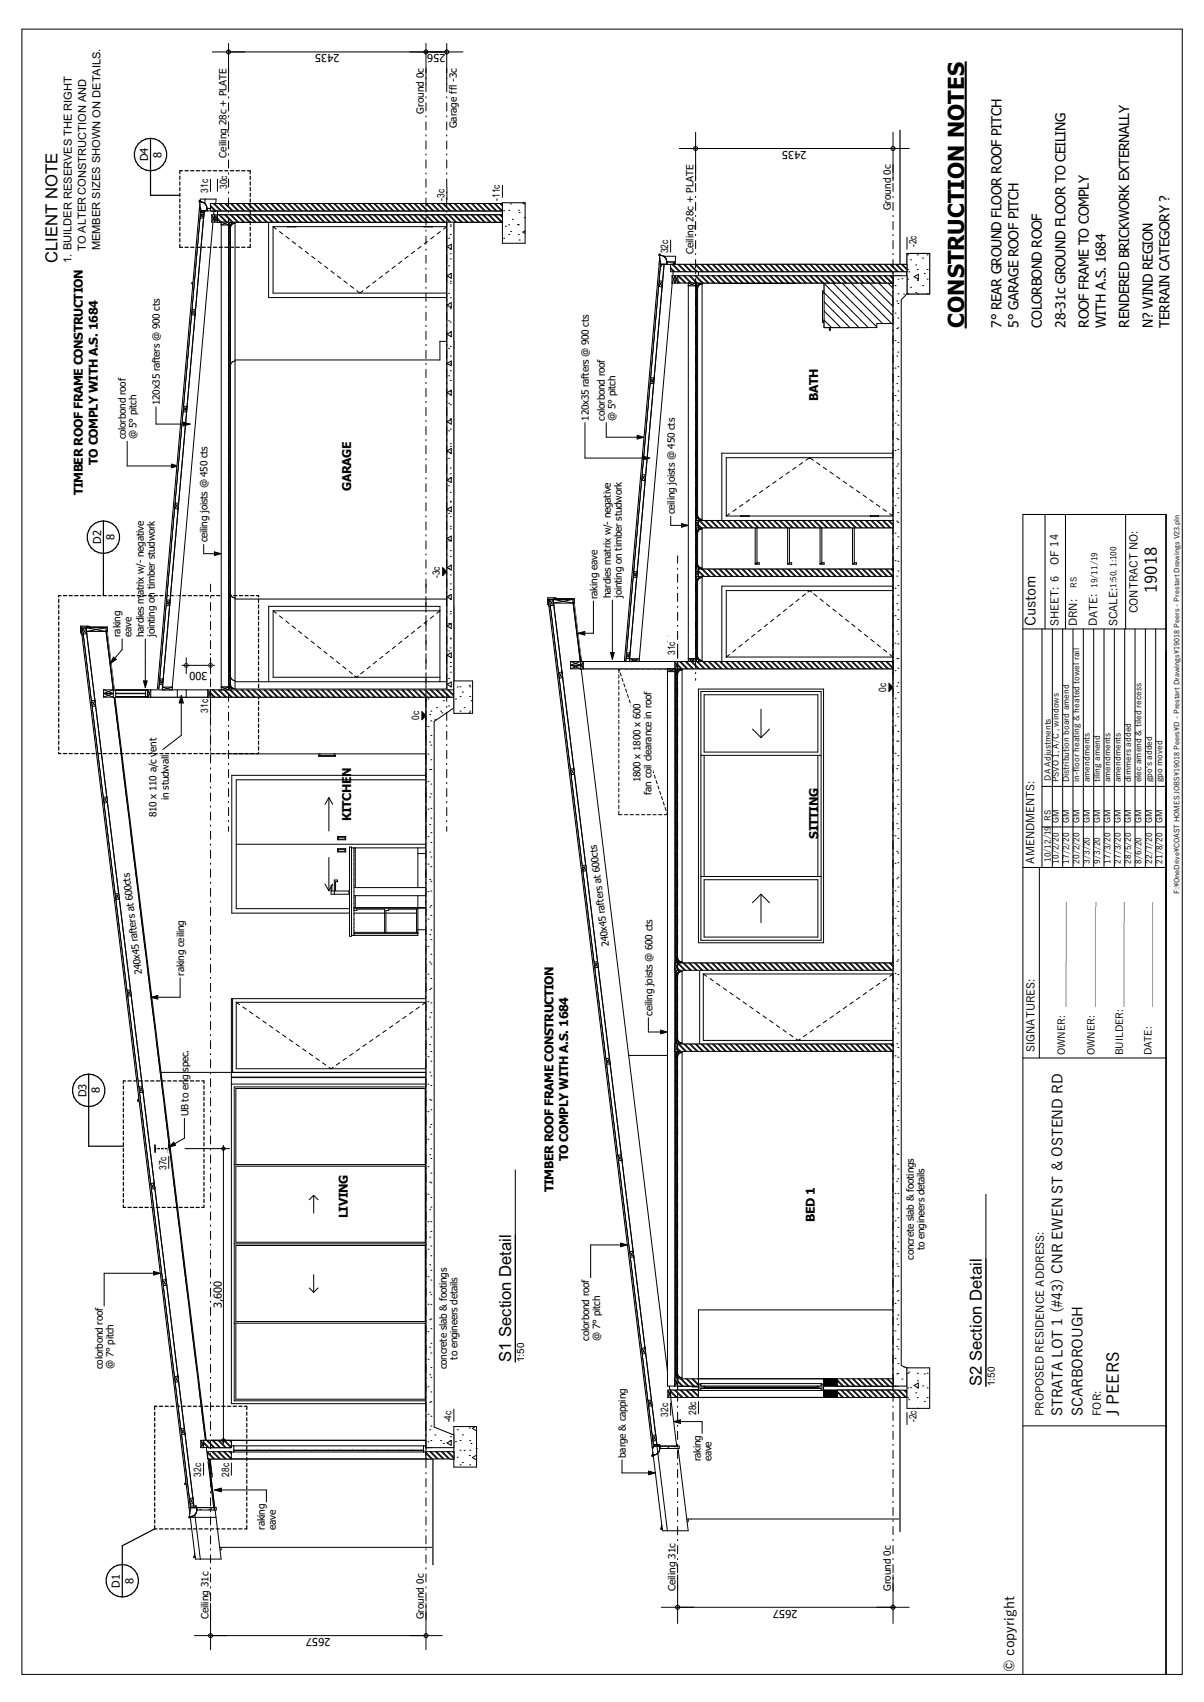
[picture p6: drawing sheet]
<svg xmlns="http://www.w3.org/2000/svg" width="297mm" height="420mm" viewBox="0 0 297 420" stroke-linecap="round" stroke-linejoin="round" font-family="sans-serif">
<defs><g id="words">
<text font-size="5.5" x="237.9" y="80.8" transform="rotate(-90 237.9 80.8)">CONSTRUCTION NOTES</text>
<g font-size="4.1">
<text x="14.2" y="64.9" transform="rotate(-90 14.2 64.9)">CLIENT NOTE</text>
<text x="285.4" y="146.3" transform="rotate(-90 285.4 146.3)">19018</text>
<text x="126.1" y="336.1" transform="rotate(-90 126.1 336.1)">S1 Section Detail</text>
<text x="242.2" y="342.1" transform="rotate(-90 242.2 342.1)">S2 Section Detail</text>
<text x="276" y="349.5" transform="rotate(-90 276 349.5)">J PEERS</text>
</g>
<g font-size="3.6">
<text x="255.5" y="154.5" transform="rotate(-90 255.5 154.5)">Custom</text>
<text x="262.1" y="349.5" transform="rotate(-90 262.1 349.5)">STRATA LOT 1 (#43) CNR EWEN ST &amp; OSTEND RD</text>
<text x="267.1" y="349.5" transform="rotate(-90 267.1 349.5)">SCARBOROUGH</text>
</g>
<g font-size="3.4">
<text x="247.1" y="80.8" transform="rotate(-90 247.1 80.8)">7° REAR GROUND FLOOR ROOF PITCH</text>
<text x="251.2" y="80.8" transform="rotate(-90 251.2 80.8)">5° GARAGE ROOF PITCH</text>
<text x="257" y="80.8" transform="rotate(-90 257 80.8)">COLORBOND ROOF</text>
<text x="262.8" y="80.8" transform="rotate(-90 262.8 80.8)">28-31c GROUND FLOOR TO CEILING</text>
<text x="268.6" y="80.8" transform="rotate(-90 268.6 80.8)">ROOF FRAME TO COMPLY</text>
<text x="272.8" y="80.8" transform="rotate(-90 272.8 80.8)">WITH A.S. 1684</text>
<text x="278.6" y="80.8" transform="rotate(-90 278.6 80.8)">RENDERED BRICKWORK EXTERNALLY</text>
<text x="284.4" y="80.8" transform="rotate(-90 284.4 80.8)">N? WIND REGION</text>
<text x="288.5" y="80.8" transform="rotate(-90 288.5 80.8)">TERRAIN CATEGORY ?</text>
<text x="250.2" y="412.6" transform="rotate(-90 250.2 412.6)">© copyright</text>
</g>
<g font-size="3">
<text x="201.8" y="99" transform="rotate(-90 201.8 99)">BATH</text>
<text x="24.1" y="114.7" transform="rotate(-90 24.1 114.7)">TO COMPLY WITH A.S. 1684</text>
<text x="20.4" y="122.3" transform="rotate(-90 20.4 122.3)">TIMBER ROOF FRAME CONSTRUCTION</text>
<text x="86.6" y="121.1" transform="rotate(-90 86.6 121.1)">GARAGE</text>
<text x="86.6" y="202.7" transform="rotate(-90 86.6 202.7)">KITCHEN</text>
<text x="201.8" y="207" transform="rotate(-90 201.8 207)">SITTING</text>
<text x="140.2" y="286.6" transform="rotate(-90 140.2 286.6)">TO COMPLY WITH A.S. 1684</text>
<text x="136.5" y="294.2" transform="rotate(-90 136.5 294.2)">TIMBER ROOF FRAME CONSTRUCTION</text>
<text x="85.8" y="300.6" transform="rotate(-90 85.8 300.6)">LIVING</text>
<text x="201" y="301.5" transform="rotate(-90 201 301.5)">BED 1</text>
</g>
<g font-size="2.7">
<text x="83.7" y="13.4" transform="rotate(180 83.7 13.4)">2435</text>
<text x="109.9" y="13.4" transform="rotate(180 109.9 13.4)">256</text>
<text x="36.6" y="39.8" transform="rotate(-90 36.6 39.8)">D4</text>
<text x="39.9" y="38.9" transform="rotate(-90 39.9 38.9)">8</text>
<text x="198.9" y="37.2" transform="rotate(180 198.9 37.2)">2435</text>
<text x="17.7" y="64.9" transform="rotate(-90 17.7 64.9)">1. BUILDER RESERVES THE RIGHT</text>
<text x="21.2" y="61.8" transform="rotate(-90 21.2 61.8)">TO ALTER CONSTRUCTION AND</text>
<text x="24.7" y="61.8" transform="rotate(-90 24.7 61.8)">MEMBER SIZES SHOWN ON DETAILS.</text>
<text x="24.9" y="134.2" transform="rotate(-90 24.9 134.2)">D2</text>
<text x="28.2" y="133.3" transform="rotate(-90 28.2 133.3)">8</text>
<text x="261.2" y="139.3" transform="rotate(-90 261.2 139.3)">OF 14</text>
<text x="261.2" y="154.5" transform="rotate(-90 261.2 154.5)">SHEET: 6</text>
<text x="265.7" y="154.5" transform="rotate(-90 265.7 154.5)">DRN:</text>
<text x="270.7" y="154.5" transform="rotate(-90 270.7 154.5)">DATE:</text>
<text x="275.7" y="154.5" transform="rotate(-90 275.7 154.5)">SCALE:</text>
<text x="280.7" y="151.3" transform="rotate(-90 280.7 151.3)">CONTRACT NO:</text>
<text x="51.2" y="165.9" transform="rotate(180 51.2 165.9)">300</text>
<text x="255.2" y="213.1" transform="rotate(-90 255.2 213.1)">AMENDMENTS:</text>
<text x="255.3" y="259.6" transform="rotate(-90 255.3 259.6)">SIGNATURES:</text>
<text x="24.6" y="269.8" transform="rotate(-90 24.6 269.8)">8</text>
<text x="21.3" y="270.7" transform="rotate(-90 21.3 270.7)">D3</text>
<text x="54.7" y="322.8" transform="rotate(-90 54.7 322.8)">3,600</text>
<text x="257.5" y="349.5" transform="rotate(-90 257.5 349.5)">PROPOSED RESIDENCE ADDRESS:</text>
<text x="271.6" y="349.5" transform="rotate(-90 271.6 349.5)">FOR:</text>
<text x="29.6" y="391.8" transform="rotate(-90 29.6 391.8)">D1</text>
<text x="32.9" y="390.8" transform="rotate(-90 32.9 390.8)">8</text>
<text x="196.7" y="397.2" transform="rotate(180 196.7 397.2)">2657</text>
<text x="81.5" y="404.2" transform="rotate(180 81.5 404.2)">2657</text>
</g>
<g font-size="2.5">
<text x="104.6" y="28.1" transform="rotate(-90 104.6 28.1)">Ground 0c</text>
<text x="112.7" y="31.7" transform="rotate(-90 112.7 31.7)">Garage ffl -3c</text>
<text x="55.9" y="38.9" transform="rotate(-90 55.9 38.9)">Ceiling 28c + PLATE</text>
<text x="51.3" y="47.5" transform="rotate(-90 51.3 47.5)">31c</text>
<text x="56" y="46.7" transform="rotate(-90 56 46.7)">30c</text>
<text x="109.6" y="49.5" transform="rotate(-90 109.6 49.5)">-3c</text>
<text x="123.3" y="49.6" transform="rotate(-90 123.3 49.6)">-11c</text>
<text x="219.8" y="51.9" transform="rotate(-90 219.8 51.9)">Ground 0c</text>
<text x="164.8" y="62.5" transform="rotate(-90 164.8 62.5)">32c</text>
<text x="171.1" y="62.7" transform="rotate(-90 171.1 62.7)">Ceiling 28c + PLATE</text>
<text x="226.1" y="61" transform="rotate(-90 226.1 61)">-2c</text>
<text x="39.5" y="99.9" transform="rotate(-90 39.5 99.9)">120x35 rafters @ 900 cts</text>
<text x="145.3" y="103.8" transform="rotate(-90 145.3 103.8)">120x35 rafters @ 900 cts</text>
<text x="149.2" y="103.8" transform="rotate(-90 149.2 103.8)">colorbond roof</text>
<text x="151.9" y="103.8" transform="rotate(-90 151.9 103.8)">@ 5° pitch</text>
<text x="31" y="108.4" transform="rotate(-90 31 108.4)">colorbond roof</text>
<text x="33.7" y="108.4" transform="rotate(-90 33.7 108.4)">@ 5° pitch</text>
<text x="166.4" y="126.9" transform="rotate(-90 166.4 126.9)">ceiling joists @ 450 cts</text>
<text x="51.2" y="133.9" transform="rotate(-90 51.2 133.9)">ceiling joists @ 450 cts</text>
<text x="223.7" y="135.7" transform="rotate(-90 223.7 135.7)">-3c</text>
<text x="108.5" y="142.7" transform="rotate(-90 108.5 142.7)">-3c</text>
<text x="147.4" y="147.8" transform="rotate(-90 147.4 147.8)">raking eave</text>
<text x="150.7" y="147.6" transform="rotate(-90 150.7 147.6)">hardies matrix w/- negative</text>
<text x="153.4" y="147.6" transform="rotate(-90 153.4 147.6)">jointing on timber studwork</text>
<text x="29.8" y="157.2" transform="rotate(-90 29.8 157.2)">raking</text>
<text x="32.4" y="157.2" transform="rotate(-90 32.4 157.2)">eave</text>
<text x="35.5" y="157.2" transform="rotate(-90 35.5 157.2)">hardies matrix w/- negative</text>
<text x="38.2" y="157.2" transform="rotate(-90 38.2 157.2)">jointing on timber studwork</text>
<text x="166.6" y="161.7" transform="rotate(-90 166.6 161.7)">31c31c</text>
<text x="218.6" y="170.7" transform="rotate(-90 218.6 170.7)">0c</text>
<text x="51.4" y="175.9" transform="rotate(-90 51.4 175.9)">31c</text>
<text x="103.4" y="177.6" transform="rotate(-90 103.4 177.6)">0c</text>
<text x="41.6" y="197.4" transform="rotate(-90 41.6 197.4)">in studwall</text>
<text x="158" y="193" transform="rotate(-90 158 193)">1800 x 1800 x 600</text>
<text x="160.7" y="196.1" transform="rotate(-90 160.7 196.1)">fan coil clearance in roof</text>
<text x="38.6" y="201.6" transform="rotate(-90 38.6 201.6)">810 x 110 a/c vent</text>
<text x="150.3" y="233.5" transform="rotate(-97 150.3 233.5)">240x45 rafters at 600cts</text>
<text x="35.1" y="240.5" transform="rotate(-97 35.1 240.5)">240x45 rafters at 600cts</text>
<text x="45.4" y="240.8" transform="rotate(-90 45.4 240.8)">raking ceiling</text>
<text x="160.9" y="250.6" transform="rotate(-90 160.9 250.6)">ceiling joists @ 600 cts</text>
<text x="262.8" y="248.6" transform="rotate(-90 262.8 248.6)">_____________________</text>
<text x="270.1" y="248.6" transform="rotate(-90 270.1 248.6)">_____________________</text>
<text x="284.1" y="248.6" transform="rotate(-90 284.1 248.6)">_____________________</text>
<text x="262.8" y="260.4" transform="rotate(-90 262.8 260.4)">OWNER:</text>
<text x="270.1" y="260.4" transform="rotate(-90 270.1 260.4)">OWNER:</text>
<text x="277.1" y="260.4" transform="rotate(-90 277.1 260.4)">BUILDER:_____________________</text>
<text x="284.1" y="260.4" transform="rotate(-90 284.1 260.4)">DATE:</text>
<text x="46.5" y="264.5" transform="rotate(-90 46.5 264.5)">spec.</text>
<text x="46.5" y="275.5" transform="rotate(-90 46.5 275.5)">UB to eng</text>
<text x="41.1" y="288.7" transform="rotate(-90 41.1 288.7)">37c</text>
<text x="225.4" y="310.9" transform="rotate(-90 225.4 310.9)">concrete slab &amp; footings</text>
<text x="228.1" y="308.5" transform="rotate(-90 228.1 308.5)">to engineers details</text>
<text x="112.9" y="335.5" transform="rotate(-90 112.9 335.5)">to engineers details</text>
<text x="145.3" y="330.8" transform="rotate(-90 145.3 330.8)">colorbond roof</text>
<text x="148" y="330.8" transform="rotate(-90 148 330.8)">@ 7° pitch</text>
<text x="25.3" y="337.8" transform="rotate(-90 25.3 337.8)">colorbond roof</text>
<text x="28" y="337.8" transform="rotate(-90 28 337.8)">@ 7° pitch</text>
<text x="110.2" y="337.9" transform="rotate(-90 110.2 337.9)">concrete slab &amp; footings</text>
<text x="129.3" y="336.1" transform="rotate(-90 129.3 336.1)">1:50</text>
<text x="245.4" y="342.1" transform="rotate(-90 245.4 342.1)">1:50</text>
<text x="111.4" y="351" transform="rotate(-90 111.4 351)">-4c</text>
<text x="164.8" y="349.6" transform="rotate(-90 164.8 349.6)">32c</text>
<text x="171.7" y="349.2" transform="rotate(-90 171.7 349.2)">28c</text>
<text x="226.1" y="351" transform="rotate(-90 226.1 351)">-2c</text>
<text x="154.4" y="359.7" transform="rotate(-90 154.4 359.7)">barge &amp; capping</text>
<text x="49.6" y="364.4" transform="rotate(-90 49.6 364.4)">32c</text>
<text x="56.5" y="364.4" transform="rotate(-90 56.5 364.4)">28c</text>
<text x="172.8" y="360.6" transform="rotate(-90 172.8 360.6)">raking</text>
<text x="175.5" y="360.6" transform="rotate(-90 175.5 360.6)">eave</text>
<text x="65.4" y="377.5" transform="rotate(-90 65.4 377.5)">raking</text>
<text x="68" y="377.5" transform="rotate(-90 68 377.5)">eave</text>
<text x="166.6" y="392.6" transform="rotate(-90 166.6 392.6)">Ceiling 31c</text>
<text x="219.8" y="392.6" transform="rotate(-90 219.8 392.6)">Ground 0c</text>
<text x="51.4" y="399.6" transform="rotate(-90 51.4 399.6)">Ceiling 31c</text>
<text x="104.6" y="399.6" transform="rotate(-90 104.6 399.6)">Ground 0c</text>
</g>
<g font-size="2.1">
<text x="265.6" y="145.1" transform="rotate(-90 265.6 145.1)">RS</text>
<text x="270.7" y="145.1" transform="rotate(-90 270.7 145.1)">19/11/19</text>
<text x="275.4" y="145.1" transform="rotate(-90 275.4 145.1)">1:50, 1:100</text>
<text x="266.3" y="190.4" transform="rotate(-90 266.3 190.4)">loor heating &amp; heated towel rail</text>
<text x="259.2" y="192.6" transform="rotate(-90 259.2 192.6)">DA Adjustments</text>
<text x="261.2" y="193.1" transform="rotate(-90 261.2 193.1)">PSVO 1, A/C , windows</text>
<text x="263.7" y="193.1" transform="rotate(-90 263.7 193.1)">Distribution board amend</text>
<text x="266.3" y="193.1" transform="rotate(-90 266.3 193.1)">in-f</text>
<text x="268.8" y="193.1" transform="rotate(-90 268.8 193.1)">amendments</text>
<text x="271.4" y="193.1" transform="rotate(-90 271.4 193.1)">tiling amend</text>
<text x="273.9" y="193.1" transform="rotate(-90 273.9 193.1)">amendments</text>
<text x="276.5" y="193.1" transform="rotate(-90 276.5 193.1)">amendments</text>
<text x="279" y="193.1" transform="rotate(-90 279 193.1)">dimmers added</text>
<text x="281.6" y="193.1" transform="rotate(-90 281.6 193.1)">elec amend &amp; tiled recess</text>
<text x="284.2" y="193.1" transform="rotate(-90 284.2 193.1)">gpo's added</text>
<text x="286.7" y="193.1" transform="rotate(-90 286.7 193.1)">gpo moved</text>
<text x="259.2" y="202.6" transform="rotate(-90 259.2 202.6)">RS</text>
<text x="261.2" y="203" transform="rotate(-90 261.2 203)">GM</text>
<text x="263.7" y="203" transform="rotate(-90 263.7 203)">GM</text>
<text x="266.3" y="203" transform="rotate(-90 266.3 203)">GM</text>
<text x="268.8" y="203" transform="rotate(-90 268.8 203)">GM</text>
<text x="271.4" y="203" transform="rotate(-90 271.4 203)">GM</text>
<text x="273.9" y="203" transform="rotate(-90 273.9 203)">GM</text>
<text x="276.5" y="203" transform="rotate(-90 276.5 203)">GM</text>
<text x="279" y="203" transform="rotate(-90 279 203)">GM</text>
<text x="281.6" y="203" transform="rotate(-90 281.6 203)">GM</text>
<text x="284.2" y="203" transform="rotate(-90 284.2 203)">GM</text>
<text x="286.7" y="203" transform="rotate(-90 286.7 203)">GM</text>
<text x="259.2" y="212.7" transform="rotate(-90 259.2 212.7)">10/12/19</text>
<text x="261.2" y="213.1" transform="rotate(-90 261.2 213.1)">10/2/20</text>
<text x="263.7" y="213.1" transform="rotate(-90 263.7 213.1)">17/2/20</text>
<text x="266.3" y="213.1" transform="rotate(-90 266.3 213.1)">20/2/20</text>
<text x="268.8" y="213.1" transform="rotate(-90 268.8 213.1)">3/3/20</text>
<text x="271.4" y="213.1" transform="rotate(-90 271.4 213.1)">9/3/20</text>
<text x="273.9" y="213.1" transform="rotate(-90 273.9 213.1)">17/3/20</text>
<text x="276.5" y="213.1" transform="rotate(-90 276.5 213.1)">27/3/20</text>
<text x="279" y="213.1" transform="rotate(-90 279 213.1)">28/5/20</text>
<text x="281.6" y="213.1" transform="rotate(-90 281.6 213.1)">8/6/20</text>
<text x="284.2" y="213.1" transform="rotate(-90 284.2 213.1)">22/7/20</text>
<text x="286.7" y="213.1" transform="rotate(-90 286.7 213.1)">21/8/20</text>
</g>
<text font-size="1.8" x="290.9" y="220.6" transform="rotate(-90 290.9 220.6)">F:\OneDrive\COAST HOMES JOBS\19018 Peers\D - Prestart Drawings\19018 Peers - Prestart Drawings V23.pln</text>
</g></defs>
<g fill="none" stroke="#000" stroke-width=".25">
<path d="M5.4 7.2h286.2v406h-286.2zM257.8 127v28.2M262.8 127v28.2M277.7 127v28.2M252.3 155.2h35.3M257 155.2v58.9M259.6 155.2v58.9M262.1 155.2v58.9M264.7 155.2v58.9M267.2 155.2v58.9M269.8 155.2v58.9M272.3 155.2v58.9"/>
<path d="M274.9 155.2v58.9M277.4 155.2v58.9M280 155.2v58.9M282.5 155.2v58.9M285.1 155.2v58.9M257 194.1h30.6M252.3 214.1h35.3M256.4 214.1v47M257 204.1h30.6M252.3 261.1h35.3M252.3 351.9h35.3M252.3 413.2v-286.2h35.3v286.2"/>
</g>
<!-- layer: K1  TEXT-(notes) -->
<path d="M238.2 15.3v65.5" fill="none" stroke="#000" stroke-width=".53"/>
<!-- layer: E1 CABINET-(benchtop) -->
<g fill="#fff">
<path d="M186.3 130.2h.4v8.9h-.4z" fill-rule="evenodd"/>
<path d="M194.3 130.2h.4v8.9h-.4z" fill-rule="evenodd"/>
<path d="M202.3 130.2h.4v8.9h-.4z" fill-rule="evenodd"/>
<path d="M210.3 130.2h.4v8.9h-.4z" fill-rule="evenodd"/>
<path d="M186.3 139.1l1-.2v.3h-1z" fill-rule="evenodd"/>
<path d="M194.3 139.1l1-.2v.3h-1z" fill-rule="evenodd"/>
<path d="M202.3 139.1l1-.2v.3h-1z" fill-rule="evenodd"/>
<path d="M210.3 139.1l1-.2v.3h-1z" fill-rule="evenodd"/>
</g>
<!-- layer: D2  WALLS-(internal) -->
<g fill="#000">
<path d="M172.3 128.4h48v1.8h-48z" fill-rule="evenodd"/>
<path d="M172.3 140.4h5.8v1.8h-5.8z" fill-rule="evenodd"/>
<path d="M167.2 237.6h53.1v1.8h-53.1z" fill-rule="evenodd"/>
</g>
<!-- layer: D1  WALLS-(external) -->
<g fill="#000">
<path d="M172.3 65.2h48v1.8h-48z" fill-rule="evenodd"/>
<path d="M172.3 68h48v1.8h-48z" fill-rule="evenodd"/>
<path d="M167.2 343l4.8 .1 .1 1.6 .2 .1h-5.1z" fill-rule="evenodd"/>
<path d="M167.2 340.2h5.1l-.2 1.7-4.9 .1z" fill-rule="evenodd"/>
<path d="M203.2 340.2h17.1v1.8h-17.1z" fill-rule="evenodd"/>
<path d="M203.2 343h17.1v1.8h-17.1z" fill-rule="evenodd"/>
</g>
<g fill="#7f7f7f">
<path d="M170.5 342.9h1.8v1.8h-.2v-1.6l-1.6-.1z" fill-rule="evenodd"/>
<path d="M201.8 342h.8v.6h-.8z" fill-rule="evenodd"/>
<path d="M172.9 342h.8v.6h-.8z" fill-rule="evenodd"/>
</g>
<path d="M173.7 342.3h28.1" fill="none" stroke="#7f7f7f" stroke-width=".25"/>
<g fill="#7f7f7f">
<path d="M172.3 341.5h.6v1.6h-.6z" fill-rule="evenodd"/>
<path d="M202.6 341.5h.6v1.6h-.6z" fill-rule="evenodd"/>
<path d="M170.8 342h1.3v-1.3h.2v1.5h-1.5z" fill-rule="evenodd"/>
</g>
<!-- layer: J1  ROOF-(cover) -->
<g fill="none" stroke="#fff" stroke-width=".25">
<path d="M136.8 148.5l14.9 84.2M137.7 148.5l11.9 67.2M137.8 159.5l16 90.3M138.7 148.5l8.8 50.1M139.6 148.5l5.8 33M140.5 148.5l2.8 15.9M139.9 176.5l16 90.4M142 193.6l16 90.3M144.1 210.7l16 90.3M146.2 227.7l16 90.4M148.3 244.8l16 90.3M150.4 261.9l15.9 90.3"/>
<path d="M152.5 278.9l13.8 77.9M154.6 296l10.7 60.8M156.7 313.1l7.7 43.7M158.8 330.2l4.7 26.6M160.9 347.2l1.7 9.6"/>
</g>
<path d="M135.3 148.5h.3l25.6 208.3h-.3z" fill-rule="evenodd" fill="#000"/>
<!-- layer: D2  WALLS-(internal) -->
<path d="M178.1 140.4h1.1v1.8h-1.1z" fill-rule="evenodd" fill="#7f7f7f"/>
<path d="M179.2 141.3h41.1v.5h-41.1z" fill-rule="evenodd" fill="#000"/>
<!-- layer: D1  WALLS-(external) -->
<path d="M143.2 163.2h24v1.8h-24z" fill-rule="evenodd" fill="#c0c0c0"/>
<!-- layer: C1  CONCRETE-(floor slab) -->
<path d="M220.3 68h2v274h-2z" fill-rule="evenodd" fill="#fff"/>
<g fill="none" stroke="#000" stroke-width=".25">
<path d="M220.3 71.3v1.2M220.3 78.5v1.2M220.8 70.5h.1M220.8 77.3h.1M221.2 74.3h.1M221.5 78.5h.1M221.5 74.9h.1M221.5 72.5h.1M221.5 68.9h.1M220.3 85.7v1.2M220.3 92.9v1.2M220.8 84.1h.1"/>
<path d="M220.8 90.8h.1M220.8 97.6h.1M221.2 81.1h.1M221.2 87.9h.1M221.2 94.7h.1M221.5 98.9h.1M221.5 96.5h.1M221.5 92.9h.1M221.5 90.5h.1M221.5 86.9h.1M221.5 84.5h.1M221.5 80.9h.1"/>
<path d="M220.3 100.1v1.2M220.3 107.3v1.2M220.3 114.5v1.2M220.8 104.4h.1M220.8 111.2h.1M220.8 118h.1M221.2 101.4h.1M221.2 108.2h.1M221.2 115h.1M221.5 116.9h.1M221.5 114.5h.1M221.5 110.9h.1"/>
<path d="M221.5 108.5h.1M221.5 104.9h.1M221.5 102.5h.1M220.3 121.7v1.2M220.3 128.9v1.2M220.3 136.1v1.2M220.8 124.8h.1M220.8 131.6h.1M220.8 138.4h.1M221.2 121.8h.1M221.2 128.6h.1M221.2 135.4h.1"/>
<path d="M221.5 138.5h.1M221.5 134.9h.1M221.5 132.5h.1M221.5 128.9h.1M221.5 126.5h.1M221.5 122.9h.1M221.5 120.5h.1M220.3 143.3v1.2M220.3 150.5v1.2M220.3 157.7v1.2M220.8 145.1h.1M220.8 151.9h.1"/>
<path d="M220.8 158.7h.1M221.2 142.2h.1M221.2 149h.1M221.2 155.8h.1M221.5 158.9h.1M221.5 156.5h.1M221.5 152.9h.1M221.5 150.5h.1M221.5 146.9h.1M221.5 144.5h.1M221.5 140.9h.1M220.3 164.9v1.2"/>
<path d="M220.3 172.1v1.2M220.3 179.3v1.2M220.8 165.5h.1M220.8 172.3h.1M220.8 179.1h.1M221.2 162.5h.1M221.2 169.3h.1M221.2 176.1h.1M221.5 176.9h.1M221.5 174.5h.1M221.5 170.9h.1M221.5 168.5h.1"/>
<path d="M221.5 164.9h.1M221.5 162.5h.1M220.3 186.5v1.2M220.3 193.7v1.2M220.8 185.9h.1M220.8 192.7h.1M220.8 199.5h.1M221.2 182.9h.1M221.2 189.7h.1M221.2 196.5h.1M221.5 198.5h.1M221.5 194.9h.1"/>
<path d="M221.5 192.5h.1M221.5 188.9h.1M221.5 186.5h.1M221.5 182.9h.1M221.5 180.5h.1M220.3 200.9v1.2M220.3 208.1v1.2M220.3 215.3v1.2M220.8 206.2h.1M220.8 213h.1M220.8 219.8h.1M221.2 203.3h.1"/>
<path d="M221.2 210.1h.1M221.2 216.8h.1M221.5 218.9h.1M221.5 216.5h.1M221.5 212.9h.1M221.5 210.5h.1M221.5 206.9h.1M221.5 204.5h.1M221.5 200.9h.1M220.3 222.5v1.2M220.3 229.7v1.2M220.3 236.9v1.2"/>
<path d="M220.8 226.6h.1M220.8 233.4h.1M221.2 223.6h.1M221.2 230.4h.1M221.2 237.2h.1M221.5 236.9h.1M221.5 234.5h.1M221.5 230.9h.1M221.5 228.5h.1M221.5 224.9h.1M221.5 222.5h.1M220.3 244.1v1.2"/>
<path d="M220.3 251.3v1.2M220.3 258.5v1.2M220.8 240.2h.1M220.8 247h.1M220.8 253.8h.1M221.2 244h.1M221.2 250.8h.1M221.2 257.6h.1M221.5 258.5h.1M221.5 254.9h.1M221.5 252.5h.1M221.5 248.9h.1"/>
<path d="M221.5 246.5h.1M221.5 242.9h.1M221.5 240.5h.1M220.3 265.7v1.2M220.3 272.9v1.2M220.8 260.5h.1M220.8 267.3h.1M220.8 274.1h.1M221.2 264.4h.1M221.2 271.2h.1M221.2 277.9h.1M221.5 278.9h.1"/>
<path d="M221.5 276.5h.1M221.5 272.9h.1M221.5 270.5h.1M221.5 266.9h.1M221.5 264.5h.1M221.5 260.9h.1M220.3 280.1v1.2M220.3 287.3v1.2M220.3 294.5v1.2M220.8 280.9h.1M220.8 287.7h.1M220.8 294.5h.1"/>
<path d="M221.2 284.7h.1M221.2 291.5h.1M221.2 298.3h.1M221.5 296.9h.1M221.5 294.5h.1M221.5 290.9h.1M221.5 288.5h.1M221.5 284.9h.1M221.5 282.5h.1M220.3 301.7v1.2M220.3 308.9v1.2M220.3 316.1v1.2"/>
<path d="M220.8 301.3h.1M220.8 308.1h.1M220.8 314.9h.1M221.2 305.1h.1M221.2 311.9h.1M221.2 318.7h.1M221.5 318.5h.1M221.5 314.9h.1M221.5 312.5h.1M221.5 308.9h.1M221.5 306.5h.1M221.5 302.9h.1"/>
<path d="M221.5 300.5h.1M220.3 323.3v1.2M220.3 330.5v1.2M220.3 337.7v1.2M220.8 321.6h.1M220.8 328.4h.1M220.8 335.2h.1M221.2 325.5h.1M221.2 332.2h.1M221.2 339h.1M221.5 338.9h.1M221.5 336.5h.1"/>
<path d="M221.5 332.9h.1M221.5 330.5h.1M221.5 326.9h.1M221.5 324.5h.1M221.5 320.9h.1M220.8 342h.1"/>
</g>
<!-- layer: D1  WALLS-(external) -->
<g fill="#000">
<path d="M220.3 65.2h3.4v1.8h-3.4z" fill-rule="evenodd"/>
<path d="M220.3 343h3.4v1.8h-3.4z" fill-rule="evenodd"/>
</g>
<!-- layer: D2  WALLS-(internal) -->
<path d="M167.2 163.2h53.1v1.8h-53.1z" fill-rule="evenodd" fill="#000"/>
<!-- layer: F1  PLUMBING-(fixtures) -->
<path d="M177.4 69.8l18.9 .1z" fill-rule="evenodd" fill="#fff"/>
<path d="M180.8 69.8v.1M184.5 69.8v.1M188.2 69.8v.1M191.9 69.8v.1M195.5 69.8l.1 .1" fill="none" stroke="#000" stroke-width=".25"/>
<path d="M203.3 69.8h.4l-.1 2.1-.3-.1z" fill-rule="evenodd" fill="#fff"/>
<path d="M203.3 70.2l.3 .4" fill="none" stroke="#000" stroke-width=".25"/>
<g fill="#fff">
<path d="M203.3 79.6l.3-.1 .1 1.3h-.4z" fill-rule="evenodd"/>
<path d="M177.4 69.9l18.9 .1z" fill-rule="evenodd"/>
</g>
<path d="M180.8 69.9l.2 .1M184.5 69.9l.1 .1M188.2 69.9l.1 .1M191.9 69.9l.1 .1M195.6 69.9l.1 .1" fill="none" stroke="#000" stroke-width=".25"/>
<g fill="#fff">
<path d="M203.7 80.4h10v.4h-10z" fill-rule="evenodd"/>
<circle cx="204.7" cy="81.3" r=".12"/>
</g>
<path d="M203.7 70h10M208.5 70.2v10M213.5 70.2v10" fill="none" stroke="#7f7f7f" stroke-width=".32"/>
<g fill="#7f7f7f">
<path d="M208.7 70.2h.7v.3h-.7z" fill-rule="evenodd"/>
<path d="M203.7 80.1h.7v.3h-.7z" fill-rule="evenodd"/>
<path d="M203.7 70.2h.7v.3h-.7z" fill-rule="evenodd"/>
</g>
<path d="M162.6 62.7h.3v.3a1.72 1.72 0 0 1 1.6 2.2h-1.5h1.5a1.7 1.7 0 0 0-1.6-2.2v-.2h-.3v.2z" fill-rule="evenodd" fill="#7f7f7f"/>
<path d="M163 65.2h1.5v-.6h2v.8h-.2v-.4l-.4 .4 .2-.4h.2v.4h.2v-.7h-2v.6h-1.5v.3h.2h-.2z" fill-rule="evenodd" fill="#fff"/>
<path d="M164.1 65.2v.1M164.2 65.2v.1" fill="none" stroke="#000" stroke-width=".25"/>
<path d="M161.3 356.8h1.5a1.73 1.73 0 0 1-1.6 2.3v.2h-.3v-.3v.3h.2v-.3a1.69 1.69 0 0 0 1.6-2.1z" fill-rule="evenodd" fill="#7f7f7f"/>
<g fill="#fff">
<path d="M161.3 356.4h1.5v.4h-1.5z" fill-rule="evenodd"/>
<path d="M162.8 356.8h4.2v.2l.2-.2h.4v.6h-4.8z" fill-rule="evenodd"/>
</g>
<g fill="none" stroke="#000" stroke-width=".25">
<path d="M135.9 148.5h.1M137.4 148.3h.1M139 147.9l.2 .2v-.2M139.3 148.5h.1M140.8 148.3h.1M162.8 357h.1M163.3 356.9h.1M164.1 356.8h.1M164.5 356.9h.1M164.7 357.2h.1M165.7 356.9h.1M166.2 357h.1"/>
<path d="M166.9 356.9h.1"/>
</g>
<!-- layer: D1  WALLS-(external) -->
<g fill="#000">
<path d="M165.4 65.2h6.9v1.8h-6.9z" fill-rule="evenodd"/>
<path d="M165.4 343h1.8v1.8h-1.8z" fill-rule="evenodd"/>
</g>
<g fill="none" stroke="#000" stroke-width=".25">
<path d="M171.6 70.5l.2 .2M171.6 73l.2 .2M171.6 75.6l.2 .2M171.6 78.1l.2 .2M171.6 80.7l.2 .2M171.6 83.2l.2 .2M171.6 85.8l.2 .2M171.6 88.3l.2 .2M171.6 90.9l.2 .2M171.6 93.4l.2 .2M171.6 96l.2 .2M171.6 98.5l.2 .2"/>
<path d="M171.6 101l.2 .2M171.6 103.6l.2 .2M171.6 106.1l.2 .2M171.6 108.7l.2 .2M171.6 111.2l.2 .2M171.6 113.8l.2 .2M171.6 116.3l.2 .2M171.6 118.9l.2 .2M171.6 121.4l.2 .2M171.6 124l.2 .2M171.6 126.5l.2 .2M171.6 131.6l.2 .2"/>
<path d="M171.6 134.1l.2 .2M171.6 136.7l.2 .2M171.6 139.2l.2 .2M171.6 144.3l.2 .2M171.6 146.9l.2 .2M171.6 149.4l.2 .2M171.6 152l.2 .2M171.6 154.5l.2 .2M171.6 157l.2 .2M171.6 159.6l.2 .2M166.7 167.4l.2 .2M166.7 169.9l.2 .2"/>
<path d="M166.7 172.5l.2 .2M166.7 175l.2 .2M166.7 177.6l.2 .2M171.6 162.1l.2 .2M166.7 180.1l.2 .2M166.7 182.7l.2 .2M166.7 185.2l.2 .2M166.7 187.7l.2 .2M166.7 190.3l.2 .2M166.7 192.8l.2 .2M166.7 195.4l.2 .2M166.7 197.9l.2 .2"/>
<path d="M166.7 200.5l.2 .2M166.7 203l.2 .2M166.7 205.6l.2 .2M166.7 208.1l.2 .2M166.7 210.7l.2 .2M166.7 213.2l.2 .2M166.7 215.7l.2 .2M166.7 218.3l.2 .2M166.7 220.8l.2 .2M166.7 223.4l.2 .2M166.7 225.9l.2 .2M166.7 228.5l.2 .2"/>
<path d="M166.7 231l.2 .2M166.7 233.6l.2 .2M166.7 236.1l.2 .2M166.7 241.2l.2 .2M166.7 243.7l.2 .2M166.7 246.3l.2 .2M166.7 248.8l.2 .2M166.7 251.4l.2 .2M166.7 253.9l.2 .2M166.7 256.5l.2 .2M166.7 261.6l.2 .2M166.7 264.1l.2 .2"/>
<path d="M166.7 266.7l.2 .2M166.7 269.2l.2 .2M166.7 271.7l.2 .2M166.7 274.3l.2 .2M166.7 276.8l.2 .2M166.7 279.4l.2 .2M166.7 281.9l.2 .2M166.7 284.5l.2 .2M166.7 287l.2 .2M166.7 289.6l.2 .2M166.7 292.1l.2 .2M166.7 294.7l.2 .2"/>
<path d="M166.7 297.2l.2 .2M166.7 299.7l.2 .2M166.7 302.3l.2 .2M166.7 304.8l.2 .2M166.7 307.4l.2 .2M166.7 309.9l.2 .2M166.7 312.5l.2 .2M166.7 315l.2 .2M166.7 317.6l.2 .2M166.7 320.1l.2 .2M166.7 322.7l.2 .2M166.7 325.2l.2 .2"/>
<path d="M166.7 327.8l.2 .2M166.7 330.3l.2 .2M166.7 332.8l.2 .2M166.7 335.4l.2 .2M166.7 337.9l.2 .2"/>
</g>
<g fill="#7f7f7f">
<path d="M167.4 259.8l.9-.4v.3a1.12 1.12 0 0 0-1.2 1.1h-.2v-.2z" fill-rule="evenodd"/>
<path d="M166.9 338.8h.2a1.12 1.12 0 0 0 1.2 1.2v.2a1.4 1.4 0 0 1-1.4-1.4z" fill-rule="evenodd"/>
<path d="M166.9 236.2h.2a1.12 1.12 0 0 0 1.2 1.2v.2a1.4 1.4 0 0 1-1.4-1.4z" fill-rule="evenodd"/>
<path d="M167.4 165.4l.9-.4v.3a1.12 1.12 0 0 0-1.2 1.1h-.2v-.2z" fill-rule="evenodd"/>
<path d="M167.4 239.8l.9-.4v.3a1.12 1.12 0 0 0-1.2 1.1h-.2v-.2z" fill-rule="evenodd"/>
<path d="M166.9 256.2h.2a1.12 1.12 0 0 0 1.2 1.2v.2a1.4 1.4 0 0 1-1.4-1.4z" fill-rule="evenodd"/>
<path d="M171.8 161.8h.3a1.12 1.12 0 0 0 1.1 1.2v.2a1.4 1.4 0 0 1-1.4-1.4z" fill-rule="evenodd"/>
<path d="M172.3 142.6l.9-.4v.3a1.12 1.12 0 0 0-1.1 1.1h-.3v-.2z" fill-rule="evenodd"/>
<path d="M171.8 127h.3a1.12 1.12 0 0 0 1.1 1.2v.2a1.4 1.4 0 0 1-1.4-1.4z" fill-rule="evenodd"/>
<path d="M172.3 70.2l.9-.4v.3a1.12 1.12 0 0 0-1.1 1.1h-.3v-.2z" fill-rule="evenodd"/>
<path d="M172.3 130.6l.9-.4v.3a1.12 1.12 0 0 0-1.1 1.1h-.3v-.2z" fill-rule="evenodd"/>
<path d="M171.8 139h.3a1.12 1.12 0 0 0 1.1 1.2v.2a1.4 1.4 0 0 1-1.4-1.4z" fill-rule="evenodd"/>
</g>
<!-- layer: D2  WALLS-(internal) -->
<path d="M167.2 257.6h53.1v1.8h-53.1z" fill-rule="evenodd" fill="#000"/>
<!-- layer: E1 CABINET-(benchtop) -->
<path d="M186.7 138.9h.6v.3h-1v-9h.4v8.9h-.4M194.7 138.9h.6v.3h-1v-9h.4v8.9h-.4M202.7 138.9h.6v.3h-1v-9h.4v8.9h-.4M210.7 138.9h.6v.3h-1v-9h.4v8.9h-.4" fill="none" stroke="#000" stroke-width=".25"/>
<!-- layer: D2  WALLS-(internal) -->
<g fill="none" stroke="#000" stroke-width=".25">
<path d="M172.3 69.8v.4M189.8 119.9l-.8 .6M191.4 118.7l-.8 .6M193.1 117.6l-.8 .6M194.7 116.4l-.8 .6M196.4 115.3l-.9 .6M198 114.2l-.8 .5M198.8 113.6l.9-.7 .9 .7M201.4 114.2l.9 .5M203.1 115.3l.8 .6M204.7 116.4l.8 .6M206.4 117.6l.8 .6"/>
<path d="M208 118.7l.8 .6M209.6 119.9l.9 .6M220.3 111.8h-42.2v16.6M220.3 112.9h-41.1v14.4M172.3 128.1v2.5M172.3 128.4h48v1.8h-48M180 126.8l-.8 .5M181.6 125.6l-.8 .6M182.8 127.3l2 .1zM183.2 124.5l-.8 .5M184.9 123.3l-.8 .6M186.5 122.2l-.8 .6"/>
<path d="M188.2 121l-.9 .6M211.3 121l.8 .6M212.9 122.2l.8 .6M214.6 123.3l.8 .6M214.7 127.3l2 .1zM216.2 124.5l.8 .5M217.8 125.6l.9 .6M219.5 126.8l.8 .5h-41.1M172.3 140.1v2.1h48M172.3 140.4h48M178.1 140.4v1.8M179.2 141.3h41.1v.5h-41.1"/>
<path d="M179.2 140.4v1.8M183.1 159l-.8 .6M184.6 157.8l-.8 .6M186.2 156.5l-.8 .7M187.8 155.3l-.8 .6M189.3 154l-.8 .7M190.9 152.8l-.8 .6M192.4 151.5l-.7 .7M194 150.3l-.8 .6M195.6 149l-.8 .7M197.1 147.8l-.7 .6M198.7 146.6l-.8 .6"/>
<path d="M199.3 146.1l.4-.4 .5 .4M200.7 146.6l.8 .6M202.3 147.8l.8 .6M203.9 149l.8 .7M205.4 150.3l.8 .6M207 151.5l.8 .7M208.6 152.8l.7 .6M210.1 154l.8 .7M211.7 155.3l.8 .6M213.3 156.5l.7 .7M214.8 157.8l.8 .6M216.4 159l.8 .6"/>
<path d="M220.3 144.6h-42.2v18.6M220.3 145.7h-41.1v16.4M167.2 163.2h53.1v1.8h-53.1zM172.3 162.9v.3M179.9 161.5l-.7 .6M181.5 160.3l-.8 .6M217.9 160.3l.8 .6M219.5 161.5l.8 .6h-41.1M166.7 237.6h-.2v20h.2M166.9 237.6h53.4v1.8h-53.1v-1.8M172.6 239.4v18.2M166.9 257.6h53.4v1.8h-53.1v-1.8"/>
<path d="M173.5 240.3h46.8l-.8 .6M173.5 240.3l.8 .6M173.5 240.3v16.4h46.8M175.1 241.5l.8 .6M176.8 242.6l.8 .6M178.4 243.8l.8 .6M180 244.9l.9 .6M181.7 246.1l.8 .6M183.3 247.2l.8 .6M185 248.4l.8 .6M186.6 249.5l.8 .6M188.2 250.7l.9 .5"/>
<path d="M189.9 251.8l.8 .6M191.5 253l.8 .5M193.1 254.1l.9 .6M194.8 255.3l.8 .5M196.4 256.4l.5 .3 .5-.3M199 255.3l-.8 .5M200.6 254.1l-.8 .6M202.3 253l-.8 .5M203.9 251.8l-.8 .6M205.6 250.7l-.9 .5M207.2 249.5l-.8 .6M208.8 248.4l-.8 .6"/>
<path d="M210.5 247.2l-.9 .6M212.1 246.1l-.8 .6M213.7 244.9l-.8 .6M215.4 243.8l-.8 .6M217 242.6l-.8 .6M218.7 241.5l-.9 .6M167.2 339.7v.5M220.3 323.2h-48v17"/>
</g>
<!-- layer: D1  WALLS-(external) -->
<g fill="none" stroke="#000" stroke-width=".25">
<path d="M165 79h6.6M172.3 67v2.8h48v-2.8M172.3 68h48M222.3 79h1.4M223.7 67h-58.3v-1.8h58.3v279.6M154 163.2h-10.8v1.8h24M154.3 163.2h12.9v2.4M172.3 170h30.9v62.6h-30.9zM172.9 170.6h29.7v61.4h-29.7zM173.7 171.4h28.1v14.2h-28.1zM185.6 179.9l2.1 2.1M187.7 175v7"/>
<path d="M189.8 179.9l-2.1 2.1M222.3 166h1.4M172.9 186.4h29.7M173.7 186.4v29.9M201.8 186.4v29.9M172.9 216.3h29.7M173.7 217.1h28.1v14.1h-28.1zM167.2 237.1v.5M187.7 220.7v7M187.7 220.7l-2.1 2.1M187.7 220.7l2.1 2.1M155.1 260.4h11.6"/>
<path d="M222.3 260.4h1.4M167.2 343v-2.8h53.1v2.8M167.2 342h4.8M170.8 342v.2h1.5v.7h-1.8v.1M172 343h-6.6v1.8h60v30h-56M172 342h.1M172 343v.1M172 343.1h.1M172.1 343.1h.1M172.1 342h.1M172.1 343.1v.1M172.1 343.2h.1"/>
<path d="M172.1 341.9h.1M172.1 343.2v1.5h.2M172.3 340.2v1.3h.6M172.3 340.7h-.2v1.2M172.9 341.4h29.7v.6h-29.7zM172.9 343.1v-.5h29.7v.5M173.7 342v.3h28.1v-.3M173.7 342.6v-.2h28.1v.2M202.6 341.5h.6M203.2 343.1h-30.9v1.7M203.2 342h17.1M203.2 343h20.5"/>
<path d="M203.2 340.2v4.6"/>
</g>
<!-- layer: J1  ROOF-(cover) -->
<path d="M135.3 148.5h6l25.6 208.3h-6M135.6 148.5l25.6 208.3M136.5 148.5l25.6 208.3" fill="none" stroke="#000" stroke-width=".25"/>
<!-- layer: C1  CONCRETE-(floor slab) -->
<path d="M222.3 342v1" fill="none" stroke="#000" stroke-width=".3"/>
<path d="M220.3 68h2v274h-2zM223.7 79.2h.3v32h-.3" fill="none" stroke="#000" stroke-width=".25"/>
<!-- layer: F1  PLUMBING-(fixtures) -->
<g fill="none" stroke="#000" stroke-width=".25">
<path d="M177.4 69.8l18.9 .2zM202.9 72.4h2.7l.3 .4v5.9l-.3 .3h-2.7M203.3 72.4v-2.6h10.4v11h-10.4v-1.8M203.6 71.9l-.7-.1v7.8l.7-.1M203.6 79l.1 1.5M203.7 69.8v2.6M203.7 79v1.8M203.7 70.2l-.1 2.2M203.7 70.5h.7v-.3h4v10h.3v-9.7h.7v-.3h4v10h.3M203.7 80.4h10M204.4 80.1v.3M204.6 81.3v.1"/>
<path d="M204.6 81.3h.1M204.6 80.8v.5M204.8 80.8v.5M204.8 81.3v.1h-.2M204.8 81.3h-.2M208.4 80.1h-4.7M208.7 80.1h4.7"/>
</g>
<g fill="none" stroke="#000" stroke-width=".25">
<path d="M162.6 62.8h.3M162.7 62.9v.1M162.7 62.9h.1M162.7 63l.3 2.2M162.7 63l-.1-.3h.3v.3M162.7 63.5l-.1 1.7M162.9 63l.4 .1M163 65.2v.4h.2M163.2 65.6h.1M163.3 63.1l.5 .2M163.7 63.2h3l-.2 2M163.8 63.3l.5 .6"/>
<path d="M164 63.2v.2M164.3 63.9l.2 .7h2v.8h-.2v-.4h-.2l-.2 .4 .4-.4M164.3 63.9l.2 1.3M164.5 64.7v.6l-1.5-.1M166.5 64.7v.7M135.2 147.9v.6h6.4M141.4 148.5l-.2 .1M141.5 147.9l1.8 15.3M141.5 147.9l1.9 15.3M141.5 147.9l-6.3 .1M160.9 356.8l.2 2.3M160.9 359.1v.2"/>
<path d="M160.9 359.1h.1M161 359l-.1 .3h.3l-.1-.3 .2 .1M161 359v.1M161 358.4l-.1 .6M161.3 356.8h6.3v.6h-4.8l-.1 .2M161.8 358.9l-.5 .1M161.8 358.9l-.5 .2M162.1 356.9l2.5 20.8M162.1 358.8l-.3 .1M162.7 357.9l-.7 .9M162.7 357.9l-.6 .9M162.7 356.9h-1.4v-.5h1.5v1.2"/>
<path d="M162.8 357.6l-.1 .3M167 356.8v.2l.2-.2M167.3 357.4l2.5 20.3h-6.4l-2.2-18.4M163.1 377.3h.2M163.1 377.1h.1M163.2 377l-.1 .1M163.2 377l-.1 .3h.3l-.1-.2M163.3 376.4l-.1 .6M169.8 374.8v.6h-.3"/>
</g>
<g fill="none" stroke="#000" stroke-width=".25">
<path d="M171.6 69.8h.2v93.4h-.2zM172.1 71.2h-.3a1.4 1.4 0 0 1 1.4-1.4v58.6a1.4 1.4 0 0 1-1.4-1.4h.3M172.1 71.2v55.8M173.2 70.1a1.12 1.12 0 0 0-1.1 1.1M171.6 128.4h.2M171.6 130.2h.2M172.1 131.6h-.3a1.4 1.4 0 0 1 1.4-1.4v10.2a1.4 1.4 0 0 1-1.4-1.4h.3M172.1 131.6v7.4M172.1 127a1.12 1.12 0 0 0 1.1 1.2M172.1 139a1.12 1.12 0 0 0 1.1 1.2M173.2 130.5a1.12 1.12 0 0 0-1.1 1.1M171.6 140.4h.2"/>
<path d="M171.6 142.2h.2M172.1 143.6h-.3a1.4 1.4 0 0 1 1.4-1.4v21a1.4 1.4 0 0 1-1.4-1.4h.3M172.1 143.6v18.2M173.2 142.5a1.12 1.12 0 0 0-1.1 1.1M166.7 165h.2v72.6h-.2zM167.1 166.4h-.2a1.4 1.4 0 0 1 1.4-1.4v72.6a1.4 1.4 0 0 1-1.4-1.4h.2M167.1 166.4v69.8M168.3 165.3a1.12 1.12 0 0 0-1.2 1.1M172.1 161.8a1.12 1.12 0 0 0 1.1 1.2M166.7 239.4h.2v100.8h-.2zM167.1 236.2a1.12 1.12 0 0 0 1.2 1.2M168.3 239.7a1.12 1.12 0 0 0-1.2 1.1"/>
<path d="M166.7 259.4h.2M166.7 257.6h.2M167.1 240.8h-.2a1.4 1.4 0 0 1 1.4-1.4v18.2a1.4 1.4 0 0 1-1.4-1.4h.2M167.1 240.8v15.4M167.1 256.2a1.12 1.12 0 0 0 1.2 1.2M168.3 259.7a1.12 1.12 0 0 0-1.2 1.1M167.1 260.8h-.2a1.4 1.4 0 0 1 1.4-1.4v80.8a1.4 1.4 0 0 1-1.4-1.4h.2M167.1 260.8v78M167.1 338.8a1.12 1.12 0 0 0 1.2 1.2"/>
</g>
<!-- layer: K1  TEXT-(notes) -->
<path d="M165.4 59.2v3M223.7 58.5v3" fill="none" stroke="#000" stroke-width=".25"/>
<path d="M164.7 343h.7v1.8h-.7z" fill-rule="evenodd" fill="#fff"/>
<path d="M224.4 133.1l1 1-1 1zM167.2 156.4v3M219.3 168.6l1 1-1 1zM164.7 344.8h.7M164.7 343v1.8M164.7 343h.7M164.7 343l.7 1.8M165.4 343v1.8M165.4 343l-.7 1.8" fill="none" stroke="#000" stroke-width=".25"/>
<path d="M224.4 133.1l1 1-1 1zM219.3 168.6l1 1-1 1z" fill="#000"/>
<path d="M135.5 148.1l.9-.1 .2 1.4-.9 .1z" fill-rule="evenodd" fill="#fff"/>
<path d="M135.5 148.1l.2 1.4M135.5 148.1l1.1 1.3M136.4 148l.2 1.4M136.4 148l-.9 .1M136.4 148l-.7 1.5M136.6 149.4l-.9 .1" fill="none" stroke="#000" stroke-width=".25"/>
<path d="M137.7 166l.9-.1 .2 1.3-.9 .2z" fill-rule="evenodd" fill="#fff"/>
<path d="M137.7 166l.2 1.4M137.7 166l1.1 1.2M138.6 165.9l.2 1.3M138.6 165.9l-.9 .1M138.6 165.9l-.7 1.5M138.8 167.2l-.9 .2" fill="none" stroke="#000" stroke-width=".25"/>
<path d="M140.7 189.8l.9-.1 .1 1.4-.9 .1z" fill-rule="evenodd" fill="#fff"/>
<path d="M140.7 189.8l.1 1.4M140.7 189.8l1 1.3M141.6 189.7l.1 1.4M141.6 189.7l-.9 .1M141.6 189.7l-.8 1.5M141.7 191.1l-.9 .1" fill="none" stroke="#000" stroke-width=".25"/>
<path d="M143.6 213.6l.9-.1 .2 1.4-.9 .1z" fill-rule="evenodd" fill="#fff"/>
<path d="M143.6 213.6l.2 1.4M143.6 213.6l1.1 1.3M144.5 213.5l.2 1.4M144.5 213.5l-.9 .1M144.5 213.5l-.7 1.5M144.7 214.9l-.9 .1" fill="none" stroke="#000" stroke-width=".25"/>
<path d="M146.5 237.4l.9-.1 .2 1.4-.9 .1z" fill-rule="evenodd" fill="#fff"/>
<path d="M146.5 237.4l.2 1.4M146.5 237.4l1.1 1.3M147.4 237.3l.2 1.4M147.4 237.3l-.9 .1M147.4 237.3l-.7 1.5M147.6 238.7l-.9 .1" fill="none" stroke="#000" stroke-width=".25"/>
<path d="M149.4 261.2l.9-.1 .2 1.4-.9 .1z" fill-rule="evenodd" fill="#fff"/>
<path d="M149.4 261.2l.2 1.4M149.4 261.2l1.1 1.3M150.3 261.1l.2 1.4M150.3 261.1l-.9 .1M150.3 261.1l-.7 1.5M150.5 262.5l-.9 .1" fill="none" stroke="#000" stroke-width=".25"/>
<path d="M152.4 285.1l.9-.1 .1 1.3-.9 .2z" fill-rule="evenodd" fill="#fff"/>
<path d="M152.4 285.1l.1 1.4M152.4 285.1l1 1.2M153.3 285l.1 1.3M153.3 285l-.9 .1M153.3 285l-.8 1.5M153.4 286.3l-.9 .2" fill="none" stroke="#000" stroke-width=".25"/>
<path d="M155.3 308.9l.9-.1 .2 1.4-.9 .1z" fill-rule="evenodd" fill="#fff"/>
<path d="M155.3 308.9l.2 1.4M155.3 308.9l1.1 1.3M156.2 308.8l.2 1.4M156.2 308.8l-.9 .1M156.2 308.8l-.7 1.5M156.4 310.2l-.9 .1" fill="none" stroke="#000" stroke-width=".25"/>
<path d="M158.2 332.7l.9-.1 .2 1.4-.9 .1z" fill-rule="evenodd" fill="#fff"/>
<path d="M158.2 332.7l.2 1.4M158.2 332.7l1.1 1.3M159.1 332.6l.2 1.4M159.1 332.6l-.9 .1M159.1 332.6l-.7 1.5M159.3 334l-.9 .1" fill="none" stroke="#000" stroke-width=".25"/>
<path d="M160.9 354.2l.8-.1 .2 1.4-.9 .1z" fill-rule="evenodd" fill="#fff"/>
<path d="M160.9 354.2l.1 1.4M160.9 354.2l1 1.3M161.7 354.1l.2 1.4M161.7 354.1l-.8 .1M161.7 354.1l-.7 1.5M161.9 355.5l-.9 .1" fill="none" stroke="#000" stroke-width=".25"/>
<path d="M159.8 345.6l.9-.1 .2 1.4-.9 .1z" fill-rule="evenodd" fill="#fff"/>
<path d="M159.8 345.6l.2 1.4M159.8 345.6l1.1 1.3M160.7 345.5l.2 1.4M160.7 345.5l-.9 .1M160.7 345.5l-.7 1.5M160.9 346.9l-.9 .1" fill="none" stroke="#000" stroke-width=".25"/>
<path d="M154.5 161.1h.9l-.1 1.4h-.9z" fill-rule="evenodd" fill="#fff"/>
<path d="M154.4 162.5h.9M154.5 161.1h.9M154.5 161.1l-.1 1.4M154.5 161.1l.8 1.4M155.4 161.1l-.1 1.4M155.4 161.1l-1 1.4" fill="none" stroke="#000" stroke-width=".25"/>
<path d="M156.3 141l.9 .1-.1 1.4-.9-.1z" fill-rule="evenodd" fill="#fff"/>
<path d="M156.2 142.4l.9 .1M156.3 141l.9 .1M156.3 141l-.1 1.4M156.3 141l.8 1.5M157.2 141.1l-.1 1.4M157.2 141.1l-1 1.3" fill="none" stroke="#000" stroke-width=".25"/>
<path d="M158.4 117.1l.9 .1-.2 1.4-.8-.1z" fill-rule="evenodd" fill="#fff"/>
<path d="M158.3 118.5l.8 .1M158.4 117.1l.9 .1M158.4 117.1l-.1 1.4M158.4 117.1l.7 1.5M159.3 117.2l-.2 1.4M159.3 117.2l-1 1.3" fill="none" stroke="#000" stroke-width=".25"/>
<path d="M160.5 93.2l.9 .1-.2 1.4-.9-.1z" fill-rule="evenodd" fill="#fff"/>
<path d="M160.3 94.6l.9 .1M160.5 93.2l.9 .1M160.5 93.2l-.2 1.4M160.5 93.2l.7 1.5M161.4 93.3l-.2 1.4M161.4 93.3l-1.1 1.3" fill="none" stroke="#000" stroke-width=".25"/>
<path d="M162.6 69.3l.9 .1-.2 1.4-.9-.1z" fill-rule="evenodd" fill="#fff"/>
<path d="M162.4 70.7l.9 .1M162.6 69.3l.9 .1M162.6 69.3l-.2 1.4M162.6 69.3l.7 1.5M163.5 69.4l-.2 1.4M163.5 69.4l-1.1 1.3" fill="none" stroke="#000" stroke-width=".25"/>
<g fill="#fff">
<path d="M221.8 72.2h5.5v275.7h-5.5z" fill-rule="evenodd"/>
<path d="M167.2 340.2h5.1v1.8h-5.1z" fill-rule="evenodd"/>
</g>
<path d="M167.2 340.7l1.3 1.3M167.2 341l1 1M167.2 340.2h5.1v1.8h-5.1zM167.8 340.2l1.8 1.8M168.1 340.2l1.8 1.8M169.2 340.2l1.8 1.8M169.5 340.2l1.8 1.8M170.7 340.2l1.6 1.7M170.9 340.2l1.4 1.4M172.1 340.2l.2 .3" fill="none" stroke="#000" stroke-width=".25"/>
<path d="M165.4 343h6.9v1.8h-6.9z" fill-rule="evenodd" fill="#fff"/>
<g fill="none" stroke="#000" stroke-width=".25">
<path d="M165.4 343.2l1.7 1.6M165.4 344.6l.2 .2M165.4 343.5l1.4 1.3M165.4 343h6.9v1.8h-6.9zM166.4 343l1.8 1.8M166.7 343l1.8 1.8M167.8 343l1.8 1.8M168.1 343l1.8 1.8M169.2 343l1.8 1.8M169.5 343l1.8 1.8M170.6 343l1.7 1.7M170.9 343l1.4 1.4"/>
<path d="M172 343l.3 .3"/>
</g>
<path d="M164.7 77h6.1v86.2h-6.1z" fill-rule="evenodd" fill="#fff"/>
<path d="M203.3 69.8h17v10h-4v1h-13z" fill-rule="evenodd" fill="#fff"/>
<g fill="none" stroke="#000" stroke-width=".25">
<path d="M203.3 70l10.9 10.8M203.3 72.2l8.6 8.6M203.3 74.5l6.4 6.3M203.3 76.7l4.1 4.1M203.3 79l1.8 1.8M203.3 69.8h17v10h-4v1h-13zM205.4 69.8l10.9 10.9M207.7 69.8l10 10M210 69.8l10 10M212.2 69.8l8.1 8.1M214.5 69.8l5.8 5.8M216.8 69.8l3.5 3.6"/>
<path d="M219 69.8l1.3 1.3"/>
</g>
<!-- layer: K1  TEXT-(notes) -->
<path d="M221.8 344.8h5.5v32.4h-5.5z" fill-rule="evenodd" fill="#fff"/>
<path d="M141.3 147.9h.2M141.5 148.5h.1M141.5 147.9l1.7 13.7M141.5 147.9l.2 .9" fill="none" stroke="#fff" stroke-width=".25"/>
<g fill="none" stroke="#000" stroke-width=".25">
<path d="M152.7 165l.1 .5M152.7 165v.9M152.7 166.5v.8M152.7 167.9v.8M152.7 169.3v.8M152.7 170.7v.8M152.7 172.1v.8M152.7 173.5v.8M152.7 174.9v.8M152.7 176.3v.8M152.7 177.7v.8M152.7 179.1v.8"/>
<path d="M152.7 165h.8M153 166.1l.2 .7M153.4 167.4l.3 .7M153.9 168.7l.2 .8M154.1 165h.8M154.3 170l.3 .8M154.8 171.4l.2 .7M155.2 172.7l.3 .8M155.5 165h.8M155.6 174l.3 .8M156.1 175.4l.2 .7M156.5 176.7l.3 .7"/>
<path d="M156.9 165h.8M157 178l.2 .8M157.4 179.3l.3 .8M158.3 165h.8M159.7 165h.8M161.1 165h.8M162.5 165h.8M163.9 165h.8v.9M164.7 166.5v.8M164.7 167.9v.8M164.7 169.3v.8M164.7 170.7v.8"/>
<path d="M164.7 172.1v.8M164.7 173.5v.8M164.7 174.9v.8M164.7 176.3v.8M164.7 177.7v.8M164.7 179.1v.8M152.7 180.5v.8M152.7 181.9v.8M152.7 183.3v.8M152.7 184.7v.8M152.7 186.1v.8M152.7 187.5v.8"/>
<path d="M152.7 188.9v.8M152.7 190.3v.8M152.7 191.7v.8M152.7 193.1v.8M152.7 194.5v.8M152.7 195.9v.8M152.7 197.3v.8M152.7 198.7v.8M157.9 180.7l.2 .7M158.3 182l.3 .8M158.7 183.3l.3 .8M159.2 184.7l.2 .7"/>
<path d="M159.6 186l.3 .7M160.1 187.3l.2 .8M160.5 188.6l.3 .8M161 190l.2 .7M161.4 191.3l.3 .8M161.8 192.6l.3 .8M162.3 194l.2 .7M162.7 195.3l.3 .7M163.2 196.6l.2 .8M163.6 197.9l.3 .8M164.1 199.3l.2 .7M164.7 180.5v.8"/>
<path d="M164.7 181.9v.8M164.7 183.3v.8M164.7 184.7v.8M164.7 186.1v.8M164.7 187.5v.8M164.7 188.9v.8M164.7 190.3v.8M164.7 191.7v.8M164.7 193.1v.8M164.7 194.5v.8M164.7 195.9v.8M164.7 197.3v.8"/>
<path d="M164.7 198.7v.8M152.7 200.1v.9h.8M154.1 201h.8M155.5 201h.8M156.9 201h.8M158.3 201h.8M159.7 201h.8M161.1 201h.8M162.5 201h.8M163.9 201h.8M164.5 200.6l.2 .4M164.7 200.1v.9"/>
</g>
<path d="M222 32.1v33.1M222 344.8v33.2" fill="none" stroke="#000" stroke-width=".3"/>
<path d="M222.4 285.2h6.8v26.4h-6.8z" fill-rule="evenodd" fill="#fff"/>
<g fill="none" stroke="#000" stroke-width=".25">
<path d="M149.5 104.3v3.6h7.7M157.2 107.4l1.7 .5-1.7 .4zM165.5 127.4v2.2h2.6M168.1 129.2l1.7 .4-1.7 .5zM142.6 156.3l1.7-.5v.9zM146.4 148.3v8h-2.1M151.1 148.1v12.9M150.6 161h.9l-.4 1.7zM159.9 251.1v3.6h3.1M163 254.2l1.7 .5-1.7 .4zM153.1 307.2h-7.4v8.1M153.1 306.8l1.7 .4-1.7 .5z"/>
<path d="M166.2 350.8l1.7-.4v.9zM167.9 350.8h5.3v2.9M153.4 360.2v3.3h6.6M160 363l1.7 .5-1.7 .4z"/>
</g>
<path d="M157.2 107.4l1.7 .5-1.7 .4zM168.1 129.2l1.7 .4-1.7 .5zM142.6 156.3l1.7-.5v.9zM150.6 161h.9l-.4 1.7zM163 254.2l1.7 .5-1.7 .4zM153.1 306.8l1.7 .4-1.7 .5zM166.2 350.8l1.7-.4v.9zM160 363l1.7 .5-1.7 .4z" fill="#000"/>
<path d="M155.7 170.7h5.4v25.4h-5.4z" fill-rule="evenodd" fill="#fff"/>
<!-- layer: J1  ROOF-(cover) -->
<g fill="none" stroke="#fff" stroke-width=".25">
<path d="M162.7 77.7l1.6 9.1M163 74.2l1.6 9.2M163.3 70.8l1.6 9.1M163.6 67.3l1.6 9.1M164.2 65.2l1.4 7.8M165.1 65.2l.8 4.3M166 65.2l.2 .8M160.9 98.5l1.6 9.1M161.2 95l1.6 9.2M161.5 91.6l1.6 9.1M161.8 88.1l1.6 9.1M162.1 84.6l1.6 9.2"/>
<path d="M162.4 81.2l1.6 9.1M159.1 119.3l1.6 9.1M159.4 115.8l1.6 9.1M159.7 112.3l1.6 9.2M160 108.9l1.6 9.1M160.3 105.4l1.6 9.1M160.6 102l1.6 9.1M157.6 136.6l1.6 9.1M157.9 133.1l1.6 9.2M158.2 129.7l1.6 9.1M158.5 126.2l1.6 9.1M158.8 122.7l1.6 9.2"/>
<path d="M155.8 157.4l1 5.8M156.1 153.9l1.6 9.1M156.4 150.4l1.6 9.2M156.7 147l1.6 9.1M157 143.5l1.6 9.2M157.3 140.1l1.6 9.1M155.5 160.8l.4 2.4"/>
</g>
<path d="M162.6 65.2h.3l-8.6 98h-.3z" fill-rule="evenodd" fill="#000"/>
<path d="M162.6 65.2h3.6l-8.5 98h-3.4l8.6-98M163.8 65.2l-8.6 98" fill="none" stroke="#000" stroke-width=".25"/>
<!-- layer: K1  TEXT-(notes) -->
<path d="M223.7 62.5h5.6v10h-5.6z" fill-rule="evenodd" fill="#fff"/>
<g fill="none" stroke="#000" stroke-width=".25">
<path d="M223.7 62.5h5.6v10h-5.6zM223.9 72.5h.1M223.9 68.9h.1M223.9 66.5h.1M223.9 62.9h.1M224.2 67.1h.1M224.6 64.1h.1M224.6 70.9h.1M225.5 68.3l1-.6v1.2zM225.9 65.4h.1M225.9 72.2h.1M226.3 72.5h.1"/>
<path d="M226.3 68.9h.1M226.3 66.5h.1M226.3 62.9h.1M226.3 69.2h.1M227.6 63.7h.1M227.6 70.5h.1M228 67.5h.1M228.7 72.5h.1M228.7 68.9h.1M228.7 66.5h.1M228.7 62.9h.1M229.3 68.8h.1"/>
</g>
<path d="M169.8 68h1.8v94.5h-1.8z" fill-rule="evenodd" fill="#fff"/>
<path d="M169.8 68h1.8v94.5h-1.8z" fill="none" stroke="#000" stroke-width=".25"/>
<path d="M223.7 62.5h5.6v10h-5.6z" fill-rule="evenodd" fill="#fff"/>
<g fill="none" stroke="#000" stroke-width=".25">
<path d="M223.7 62.5h5.6v10h-5.6zM223.9 72.5h.1M223.9 68.9h.1M223.9 66.5h.1M223.9 62.9h.1M224.2 67.1h.1M224.6 64.1h.1M224.6 70.9h.1M225.5 68.3l1-.6v1.2zM225.9 65.4h.1M225.9 72.2h.1M226.3 72.5h.1"/>
<path d="M226.3 68.9h.1M226.3 66.5h.1M226.3 62.9h.1M226.3 69.2h.1M227.6 63.7h.1M227.6 70.5h.1M228 67.5h.1M228.7 72.5h.1M228.7 68.9h.1M228.7 66.5h.1M228.7 62.9h.1M229.3 68.8h.1"/>
</g>
<path d="M220.3 68h3.4v4.5l-1.4 1.5v263l1.4 .5v4.5h-3.4z" fill-rule="evenodd" fill="#fff"/>
<g fill="none" stroke="#000" stroke-width=".25">
<path d="M220.3 68h3.4v4.5l-1.4 1.5v263l1.4 .5v4.5h-3.4zM220.8 70.5h.1M220.8 77.3h.1M221.2 74.3h.1M221.5 78.5h.1M221.5 74.9h.1M221.5 72.5h.1M221.5 68.9h.1M222.5 68.8h.1M222.9 72.6h.1M220.8 84.1h.1M220.8 90.8h.1"/>
<path d="M220.8 97.6h.1M221.2 81.1h.1M221.2 87.9h.1M221.2 94.7h.1M221.5 98.9h.1M221.5 96.5h.1M221.5 92.9h.1M221.5 90.5h.1M221.5 86.9h.1M221.5 84.5h.1M221.5 80.9h.1M220.8 104.4h.1"/>
<path d="M220.8 111.2h.1M220.8 118h.1M221.2 101.4h.1M221.2 108.2h.1M221.2 115h.1M221.5 116.9h.1M221.5 114.5h.1M221.5 110.9h.1M221.5 108.5h.1M221.5 104.9h.1M221.5 102.5h.1M220.8 124.8h.1"/>
<path d="M220.8 131.6h.1M220.8 138.4h.1M221.2 121.8h.1M221.2 128.6h.1M221.2 135.4h.1M221.5 138.5h.1M221.5 134.9h.1M221.5 132.5h.1M221.5 128.9h.1M221.5 126.5h.1M221.5 122.9h.1M221.5 120.5h.1"/>
<path d="M220.8 145.1h.1M220.8 151.9h.1M220.8 158.7h.1M221.2 142.2h.1M221.2 149h.1M221.2 155.8h.1M221.5 158.9h.1M221.5 156.5h.1M221.5 152.9h.1M221.5 150.5h.1M221.5 146.9h.1M221.5 144.5h.1"/>
<path d="M221.5 140.9h.1M220.8 165.5h.1M220.8 172.3h.1M220.8 179.1h.1M221.2 162.5h.1M221.2 169.3h.1M221.2 176.1h.1M221.5 176.9h.1M221.5 174.5h.1M221.5 170.9h.1M221.5 168.5h.1M221.5 164.9h.1"/>
<path d="M221.5 162.5h.1M220.8 185.9h.1M220.8 192.7h.1M220.8 199.5h.1M221.2 182.9h.1M221.2 189.7h.1M221.2 196.5h.1M221.5 198.5h.1M221.5 194.9h.1M221.5 192.5h.1M221.5 188.9h.1M221.5 186.5h.1"/>
<path d="M221.5 182.9h.1M221.5 180.5h.1M220.8 206.2h.1M220.8 213h.1M220.8 219.8h.1M221.2 203.3h.1M221.2 210.1h.1M221.2 216.8h.1M221.5 218.9h.1M221.5 216.5h.1M221.5 212.9h.1M221.5 210.5h.1"/>
<path d="M221.5 206.9h.1M221.5 204.5h.1M221.5 200.9h.1M220.8 226.6h.1M220.8 233.4h.1M221.2 223.6h.1M221.2 230.4h.1M221.2 237.2h.1M221.5 236.9h.1M221.5 234.5h.1M221.5 230.9h.1M221.5 228.5h.1"/>
<path d="M221.5 224.9h.1M221.5 222.5h.1M220.8 240.2h.1M220.8 247h.1M220.8 253.8h.1M221.2 244h.1M221.2 250.8h.1M221.2 257.6h.1M221.5 258.5h.1M221.5 254.9h.1M221.5 252.5h.1M221.5 248.9h.1"/>
<path d="M221.5 246.5h.1M221.5 242.9h.1M221.5 240.5h.1M220.8 260.5h.1M220.8 267.3h.1M220.8 274.1h.1M221.2 264.4h.1M221.2 271.2h.1M221.2 277.9h.1M221.5 278.9h.1M221.5 276.5h.1M221.5 272.9h.1"/>
<path d="M221.5 270.5h.1M221.5 266.9h.1M221.5 264.5h.1M221.5 260.9h.1M220.8 280.9h.1M220.8 287.7h.1M220.8 294.5h.1M221.2 284.7h.1M221.2 291.5h.1M221.2 298.3h.1M221.5 296.9h.1M221.5 294.5h.1"/>
<path d="M221.5 290.9h.1M221.5 288.5h.1M221.5 284.9h.1M221.5 282.5h.1M220.8 301.3h.1M220.8 308.1h.1M220.8 314.9h.1M221.2 305.1h.1M221.2 311.9h.1M221.2 318.7h.1M221.5 318.5h.1M221.5 314.9h.1"/>
<path d="M221.5 312.5h.1M221.5 308.9h.1M221.5 306.5h.1M221.5 302.9h.1M221.5 300.5h.1M220.8 321.6h.1M220.8 328.4h.1M220.8 335.2h.1M221.2 325.5h.1M221.2 332.2h.1M221.2 339h.1M221.5 338.9h.1"/>
<path d="M221.5 336.5h.1M221.5 332.9h.1M221.5 330.5h.1M221.5 326.9h.1M221.5 324.5h.1M221.5 320.9h.1M222.9 337.3h.1M220.8 342h.1M222.5 340.3h.1"/>
</g>
<path d="M167.2 163.2h53.1v1.8h-53.1z" fill-rule="evenodd" fill="#fff"/>
<g fill="none" stroke="#000" stroke-width=".25">
<path d="M167.2 163.9l1.1 1.1M167.2 164.2l.8 .8M167.2 163.2h53.1v1.8h-53.1zM167.6 163.2l1.8 1.8M167.9 163.2l1.8 1.8M169 163.2l1.8 1.8M169.3 163.2l1.8 1.8M170.4 163.2l1.8 1.8M170.7 163.2l1.8 1.8M171.8 163.2l1.8 1.8M172.1 163.2l1.8 1.8M173.3 163.2l1.8 1.8"/>
<path d="M173.5 163.2l1.8 1.8M174.7 163.2l1.8 1.8M175 163.2l1.8 1.8M176.1 163.2l1.8 1.8M176.4 163.2l1.8 1.8M177.5 163.2l1.8 1.8M177.8 163.2l1.8 1.8M178.9 163.2l1.8 1.8M179.2 163.2l1.8 1.8M180.3 163.2l1.8 1.8M180.6 163.2l1.8 1.8M181.7 163.2l1.8 1.8"/>
<path d="M182 163.2l1.8 1.8M183.2 163.2l1.8 1.8M183.4 163.2l1.8 1.8M184.6 163.2l1.8 1.8M184.9 163.2l1.8 1.8M186 163.2l1.8 1.8M186.3 163.2l1.8 1.8M187.4 163.2l1.8 1.8M187.7 163.2l1.8 1.8M188.8 163.2l1.8 1.8M189.1 163.2l1.8 1.8M190.2 163.2l1.8 1.8"/>
<path d="M190.5 163.2l1.8 1.8M191.6 163.2l1.8 1.8M191.9 163.2l1.8 1.8M193.1 163.2l1.8 1.8M193.3 163.2l1.8 1.8M194.5 163.2l1.8 1.8M194.8 163.2l1.8 1.8M195.9 163.2l1.8 1.8M196.2 163.2l1.8 1.8M197.3 163.2l1.8 1.8M197.6 163.2l1.8 1.8M198.7 163.2l1.8 1.8"/>
<path d="M199 163.2l1.8 1.8M200.1 163.2l1.8 1.8M200.4 163.2l1.8 1.8M201.5 163.2l1.8 1.8M201.8 163.2l1.8 1.8M203 163.2l1.8 1.8M203.2 163.2l1.8 1.8M204.4 163.2l1.8 1.8M204.7 163.2l1.8 1.8M205.8 163.2l1.8 1.8M206.1 163.2l1.8 1.8M207.2 163.2l1.8 1.8"/>
<path d="M207.5 163.2l1.8 1.8M208.6 163.2l1.8 1.8M208.9 163.2l1.8 1.8M210 163.2l1.8 1.8M210.3 163.2l1.8 1.8M211.4 163.2l1.8 1.8M211.7 163.2l1.8 1.8M212.9 163.2l1.8 1.8M213.1 163.2l1.8 1.8M214.3 163.2l1.8 1.8M214.6 163.2l1.8 1.8M215.7 163.2l1.8 1.8"/>
<path d="M216 163.2l1.8 1.8M217.1 163.2l1.8 1.8M217.4 163.2l1.8 1.8M218.5 163.2l1.8 1.8M218.8 163.2l1.5 1.5M219.9 163.2l.4 .4M220.2 163.2l.1 .1"/>
</g>
<path d="M206.6 343h17.1v1.8h-17.1z" fill-rule="evenodd" fill="#fff"/>
<g fill="none" stroke="#000" stroke-width=".25">
<path d="M206.6 343.3l1.5 1.5M206.6 344.8h.1M206.6 343.6l1.2 1.2M206.6 343h17.1v1.8h-17.1zM207.4 343l1.8 1.8M207.7 343l1.8 1.8M208.8 343l1.8 1.8M209.1 343l1.8 1.8M210.2 343l1.8 1.8M210.5 343l1.8 1.8M211.6 343l1.8 1.8M211.9 343l1.8 1.8"/>
<path d="M213.1 343l1.8 1.8M213.3 343l1.8 1.8M214.5 343l1.8 1.8M214.8 343l1.8 1.8M215.9 343l1.8 1.8M216.2 343l1.8 1.8M217.3 343l1.8 1.8M217.6 343l1.8 1.8M218.7 343l1.8 1.8M219 343l1.8 1.8M220.1 343l1.8 1.8M220.4 343l1.8 1.8"/>
<path d="M221.5 343l1.8 1.8M221.8 343l1.8 1.8M223 343l.7 .8M223.2 343l.5 .5"/>
</g>
<path d="M135.2 148.1h.3l25.7 209.2h-.3z" fill-rule="evenodd" fill="#fff"/>
<path d="M135.2 148.1h.3l25.7 209.2h-.3z" fill="none" stroke="#000" stroke-width=".25"/>
<path d="M141.3 148.5l2 14.7z" fill-rule="evenodd" fill="#fff"/>
<path d="M141.3 148.5l2 14.7z" fill="none" stroke="#000" stroke-width=".25"/>
<path d="M162.7 64.6h.3l-8.7 98.6h-.3z" fill-rule="evenodd" fill="#fff"/>
<path d="M162.7 64.6h.3l-8.7 98.6h-.3z" fill="none" stroke="#000" stroke-width=".25"/>
<path d="M165.4 65.2h58.3v1.8h-58.3z" fill-rule="evenodd" fill="#fff"/>
<g fill="none" stroke="#000" stroke-width=".25">
<path d="M165.4 66l1 1M165.4 66.3l.8 .7M165.4 65.2h58.3v1.8h-58.3zM165.8 65.2l1.8 1.8M166.1 65.2l1.8 1.8M167.2 65.2l1.8 1.8M167.5 65.2l1.8 1.8M168.6 65.2l1.8 1.8M168.9 65.2l1.8 1.8M170 65.2l1.8 1.8M170.3 65.2l1.8 1.8M171.4 65.2l1.8 1.8"/>
<path d="M171.7 65.2l1.8 1.8M172.8 65.2l1.8 1.8M173.1 65.2l1.8 1.8M174.3 65.2l1.8 1.8M174.5 65.2l1.8 1.8M175.7 65.2l1.8 1.8M176 65.2l1.8 1.8M177.1 65.2l1.8 1.8M177.4 65.2l1.8 1.8M178.5 65.2l1.8 1.8M178.8 65.2l1.8 1.8M179.9 65.2l1.8 1.8"/>
<path d="M180.2 65.2l1.8 1.8M181.3 65.2l1.8 1.8M181.6 65.2l1.8 1.8M182.7 65.2l1.8 1.8M183 65.2l1.8 1.8M184.2 65.2l1.8 1.8M184.4 65.2l1.8 1.8M185.6 65.2l1.8 1.8M185.9 65.2l1.8 1.8M187 65.2l1.8 1.8M187.3 65.2l1.8 1.8M188.4 65.2l1.8 1.8"/>
<path d="M188.7 65.2l1.8 1.8M189.8 65.2l1.8 1.8M190.1 65.2l1.8 1.8M191.2 65.2l1.8 1.8M191.5 65.2l1.8 1.8M192.6 65.2l1.8 1.8M192.9 65.2l1.8 1.8M194.1 65.2l1.8 1.8M194.3 65.2l1.8 1.8M195.5 65.2l1.8 1.8M195.8 65.2l1.8 1.8M196.9 65.2l1.8 1.8"/>
<path d="M197.2 65.2l1.8 1.8M198.3 65.2l1.8 1.8M198.6 65.2l1.8 1.8M199.7 65.2l1.8 1.8M200 65.2l1.8 1.8M201.1 65.2l1.8 1.8M201.4 65.2l1.8 1.8M202.5 65.2l1.8 1.8M202.8 65.2l1.8 1.8M204 65.2l1.8 1.8M204.2 65.2l1.8 1.8M205.4 65.2l1.8 1.8"/>
<path d="M205.7 65.2l1.8 1.8M206.8 65.2l1.8 1.8M207.1 65.2l1.8 1.8M208.2 65.2l1.8 1.8M208.5 65.2l1.8 1.8M209.6 65.2l1.8 1.8M209.9 65.2l1.8 1.8M211 65.2l1.8 1.8M211.3 65.2l1.8 1.8M212.4 65.2l1.8 1.8M212.7 65.2l1.8 1.8M213.9 65.2l1.8 1.8"/>
<path d="M214.1 65.2l1.8 1.8M215.3 65.2l1.8 1.8M215.6 65.2l1.8 1.8M216.7 65.2l1.8 1.8M217 65.2l1.8 1.8M218.1 65.2l1.8 1.8M218.4 65.2l1.8 1.8M219.5 65.2l1.8 1.8M219.8 65.2l1.8 1.8M220.9 65.2l1.8 1.8M221.2 65.2l1.8 1.8M222.3 65.2l1.4 1.4"/>
<path d="M222.6 65.2l1.1 1.1"/>
</g>
<path d="M167.2 68h53.1v1.8h-53.1z" fill-rule="evenodd" fill="#fff"/>
<g fill="none" stroke="#000" stroke-width=".25">
<path d="M167.2 69.2l.6 .6M167.2 68.1l1.8 1.7M167.2 69.5l.3 .3M167.2 68h53.1v1.8h-53.1zM167.4 68l1.8 1.8M168.6 68l1.8 1.8M168.9 68l1.8 1.8M170 68l1.8 1.8M170.3 68l1.8 1.8M171.4 68l1.8 1.8M171.7 68l1.8 1.8M172.8 68l1.8 1.8"/>
<path d="M173.1 68l1.8 1.8M174.2 68l1.8 1.8M174.5 68l1.8 1.8M175.6 68l1.8 1.8M175.9 68l1.8 1.8M177.1 68l1.8 1.8M177.3 68l1.8 1.8M178.5 68l1.8 1.8M178.8 68l1.8 1.8M179.9 68l1.8 1.8M180.2 68l1.8 1.8M181.3 68l1.8 1.8"/>
<path d="M181.6 68l1.8 1.8M182.7 68l1.8 1.8M183 68l1.8 1.8M184.1 68l1.8 1.8M184.4 68l1.8 1.8M185.5 68l1.8 1.8M185.8 68l1.8 1.8M187 68l1.8 1.8M187.2 68l1.8 1.8M188.4 68l1.8 1.8M188.7 68l1.8 1.8M189.8 68l1.8 1.8"/>
<path d="M190.1 68l1.8 1.8M191.2 68l1.8 1.8M191.5 68l1.8 1.8M192.6 68l1.8 1.8M192.9 68l1.8 1.8M194 68l1.8 1.8M194.3 68l1.8 1.8M195.4 68l1.8 1.8M195.7 68l1.8 1.8M196.9 68l1.8 1.8M197.1 68l1.8 1.8M198.3 68l1.8 1.8"/>
<path d="M198.6 68l1.8 1.8M199.7 68l1.8 1.8M200 68l1.8 1.8M201.1 68l1.8 1.8M201.4 68l1.8 1.8M202.5 68l1.8 1.8M202.8 68l1.8 1.8M203.9 68l1.8 1.8M204.2 68l1.8 1.8M205.3 68l1.8 1.8M205.6 68l1.8 1.8M206.8 68l1.8 1.8"/>
<path d="M207 68l1.8 1.8M208.2 68l1.8 1.8M208.5 68l1.8 1.8M209.6 68l1.8 1.8M209.9 68l1.8 1.8M211 68l1.8 1.8M211.3 68l1.8 1.8M212.4 68l1.8 1.8M212.7 68l1.8 1.8M213.8 68l1.8 1.8M214.1 68l1.8 1.8M215.2 68l1.8 1.8"/>
<path d="M215.5 68l1.8 1.8M216.7 68l1.8 1.8M216.9 68l1.8 1.8M218.1 68l1.8 1.8M218.4 68l1.8 1.8M219.5 68l.8 .8M219.8 68l.5 .6"/>
</g>
<path d="M164.7 165h1.8v177h-1.8z" fill-rule="evenodd" fill="#fff"/>
<path d="M164.7 165h1.8v177h-1.8z" fill="none" stroke="#000" stroke-width=".25"/>
<path d="M223.7 337.5h5.6v10h-5.6z" fill-rule="evenodd" fill="#fff"/>
<g fill="none" stroke="#000" stroke-width=".25">
<path d="M223.7 337.5h5.6v10h-5.6zM223.9 338.9h.1M224.2 338.6h.1M226.3 338.9h.1M228 339h.1M228.7 338.9h.1M223.9 344.9h.1M223.9 342.5h.1M224.2 345.4h.1M224.6 342.4h.1M225.5 341.9l1-.6v1.2zM225.9 343.7h.1"/>
<path d="M226.3 344.9h.1M226.3 342.5h.1M226.3 340.7h.1M226.3 347.5h.1M227.6 342h.1M228 345.8h.1M228.7 344.9h.1M228.7 342.5h.1M229.3 340.3h.1M229.3 347.1h.1"/>
</g>
<path d="M172.3 140.4h48v1.8h-48z" fill-rule="evenodd" fill="#fff"/>
<g fill="none" stroke="#000" stroke-width=".25">
<path d="M172.3 140.8l1.5 1.4M172.3 142.2h.1M172.3 141.1l1.2 1.1M172.3 140.4h48v1.8h-48zM173.1 140.4l1.8 1.8M173.4 140.4l1.8 1.8M174.5 140.4l1.8 1.8M174.8 140.4l1.8 1.8M175.9 140.4l1.8 1.8M176.2 140.4l1.8 1.8M177.3 140.4l1.8 1.8M177.6 140.4l1.8 1.8"/>
<path d="M178.7 140.4l1.8 1.8M179 140.4l1.8 1.8M180.2 140.4l1.8 1.8M180.4 140.4l1.8 1.8M181.6 140.4l1.8 1.8M181.9 140.4l1.8 1.8M183 140.4l1.8 1.8M183.3 140.4l1.8 1.8M184.4 140.4l1.8 1.8M184.7 140.4l1.8 1.8M185.8 140.4l1.8 1.8M186.1 140.4l1.8 1.8"/>
<path d="M187.2 140.4l1.8 1.8M187.5 140.4l1.8 1.8M188.6 140.4l1.8 1.8M188.9 140.4l1.8 1.8M190.1 140.4l1.8 1.8M190.3 140.4l1.8 1.8M191.5 140.4l1.8 1.8M191.8 140.4l1.8 1.8M192.9 140.4l1.8 1.8M193.2 140.4l1.8 1.8M194.3 140.4l1.8 1.8M194.6 140.4l1.8 1.8"/>
<path d="M195.7 140.4l1.8 1.8M196 140.4l1.8 1.8M197.1 140.4l1.8 1.8M197.4 140.4l1.8 1.8M198.5 140.4l1.8 1.8M198.8 140.4l1.8 1.8M200 140.4l1.8 1.8M200.2 140.4l1.8 1.8M201.4 140.4l1.8 1.8M201.7 140.4l1.8 1.8M202.8 140.4l1.8 1.8M203.1 140.4l1.8 1.8"/>
<path d="M204.2 140.4l1.8 1.8M204.5 140.4l1.8 1.8M205.6 140.4l1.8 1.8M205.9 140.4l1.8 1.8M207 140.4l1.8 1.8M207.3 140.4l1.8 1.8M208.4 140.4l1.8 1.8M208.7 140.4l1.8 1.8M209.9 140.4l1.8 1.8M210.1 140.4l1.8 1.8M211.3 140.4l1.8 1.8M211.6 140.4l1.8 1.8"/>
<path d="M212.7 140.4l1.8 1.8M213 140.4l1.8 1.8M214.1 140.4l1.8 1.8M214.4 140.4l1.8 1.8M215.5 140.4l1.8 1.8M215.8 140.4l1.8 1.8M216.9 140.4l1.8 1.8M217.2 140.4l1.8 1.8M218.3 140.4l1.8 1.8M218.6 140.4l1.7 1.7M219.8 140.4l.5 .6M220 140.4l.3 .3"/>
</g>
<path d="M172.3 128.4h48v1.8h-48z" fill-rule="evenodd" fill="#fff"/>
<g fill="none" stroke="#000" stroke-width=".25">
<path d="M172.3 129.5l.8 .7M172.3 129.7l.5 .5M172.3 128.4h48v1.8h-48zM172.4 128.4l1.8 1.8M172.7 128.4l1.8 1.8M173.8 128.4l1.8 1.8M174.1 128.4l1.8 1.8M175.2 128.4l1.8 1.8M175.5 128.4l1.8 1.8M176.6 128.4l1.8 1.8M176.9 128.4l1.8 1.8M178.1 128.4l1.8 1.8"/>
<path d="M178.3 128.4l1.8 1.8M179.5 128.4l1.8 1.8M179.8 128.4l1.8 1.8M180.9 128.4l1.8 1.8M181.2 128.4l1.8 1.8M182.3 128.4l1.8 1.8M182.6 128.4l1.8 1.8M183.7 128.4l1.8 1.8M184 128.4l1.8 1.8M185.1 128.4l1.8 1.8M185.4 128.4l1.8 1.8M186.5 128.4l1.8 1.8"/>
<path d="M186.8 128.4l1.8 1.8M188 128.4l1.8 1.8M188.2 128.4l1.8 1.8M189.4 128.4l1.8 1.8M189.7 128.4l1.8 1.8M190.8 128.4l1.8 1.8M191.1 128.4l1.8 1.8M192.2 128.4l1.8 1.8M192.5 128.4l1.8 1.8M193.6 128.4l1.8 1.8M193.9 128.4l1.8 1.8M195 128.4l1.8 1.8"/>
<path d="M195.3 128.4l1.8 1.8M196.4 128.4l1.8 1.8M196.7 128.4l1.8 1.8M197.9 128.4l1.8 1.8M198.1 128.4l1.8 1.8M199.3 128.4l1.8 1.8M199.6 128.4l1.8 1.8M200.7 128.4l1.8 1.8M201 128.4l1.8 1.8M202.1 128.4l1.8 1.8M202.4 128.4l1.8 1.8M203.5 128.4l1.8 1.8"/>
<path d="M203.8 128.4l1.8 1.8M204.9 128.4l1.8 1.8M205.2 128.4l1.8 1.8M206.3 128.4l1.8 1.8M206.6 128.4l1.8 1.8M207.8 128.4l1.8 1.8M208 128.4l1.8 1.8M209.2 128.4l1.8 1.8M209.5 128.4l1.8 1.8M210.6 128.4l1.8 1.8M210.9 128.4l1.8 1.8M212 128.4l1.8 1.8"/>
<path d="M212.3 128.4l1.8 1.8M213.4 128.4l1.8 1.8M213.7 128.4l1.8 1.8M214.8 128.4l1.8 1.8M215.1 128.4l1.8 1.8M216.2 128.4l1.8 1.8M216.5 128.4l1.8 1.8M217.7 128.4l1.8 1.8M217.9 128.4l1.8 1.8M219.1 128.4l1.2 1.3M219.4 128.4l.9 1"/>
</g>
<path d="M167.2 237.6h53.1v1.8h-53.1z" fill-rule="evenodd" fill="#fff"/>
<g fill="none" stroke="#000" stroke-width=".25">
<path d="M167.2 238.9l.5 .5M167.2 237.7l1.7 1.7M167.2 239.2l.2 .2M167.2 237.6h53.1v1.8h-53.1zM167.3 237.6l1.8 1.8M168.5 237.6l1.8 1.8M168.8 237.6l1.8 1.8M169.9 237.6l1.8 1.8M170.2 237.6l1.8 1.8M171.3 237.6l1.8 1.8M171.6 237.6l1.8 1.8M172.7 237.6l1.8 1.8"/>
<path d="M173 237.6l1.8 1.8M174.1 237.6l1.8 1.8M174.4 237.6l1.8 1.8M175.5 237.6l1.8 1.8M175.8 237.6l1.8 1.8M177 237.6l1.8 1.8M177.2 237.6l1.8 1.8M178.4 237.6l1.8 1.8M178.7 237.6l1.8 1.8M179.8 237.6l1.8 1.8M180.1 237.6l1.8 1.8M181.2 237.6l1.8 1.8"/>
<path d="M181.5 237.6l1.8 1.8M182.6 237.6l1.8 1.8M182.9 237.6l1.8 1.8M184 237.6l1.8 1.8M184.3 237.6l1.8 1.8M185.4 237.6l1.8 1.8M185.7 237.6l1.8 1.8M186.9 237.6l1.8 1.8M187.1 237.6l1.8 1.8M188.3 237.6l1.8 1.8M188.6 237.6l1.8 1.8M189.7 237.6l1.8 1.8"/>
<path d="M190 237.6l1.8 1.8M191.1 237.6l1.8 1.8M191.4 237.6l1.8 1.8M192.5 237.6l1.8 1.8M192.8 237.6l1.8 1.8M193.9 237.6l1.8 1.8M194.2 237.6l1.8 1.8M195.3 237.6l1.8 1.8M195.6 237.6l1.8 1.8M196.8 237.6l1.8 1.8M197 237.6l1.8 1.8M198.2 237.6l1.8 1.8"/>
<path d="M198.5 237.6l1.8 1.8M199.6 237.6l1.8 1.8M199.9 237.6l1.8 1.8M201 237.6l1.8 1.8M201.3 237.6l1.8 1.8M202.4 237.6l1.8 1.8M202.7 237.6l1.8 1.8M203.8 237.6l1.8 1.8M204.1 237.6l1.8 1.8M205.2 237.6l1.8 1.8M205.5 237.6l1.8 1.8M206.7 237.6l1.8 1.8"/>
<path d="M206.9 237.6l1.8 1.8M208.1 237.6l1.8 1.8M208.3 237.6l1.8 1.8M209.5 237.6l1.8 1.8M209.8 237.6l1.8 1.8M210.9 237.6l1.8 1.8M211.2 237.6l1.8 1.8M212.3 237.6l1.8 1.8M212.6 237.6l1.8 1.8M213.7 237.6l1.8 1.8M214 237.6l1.8 1.8M215.1 237.6l1.8 1.8"/>
<path d="M215.4 237.6l1.8 1.8M216.6 237.6l1.8 1.8M216.8 237.6l1.8 1.8M218 237.6l1.8 1.8M218.2 237.6l1.8 1.8M219.4 237.6l.9 1M219.7 237.6l.6 .7"/>
</g>
<path d="M167.2 257.6h53.1v1.8h-53.1z" fill-rule="evenodd" fill="#fff"/>
<g fill="none" stroke="#000" stroke-width=".25">
<path d="M167.2 258.7l.7 .7M167.2 259l.4 .4M167.2 257.6h53.1v1.8h-53.1zM167.3 257.6l1.8 1.8M167.5 257.6l1.8 1.8M168.7 257.6l1.8 1.8M169 257.6l1.8 1.8M170.1 257.6l1.8 1.8M170.4 257.6l1.8 1.8M171.5 257.6l1.8 1.8M171.8 257.6l1.8 1.8M172.9 257.6l1.8 1.8"/>
<path d="M173.2 257.6l1.8 1.8M174.3 257.6l1.8 1.8M174.6 257.6l1.8 1.8M175.7 257.6l1.8 1.8M176 257.6l1.8 1.8M177.2 257.6l1.8 1.8M177.4 257.6l1.8 1.8M178.6 257.6l1.8 1.8M178.9 257.6l1.8 1.8M180 257.6l1.8 1.8M180.3 257.6l1.8 1.8M181.4 257.6l1.8 1.8"/>
<path d="M181.7 257.6l1.8 1.8M182.8 257.6l1.8 1.8M183.1 257.6l1.8 1.8M184.2 257.6l1.8 1.8M184.5 257.6l1.8 1.8M185.6 257.6l1.8 1.8M185.9 257.6l1.8 1.8M187.1 257.6l1.8 1.8M187.3 257.6l1.8 1.8M188.5 257.6l1.8 1.8M188.8 257.6l1.8 1.8M189.9 257.6l1.8 1.8"/>
<path d="M190.2 257.6l1.8 1.8M191.3 257.6l1.8 1.8M191.6 257.6l1.8 1.8M192.7 257.6l1.8 1.8M193 257.6l1.8 1.8M194.1 257.6l1.8 1.8M194.4 257.6l1.8 1.8M195.5 257.6l1.8 1.8M195.8 257.6l1.8 1.8M197 257.6l1.8 1.8M197.2 257.6l1.8 1.8M198.4 257.6l1.8 1.8"/>
<path d="M198.7 257.6l1.8 1.8M199.8 257.6l1.8 1.8M200.1 257.6l1.8 1.8M201.2 257.6l1.8 1.8M201.5 257.6l1.8 1.8M202.6 257.6l1.8 1.8M202.9 257.6l1.8 1.8M204 257.6l1.8 1.8M204.3 257.6l1.8 1.8M205.4 257.6l1.8 1.8M205.7 257.6l1.8 1.8M206.9 257.6l1.8 1.8"/>
<path d="M207.1 257.6l1.8 1.8M208.3 257.6l1.8 1.8M208.6 257.6l1.8 1.8M209.7 257.6l1.8 1.8M210 257.6l1.8 1.8M211.1 257.6l1.8 1.8M211.4 257.6l1.8 1.8M212.5 257.6l1.8 1.8M212.8 257.6l1.8 1.8M213.9 257.6l1.8 1.8M214.2 257.6l1.8 1.8M215.3 257.6l1.8 1.8"/>
<path d="M215.6 257.6l1.8 1.8M216.8 257.6l1.8 1.8M217 257.6l1.8 1.8M218.2 257.6l1.8 1.8M218.5 257.6l1.8 1.8M219.6 257.6l.7 .8M219.9 257.6l.4 .5"/>
</g>
<path d="M143.8 163.2h23.4v1.8h-23.4z" fill-rule="evenodd" fill="#fff"/>
<path d="M143.8 163.2h23.4v1.8h-23.4z" fill="none" stroke="#000" stroke-width=".25"/>
<path d="M206.6 340.2h13.7v1.8h-13.7z" fill-rule="evenodd" fill="#fff"/>
<g fill="none" stroke="#000" stroke-width=".25">
<path d="M206.6 340.5l1.5 1.5M206.6 341.9l.1 .1M206.6 340.8l1.2 1.2M206.6 340.2h13.7v1.8h-13.7zM207.4 340.2l1.8 1.8M207.7 340.2l1.8 1.8M208.8 340.2l1.8 1.8M209.1 340.2l1.8 1.8M210.3 340.2l1.8 1.8M210.5 340.2l1.8 1.8M211.7 340.2l1.8 1.8M212 340.2l1.8 1.8"/>
<path d="M213.1 340.2l1.8 1.8M213.4 340.2l1.8 1.8M214.5 340.2l1.8 1.8M214.8 340.2l1.8 1.8M215.9 340.2l1.8 1.8M216.2 340.2l1.8 1.8M217.3 340.2l1.8 1.8M217.6 340.2l1.8 1.8M218.7 340.2l1.6 1.6M219 340.2l1.3 1.3M220.2 340.2l.1 .2"/>
</g>
<path d="M155.3 162.5h2.4v.7h-2.4z" fill-rule="evenodd" fill="#fff"/>
<path d="M155.3 163.2h2.4M155.3 162.5h2.4M155.3 162.5v.7M155.3 162.5l2.4 .7M157.7 162.5v.7M157.7 162.5l-2.4 .7M223.7 348.5v3" fill="none" stroke="#000" stroke-width=".25"/>
<path d="M169.8 69.8h1.8v.7h-1.8z" fill-rule="evenodd" fill="#fff"/>
<path d="M169.8 69.8h1.8M169.8 70.5h1.8M169.8 69.8v.7M169.8 69.8l1.8 .7M171.6 69.8v.7M171.6 69.8l-1.8 .7M165.4 346.2v3M172.3 345.8v3" fill="none" stroke="#000" stroke-width=".25"/>
<g fill="none" stroke="#000" stroke-width=".25">
<path d="M167.6 36.6h56.7M171.6 32.6v12M220.3 36.6h.1M220.3 32.6v12M171.6 45.3v2M171.6 48.5v.3M171.6 50v2M171.6 53.2v.3M171.6 54.7v2M171.6 57.9v.3M171.6 59.4v2M220.3 45.3v2"/>
<path d="M220.3 48.5v.3M220.3 50v2M220.3 53.2v.3M220.3 54.7v2M220.3 57.9v.3M220.3 59.4v2M171.6 62.6v.3M171.6 64.1v2M171.6 67.3v.3M171.6 68.8v2M171.6 72v.3M171.6 73.5v2"/>
<path d="M171.6 76.7v.3M171.6 78.2v2M220.3 62.6v.3M220.3 64.1v2M220.3 67.3v.3M220.3 68.8v2M220.3 72v.3M220.3 73.5v2M220.3 76.7v.3M220.3 78.2v2M171.6 81.4v.3M171.6 82.9v2"/>
<path d="M171.6 86.1v.3M171.6 87.6v2M171.6 90.8v.3M171.6 92.3v2M171.6 95.5v.3M171.6 97v2M220.3 81.4v.3M220.3 82.9v2M220.3 86.1v.3M220.3 87.6v2M220.3 90.8v.3M220.3 92.3v2"/>
<path d="M220.3 95.5v.3M220.3 97v2M171.6 100.2v.3M171.6 101.7v2M171.6 104.9v.3M171.6 106.4v2M171.6 109.6v.3M171.6 111.1v2M171.6 114.3v.3M171.6 115.8v2M171.6 119v.3M220.3 100.2v.3"/>
<path d="M220.3 101.7v2M220.3 104.9v.3M220.3 106.4v2M220.3 109.6v.3M220.3 111.1v2M220.3 114.3v.3M220.3 115.8v2M220.3 119v.3M167.2 137.2v1.8M171.6 120.5v2M171.6 123.7v.3M171.6 125.2v2"/>
<path d="M171.6 128.4v.3M171.6 129.9v2M171.6 133.1v.3M171.6 134.6v2M171.6 137.8v.3M171.6 139.3v2M220.3 120.5v2M220.3 123.7v.3M220.3 125.2v2M220.3 128.4v.3M220.3 129.9v2M220.3 133.1v.3"/>
<path d="M220.3 134.6v2M220.3 137.2v1.8M220.3 139.3v2M167.2 140.2v.3M167.2 141.7v2M167.2 144.9v.3M167.2 146.4v2M167.2 149.6v.3M167.2 151.1v2M167.2 154.3v.3M167.2 155.8v2M167.2 159v.3"/>
<path d="M171.6 142.5v.3M171.6 144v2M171.6 147.2v.3M171.6 148.7v2M171.6 151.9v.3M171.6 153.4v2M171.6 156.6v.3M171.6 158.1v2M220.3 141.7v2M220.3 144v2M220.3 146.4v2M220.3 148.7v2"/>
<path d="M220.3 151.1v2M220.3 153.4v2M220.3 155.8v2M220.3 158.1v2M167.2 160.5v2M167.2 163.7v.3M167.2 165.2v2M167.2 168.4v.3M167.2 169.9v2M167.2 173.1v.3M167.2 174.6v2M167.2 177.8v.3"/>
<path d="M167.2 179.3v2M171.6 161.3v.3M171.6 162.8v2M171.6 166v.3M171.6 167.5v.4M220.3 160.5v2M220.3 162.8v2M220.3 165.2v2M220.3 167.5v.4M220.3 168.4v.3M220.3 169.9v2M220.3 173.1v.3"/>
<path d="M220.3 174.6v2M220.3 177.8v.3M220.3 179.3v2M167.2 182.5v.3M167.2 184v2M167.2 187.2v.3M167.2 188.7v2M167.2 191.9v.3M167.2 193.4v2M167.2 196.6v.3M167.2 198.1v2M220.3 182.5v.3"/>
<path d="M220.3 184v2M220.3 187.2v.3M220.3 188.7v2M220.3 191.9v.3M220.3 193.4v2M220.3 196.6v.3M220.3 198.1v2M167.2 201.3v.3M167.2 202.8v2M167.2 206v.3M167.2 207.5v2M167.2 210.7v.3"/>
<path d="M167.2 212.2v2M167.2 215.4v.3M167.2 216.9v2M220.3 201.3v.3M220.3 202.8v2M220.3 206v.3M220.3 207.5v2M220.3 210.7v.3M220.3 212.2v2M220.3 215.4v.3M220.3 216.9v2M167.2 220.1v.3"/>
<path d="M167.2 221.6v2M167.2 224.8v.3M167.2 226.3v2M167.2 229.5v.3M167.2 231v2M167.2 234.2v.3M167.2 235.7v2M167.2 238.9v.3M220.3 220.1v.3M220.3 221.6v2M220.3 224.8v.3M220.3 226.3v2"/>
<path d="M220.3 229.5v.3M220.3 231v2M220.3 234.2v.3M220.3 235.7v2M220.3 238.9v.3M167.2 240.4v2M167.2 243.6v.3M167.2 245.1v2M167.2 248.3v.3M167.2 249.8v2M167.2 253v.3M167.2 254.5v2"/>
<path d="M167.2 257.7v.3M167.2 259.2v2M220.3 240.4v2M220.3 243.6v.3M220.3 245.1v2M220.3 248.3v.3M220.3 249.8v2M220.3 253v.3M220.3 254.5v2M220.3 257.7v.3M220.3 259.2v2M167.2 262.4v.3"/>
<path d="M167.2 263.9v2M167.2 267.1v.3M167.2 268.6v2M167.2 271.8v.3M167.2 273.3v2M167.2 276.5v.3M167.2 278v2M220.3 262.4v.3M220.3 263.9v2M220.3 267.1v.3M220.3 268.6v2M220.3 271.8v.3"/>
<path d="M220.3 273.3v2M220.3 276.5v.3M220.3 278v2M167.2 281.2v.3M167.2 282.7v2M167.2 285.9v.3M167.2 287.4v2M167.2 290.6v.3M167.2 292.1v2M167.2 295.3v.3M167.2 296.8v2M167.2 300v.3"/>
<path d="M220.3 281.2v.3M220.3 282.7v2M220.3 285.9v.3M220.3 287.4v2M220.3 290.6v.3M220.3 292.1v2M220.3 295.3v.3M220.3 296.8v2M220.3 300v.3M167.2 301.5v2M167.2 304.7v.3M167.2 306.2v2"/>
<path d="M167.2 309.4v.3M167.2 310.9v2M167.2 314.1v.3M167.2 315.6v2M167.2 318.8v.3M220.3 301.5v2M220.3 304.7v.3M220.3 306.2v2M220.3 309.4v.3M220.3 310.9v2M220.3 314.1v.3M220.3 315.6v2"/>
<path d="M220.3 318.8v.3M167.2 320.3v2M167.2 323.5v.3M167.2 325v2M167.2 328.2v.3M167.2 329.7v2M167.2 332.9v.3M167.2 334.4v2M167.2 337.6v.3M167.2 339.1v2M220.3 320.3v2M220.3 323.5v.3"/>
<path d="M220.3 325v2M220.3 328.2v.3M220.3 329.7v2M220.3 332.9v.3M220.3 334.4v2M220.3 337.6v.3M220.3 339.1v2M167.2 342.3v.3M167.2 343.8v2M167.2 347v.3M167.2 348.5v2M167.2 351.7v.3"/>
<path d="M167.2 353.2v2M167.2 356.4v.3M167.2 357.9v2M220.3 342.3v.3M220.3 343.8v2M220.3 347v.3M220.3 348.5v2M220.3 351.7v.3M220.3 353.2v2M220.3 356.4v.3M220.3 357.9v2M167.2 361.1v.3"/>
<path d="M167.2 362.6v2M167.2 365.8v.3M167.2 367.3v2M167.2 370.5v.3M167.2 372v2M167.2 375.2v.3M167.2 376.7v2M167.2 379.9v.3M220.3 361.1v.3M220.3 362.6v2M220.3 365.8v.3M220.3 367.3v2"/>
<path d="M220.3 370.5v.3M220.3 372v2M220.3 375.2v.3M220.3 376.7v2M220.3 379.9v.3M163.2 396.6h61.1M167.2 381.4v2M167.2 384.6v.3M167.2 386.1v2M167.2 388.6v12M220.3 396.6h.1M220.3 381.4v2"/>
<path d="M220.3 384.6v.3M220.3 386.1v2M220.3 388.6v12"/>
<circle cx="171.6" cy="36.6" r=".5"/>
<circle cx="220.3" cy="36.6" r=".5"/>
<circle cx="167.2" cy="396.6" r=".5"/>
<circle cx="220.3" cy="396.6" r=".5"/>
</g>
<!-- layer: K1  TEXT-(notes) -->
<path d="M166.5 340.2h.7v1.8h-.7z" fill-rule="evenodd" fill="#fff"/>
<path d="M166.5 342h.7M166.5 340.2v1.8M166.5 340.2h.7M166.5 340.2l.7 1.8M167.2 340.2v1.8M167.2 340.2l-.7 1.8" fill="none" stroke="#000" stroke-width=".25"/>
<path d="M136.5 147.9h4.8v.9h-4.8z" fill-rule="evenodd" fill="#fff"/>
<path d="M136.5 147.9h4.8M136.5 147.9v.9M136.5 148.8h4.8M136.5 147.9l4.8 .9M141.3 147.9v.9M141.3 147.9l-4.8 .9" fill="none" stroke="#000" stroke-width=".25"/>
<path d="M169.8 162.5h1.8v.7h-1.8z" fill-rule="evenodd" fill="#fff"/>
<path d="M169.8 163.2h1.8M169.8 162.5h1.8M169.8 162.5v.7M169.8 162.5l1.8 .7M171.6 162.5v.7M171.6 162.5l-1.8 .7" fill="none" stroke="#000" stroke-width=".25"/>
<path d="M164.7 165h1.8v.7h-1.8z" fill-rule="evenodd" fill="#fff"/>
<path d="M164.7 165.7h1.8M164.7 165h1.8M164.7 165v.7M164.7 165l1.8 .7M166.5 165v.7M166.5 165l-1.8 .7" fill="none" stroke="#000" stroke-width=".25"/>
<path d="M166.5 257.6h.7v1.8h-.7z" fill-rule="evenodd" fill="#fff"/>
<path d="M166.5 259.4h.7M166.5 257.6v1.8M166.5 257.6h.7M166.5 257.6l.7 1.8M167.2 257.6v1.8M167.2 257.6l-.7 1.8" fill="none" stroke="#000" stroke-width=".25"/>
<path d="M166.5 237.6h.7v1.8h-.7z" fill-rule="evenodd" fill="#fff"/>
<path d="M166.5 239.4h.7M166.5 237.6v1.8M166.5 237.6h.7M166.5 237.6l.7 1.8M167.2 237.6v1.8M167.2 237.6l-.7 1.8" fill="none" stroke="#000" stroke-width=".25"/>
<path d="M171.6 128.4h.7v1.8h-.7z" fill-rule="evenodd" fill="#fff"/>
<path d="M171.6 130.2h.7M171.6 128.4v1.8M171.6 128.4h.7M171.6 128.4l.7 1.8M172.3 128.4v1.8M172.3 128.4l-.7 1.8" fill="none" stroke="#000" stroke-width=".25"/>
<path d="M171.6 140.4h.7v1.8h-.7z" fill-rule="evenodd" fill="#fff"/>
<path d="M171.6 142.2h.7M171.6 140.4v1.8M171.6 140.4h.7M171.6 140.4l.7 1.8M172.3 140.4v1.8M172.3 140.4l-.7 1.8" fill="none" stroke="#000" stroke-width=".25"/>
<path d="M143.2 163.2h.7v1.8h-.7z" fill-rule="evenodd" fill="#fff"/>
<path d="M143.2 165h.7M143.2 163.2v1.8M143.2 163.2h.7M143.2 163.2l.7 1.8M143.9 163.2v1.8M143.9 163.2l-.7 1.8" fill="none" stroke="#000" stroke-width=".25"/>
<path d="M166.5 68h.7v1.8h-.7z" fill-rule="evenodd" fill="#fff"/>
<path d="M166.5 69.8h.7M166.5 68v1.8M166.5 68h.7M166.5 68l.7 1.8M167.2 68v1.8M167.2 68l-.7 1.8" fill="none" stroke="#000" stroke-width=".25"/>
<path d="M165.8 68h.7v1.8h-.7z" fill-rule="evenodd" fill="#fff"/>
<path d="M165.8 69.8h.7M165.8 68v1.8M165.8 68h.7M165.8 68l.7 1.8M166.5 68v1.8M166.5 68l-.7 1.8M167.2 159.2v3" fill="none" stroke="#000" stroke-width=".25"/>
<path d="M166.5 163.2h.7v1.8h-.7z" fill-rule="evenodd" fill="#fff"/>
<path d="M166.5 165h.7M166.5 163.2v1.8M166.5 163.2h.7M166.5 163.2l.7 1.8M167.2 163.2v1.8M167.2 163.2l-.7 1.8" fill="none" stroke="#000" stroke-width=".25"/>
<path d="M140.8 164.1h2.4v.9h-2.4z" fill-rule="evenodd" fill="#fff"/>
<path d="M140.8 164.1v.9M140.8 164.1h2.4M140.8 165h2.4M140.8 164.1l2.4 .9M143.2 164.1v.9M143.2 164.1l-2.4 .9" fill="none" stroke="#000" stroke-width=".25"/>
<path d="M140.8 163.2h2.4v.9h-2.4z" fill-rule="evenodd" fill="#fff"/>
<path d="M144.3 104.3v8.7h14.3M158.6 112.6l1.7 .4-1.7 .5zM140.8 163.2v.9M140.8 163.2h2.4M140.8 164.1h2.4M140.8 163.2l2.4 .9M143.2 163.2v.9M143.2 163.2l-2.4 .9" fill="none" stroke="#000" stroke-width=".25"/>
<path d="M136.5 147.7h5.2v1.1l-.4-.1M137.5 147.7l-.6-.2h-1.8v1.7l.7 .7" fill="none" stroke="#000" stroke-width=".3"/>
<path d="M158.6 112.6l1.7 .4-1.7 .5z" fill="#000"/>
<path d="M123.9 50h5.6v10h-5.6z" fill-rule="evenodd" fill="#fff"/>
<g fill="none" stroke="#000" stroke-width=".25">
<path d="M123.9 50h5.6v10h-5.6zM124.2 52h.1M124.2 58.8h.1M124.7 55.8h.1M125.5 57.9h.1M125.5 55.5h.1M125.5 51.9h.1M125.9 50.3h.1M125.9 57.1h.1M126.4 54.1h.1M127.6 55.4h.1M127.9 57.9h.1"/>
<path d="M127.9 55.5h.1M127.9 51.9h.1M128.1 52.4h.1M128.1 59.2h.1M129.1 50l.4 .4M129.3 53.7h.1M129.5 57l-.5 .3 .5 .3"/>
</g>
<path d="M112 352h5.6v10h-5.6z" fill-rule="evenodd" fill="#fff"/>
<g fill="none" stroke="#000" stroke-width=".25">
<path d="M112 352h5.5l.1 10h-5.6zM112.4 355.8h.1M112.8 352.8h.1M112.8 359.6h.1M113.5 357.9h.1M113.5 355.5h.1M114.1 354.1h.1M114.5 357.9h.1M115.8 352.4h.1M115.8 359.2h.1M115.9 357.9h.1M115.9 355.5h.1"/>
<path d="M116.2 356.2h.1M117.3 352l-.8 .5 1 .6M117.5 357.5h.1M117.5 359.1l-1 .6 1 .6M113.5 361.5h.1M114.1 360.9h.1M115.9 361.5h.1"/>
</g>
<!-- layer: C1  CONCRETE-(floor slab) -->
<path d="M110.2 54h1.7v116.2h-1.7z" fill-rule="evenodd" fill="#fff"/>
<g fill="none" stroke="#000" stroke-width=".25">
<path d="M110.7 58.8h.1M110.9 54l.4 .3v-.3M111.1 57.9h.1M111.1 55.5h.1M111.1 55.8h.1M110.3 60.9l1-.6v1.2zM110.3 68.1l1-.6v1.2zM110.3 75.3l1-.6v1.2zM110.7 65.6h.1M110.7 72.4h.1M110.7 79.2h.1M111.1 79.5h.1"/>
<path d="M111.1 75.9h.1M111.1 73.5h.1M111.1 69.9h.1M111.1 67.5h.1M111.1 63.9h.1M111.1 61.5h.1M111.1 62.6h.1M111.1 69.4h.1M111.1 76.2h.1M110.3 82.5l1-.6v1.2zM110.3 89.7l1-.6v1.2zM110.3 96.9l1-.6v1.2z"/>
<path d="M110.7 86h.1M110.7 92.7h.1M110.7 99.5h.1M111.1 99.9h.1M111.1 97.5h.1M111.1 93.9h.1M111.1 91.5h.1M111.1 87.9h.1M111.1 85.5h.1M111.1 81.9h.1M111.1 83h.1M111.1 89.8h.1"/>
<path d="M111.1 96.6h.1M110.3 104.1l1-.6v1.2zM110.3 111.3l1-.6v1.2zM110.3 118.5l1-.6v1.2zM110.7 106.3h.1M110.7 113.1h.1M110.7 119.9h.1M111.1 117.9h.1M111.1 115.5h.1M111.1 111.9h.1M111.1 109.5h.1M111.1 105.9h.1"/>
<path d="M111.1 103.5h.1M111.1 103.3h.1M111.1 110.1h.1M111.1 116.9h.1M110.3 125.7l1-.6v1.2zM110.3 132.9l1-.6v1.2zM110.7 126.7h.1M110.7 133.5h.1M111.1 139.5h.1M111.1 135.9h.1M111.1 133.5h.1M111.1 129.9h.1"/>
<path d="M111.1 127.5h.1M111.1 123.9h.1M111.1 121.5h.1M111.1 123.7h.1M111.1 130.5h.1M111.1 137.3h.1M110.3 140.1l1-.6v1.2zM110.3 147.3l1-.6v1.2zM110.3 154.5l1-.6v1.2zM110.7 140.3h.1M110.7 147h.1M110.7 153.8h.1"/>
<path d="M111.1 159.9h.1M111.1 157.5h.1M111.1 153.9h.1M111.1 151.5h.1M111.1 147.9h.1M111.1 145.5h.1M111.1 141.9h.1M111.1 144.1h.1M111.1 150.9h.1M111.1 157.7h.1M110.3 161.7l1-.6v1.2zM110.3 168.9l1-.6v1.2z"/>
<path d="M110.7 160.6h.1M110.7 167.4h.1M111.1 169.5h.1M111.1 165.9h.1M111.1 163.5h.1M111.1 164.4h.1"/>
</g>
<!-- layer: D1  WALLS-(external) -->
<g fill="#000">
<path d="M53.6 53h70.3v1.8h-70.3z" fill-rule="evenodd"/>
<path d="M53.6 50.2h70.3v1.8h-70.3z" fill-rule="evenodd"/>
<path d="M51.9 170.2h60.1v1.8h-60.1z" fill-rule="evenodd"/>
<path d="M50.2 358.2h6.9v1.8h-6.9z" fill-rule="evenodd"/>
<path d="M50.2 355.4h6.9l-.1 1.8h-6.8z" fill-rule="evenodd"/>
</g>
<g fill="#fff">
<path d="M55.6 357.3l1.3-.1 .2-1.3v1.5z" fill-rule="evenodd"/>
<path d="M101.5 357.9l3 .1z" fill-rule="evenodd"/>
<path d="M98.6 357.9l3 .1z" fill-rule="evenodd"/>
<path d="M95.7 357.9l3 .1z" fill-rule="evenodd"/>
<path d="M92.7 357.9l3 .1z" fill-rule="evenodd"/>
<path d="M89.8 357.9l3 .1z" fill-rule="evenodd"/>
<path d="M86.9 357.9l3 .1z" fill-rule="evenodd"/>
<path d="M84 357.9l3 .1z" fill-rule="evenodd"/>
<path d="M81 357.9l3 .1z" fill-rule="evenodd"/>
<path d="M78.1 357.9l3 .1z" fill-rule="evenodd"/>
<path d="M75.2 357.9l3 .1z" fill-rule="evenodd"/>
<path d="M72.3 357.9l3 .1z" fill-rule="evenodd"/>
<path d="M66.4 357.9l3 .1z" fill-rule="evenodd"/>
<path d="M63.5 357.9l3 .1z" fill-rule="evenodd"/>
<path d="M60.6 357.9l3 .1z" fill-rule="evenodd"/>
<path d="M57.6 357.9l3 .1z" fill-rule="evenodd"/>
<path d="M104.5 356.8h.6v1.5h-.6z" fill-rule="evenodd"/>
<path d="M69.3 357.9l3 .1z" fill-rule="evenodd"/>
<path d="M57.1 356.8h.6v1.5h-.6z" fill-rule="evenodd"/>
</g>
<g fill="#c0c0c0">
<path d="M27.9 170.2v1.8z" fill-rule="evenodd"/>
<path d="M36.5 170.2h15.4v1.8h-15.4z" fill-rule="evenodd"/>
</g>
<g fill="#fff">
<path d="M35.9 170.4h.6v1.5h-.6z" fill-rule="evenodd"/>
<path d="M27.9 170.4h.6v1.5h-.6z" fill-rule="evenodd"/>
<path d="M28.5 171.1l7.4 .1z" fill-rule="evenodd"/>
</g>
<!-- layer: C1  CONCRETE-(floor slab) -->
<path d="M105.1 172h2v185.2h-2z" fill-rule="evenodd" fill="#fff"/>
<g fill="none" stroke="#000" stroke-width=".25">
<path d="M105.1 172v1.1M105.1 179.1v1.2M105.6 172.5h.1M105.6 179.3h.1M106 176.3h.1M106.3 177.9h.1M106.3 175.5h.1M105.1 186.3v1.2M105.1 193.5v1.2M105.6 186.1h.1M105.6 192.9h.1M105.6 199.7h.1"/>
<path d="M106 183.1h.1M106 189.9h.1M106 196.7h.1M106.3 199.5h.1M106.3 195.9h.1M106.3 193.5h.1M106.3 189.9h.1M106.3 187.5h.1M106.3 183.9h.1M106.3 181.5h.1M105.1 200.7v1.2M105.1 207.9v1.2"/>
<path d="M105.1 215.1v1.2M105.6 206.4h.1M105.6 213.2h.1M106 203.5h.1M106 210.3h.1M106 217.1h.1M106.3 219.9h.1M106.3 217.5h.1M106.3 213.9h.1M106.3 211.5h.1M106.3 207.9h.1M106.3 205.5h.1"/>
<path d="M106.3 201.9h.1M105.1 222.3v1.2M105.1 229.5v1.2M105.1 236.7v1.2M105.6 220h.1M105.6 226.8h.1M105.6 233.6h.1M106 223.8h.1M106 230.6h.1M106 237.4h.1M106.3 237.9h.1M106.3 235.5h.1"/>
<path d="M106.3 231.9h.1M106.3 229.5h.1M106.3 225.9h.1M106.3 223.5h.1M105.1 243.9v1.2M105.1 251.1v1.2M105.1 258.3v1.2M105.6 240.4h.1M105.6 247.2h.1M105.6 254h.1M106 244.2h.1M106 251h.1"/>
<path d="M106 257.8h.1M106.3 259.5h.1M106.3 255.9h.1M106.3 253.5h.1M106.3 249.9h.1M106.3 247.5h.1M106.3 243.9h.1M106.3 241.5h.1M105.1 265.5v1.2M105.1 272.7v1.2M105.1 279.9v1.2M105.6 260.8h.1"/>
<path d="M105.6 267.5h.1M105.6 274.3h.1M106 264.6h.1M106 271.4h.1M106 278.1h.1M106.3 279.9h.1M106.3 277.5h.1M106.3 273.9h.1M106.3 271.5h.1M106.3 267.9h.1M106.3 265.5h.1M106.3 261.9h.1"/>
<path d="M105.1 287.1v1.2M105.1 294.3v1.2M105.6 281.1h.1M105.6 287.9h.1M105.6 294.7h.1M106 284.9h.1M106 291.7h.1M106 298.5h.1M106.3 297.9h.1M106.3 295.5h.1M106.3 291.9h.1M106.3 289.5h.1"/>
<path d="M106.3 285.9h.1M106.3 283.5h.1M105.1 301.5v1.2M105.1 308.7v1.2M105.1 315.9v1.2M105.6 301.5h.1M105.6 308.3h.1M105.6 315.1h.1M106 305.3h.1M106 312.1h.1M106 318.9h.1M106.3 319.5h.1"/>
<path d="M106.3 315.9h.1M106.3 313.5h.1M106.3 309.9h.1M106.3 307.5h.1M106.3 303.9h.1M106.3 301.5h.1M105.1 323.1v1.2M105.1 330.3v1.2M105.1 337.5v1.2M105.6 321.8h.1M105.6 328.6h.1M105.6 335.4h.1"/>
<path d="M106 325.7h.1M106 332.5h.1M106 339.2h.1M106.3 339.9h.1M106.3 337.5h.1M106.3 333.9h.1M106.3 331.5h.1M106.3 327.9h.1M106.3 325.5h.1M106.3 321.9h.1M105.1 344.7v1.2M105.1 351.9v1.2"/>
<path d="M105.6 342.2h.1M105.6 349h.1M105.6 355.8h.1M106 346h.1M106 352.8h.1M106.3 355.5h.1M106.3 351.9h.1M106.3 349.5h.1M106.3 345.9h.1M106.3 343.5h.1"/>
</g>
<!-- layer: D1  WALLS-(external) -->
<g fill="#000">
<path d="M51.9 50.2h1.7v1.8h-1.7z" fill-rule="evenodd"/>
<path d="M105.1 358.2h6.9v1.8h-6.9z" fill-rule="evenodd"/>
</g>
<path d="M49.1 49.5h.3v.3a1.71 1.71 0 0 1 1.6 2.2h-1.5h1.5a1.7 1.7 0 0 0-1.6-2.2v-.2h-.2l-.1 .2z" fill-rule="evenodd" fill="#7f7f7f"/>
<path d="M49.5 52h1.5v-.6h2v.8h-.2v-.4l-.3 .4 .2-.4h.2v.4h.1v-.7h-1.9v.6h-1.5v.3h.1h-.2z" fill-rule="evenodd" fill="#fff"/>
<path d="M47 372h1.5a1.73 1.73 0 0 1-1.6 2.3v.2h-.3v-.3l.1 .3h.2v-.3a1.69 1.69 0 0 0 1.6-2.1z" fill-rule="evenodd" fill="#7f7f7f"/>
<path d="M22.2 155.3h.1M23.7 154.9l.3 .2v-.2M24.1 155.5h.1M25.6 155.3h.1" fill="none" stroke="#000" stroke-width=".25"/>
<path d="M47 371.6h1.5v.4h-1.5z" fill-rule="evenodd" fill="#fff"/>
<path d="M48.1 371.7h.1" fill="none" stroke="#000" stroke-width=".25"/>
<path d="M48.5 372h4.3v.2l.1-.2h.4v.6h-4.8z" fill-rule="evenodd" fill="#fff"/>
<path d="M20.7 155.5h.1M49.3 372.5h.1M51.6 372.6l.5-.3v.3M52.7 372.5h.1" fill="none" stroke="#000" stroke-width=".25"/>
<g fill="none" stroke="#000" stroke-width=".25">
<path d="M56.4 57.1l.2 .2M56.4 59.7l.2 .2M56.4 62.2l.2 .2M56.4 64.8l.2 .2M56.4 67.3l.2 .2M56.4 69.8l.2 .2M56.4 72.4l.2 .2M56.4 74.9l.2 .2M56.4 77.5l.2 .2M56.4 80l.2 .2M56.4 82.6l.2 .2M56.4 85.1l.2 .2"/>
<path d="M56.4 87.7l.2 .2M56.4 90.2l.2 .2M56.4 92.8l.2 .2M56.4 95.3l.2 .2M56.4 97.9l.2 .2M56.4 100.4l.2 .2M56.4 102.9l.2 .2M56.4 105.5l.2 .2M56.4 108l.2 .2M56.4 110.6l.2 .2M56.4 113.1l.2 .2M56.4 115.7l.2 .2"/>
<path d="M56.4 118.2l.2 .2M56.4 120.8l.2 .2M56.4 123.3l.2 .2M56.4 125.9l.2 .2M56.4 128.4l.2 .2M56.4 130.9l.2 .2M56.4 133.5l.2 .2M56.4 136l.2 .2M56.4 138.6l.2 .2M56.4 141.1l.2 .2M56.4 143.7l.2 .2M56.4 146.2l.2 .2"/>
<path d="M56.4 148.8l.2 .2M56.4 151.3l.2 .2M56.4 153.9l.2 .2M56.4 156.4l.2 .2M56.4 158.9l.2 .2M56.4 161.5l.2 .2M56.4 164l.2 .2M56.4 166.6l.2 .2M56.4 169.1l.2 .2"/>
</g>
<g fill="#7f7f7f">
<path d="M56.9 55.3l.8-.4 .3-.1v.3a1.12 1.12 0 0 0-1.1 1.1h-.3z" fill-rule="evenodd"/>
<path d="M56.6 168.8h.3a1.12 1.12 0 0 0 1.1 1.2v.2a1.4 1.4 0 0 1-1.4-1.4z" fill-rule="evenodd"/>
</g>
<!-- layer: I1  BEAMS -->
<path d="M38.2 282.5h.1v.7l.2 .2h2.8l.2-.2v-.7h.1v1.8h-.1v-.6l-.2-.2h-2.8l-.2 .2v.6h-.1z" fill-rule="evenodd" fill="#000"/>
<!-- layer: C1  CONCRETE-(floor slab) -->
<path d="M110.2 54h1.7v116.2h-1.7zM105.1 172h2v185.2h-2z" fill="none" stroke="#000" stroke-width=".25"/>
<!-- layer: D1  WALLS-(external) -->
<g fill="none" stroke="#000" stroke-width=".25">
<path d="M53.6 52v2.8h70.3v-4.6h-72v1.8h72M53.6 53h70.3M66.3 54.8v18.6h43.9v-18.6M67.4 55.9h42.8l-.8 .6M67.4 55.9l.8 .6M67.4 55.9v16.4h42.8M68.9 57.1l.8 .7M70.5 58.4l.8 .6M71 55.9l2 .1zM72.1 59.6l.8 .6M104.6 55.9l2 .1zM105.5 59.6l-.8 .6"/>
<path d="M107 58.4l-.8 .6M108.6 57.1l-.8 .7M73.7 60.8l.8 .6M75.3 62l.8 .6M76.9 63.2l.8 .6M78.5 64.4l.8 .6M80.1 65.7l.8 .6M81.7 66.9l.7 .6M83.2 68.1l.8 .6M84.8 69.3l.8 .6M86.4 70.5l.8 .6M88 71.7l.8 .6 .8-.6"/>
<path d="M91.2 70.5l-.8 .6M92.7 69.3l-.7 .6M94.3 68.1l-.8 .6M95.9 66.9l-.8 .6M97.5 65.7l-.8 .6M99.1 64.4l-.8 .6M100.7 63.2l-.8 .6M102.3 62l-.8 .6M103.9 60.8l-.8 .6M49.8 86h6.6M50 84.2h6.4M50.2 84.2v1.8"/>
<path d="M110.2 84.2h-1.7v4.6h-50.5M111.9 84.2h.1M111.9 86h.1M112 84.2v1.8M66.3 149.6v18.6M67.4 150.7h41.1l-.8 .7M67.4 150.7l.8 .7M67.4 150.7v16.4h41.1M68.9 152l.8 .6M70.5 153.2l.8 .6M72.1 154.5l.8 .6M73.6 155.7l.8 .6"/>
<path d="M75.2 157l.8 .6M76.8 158.2l.7 .6M78.3 159.5l.8 .6M97.6 159.5l-.8 .6M99.1 158.2l-.7 .6M100.7 157l-.8 .6M102.3 155.7l-.8 .6M103.8 154.5l-.8 .6M105.4 153.2l-.8 .6M107 152l-.8 .6M108.5 149.6v18.6M111.9 149.6h.1"/>
<path d="M112 149.6v22.4h-83.6M27.9 172h.1M27.9 170.4h8.6M27.9 171.9h8.6M28.5 170.4v.7h7.4v-.7M28.5 171.9v-.7h7.4v.7M36.5 170.2v1.8M38.8 170.2h-10.9v1.8M39.1 170.2h72.9M51.9 170.2v1.8M56.4 168.2h-4.5v1.8h4.5M56.6 170h.7"/>
<path d="M57.1 170v.2M58 168.2h52.2M58 170h52.2M79.9 160.7l.8 .6M81.5 162l.7 .6M83 163.2l.8 .6M84.6 164.4l.8 .7M86.1 165.7l.8 .6M87.5 166.8l.4 .3 .5-.3M89.8 165.7l-.8 .6M91.3 164.4l-.8 .7M92.9 163.2l-.8 .6"/>
<path d="M94.4 162l-.7 .6M96 160.7l-.8 .6M107.1 173h1.4M108.5 172v179.1M111.9 168.2h.1M111.9 170h.1M57.1 264.6v81.8h48M57.1 265.8h48M57.1 265.9h48M57.1 267.5h48M105.1 264.6h-65.4M105.1 268.2h-47.3v77.5h47.3"/>
<path d="M107.1 267.4h1.4M57.8 287.4h47.3M58.2 287.4v-18.8h46.7v18.8M58.2 287.8h46.7v18.7h-46.7zM77.4 295v4.4M77.4 295l-1.1 1.1M77.4 295l1.1 1.1M57.8 306.9h47.3M58.2 307.3h46.7v18.8h-46.7zM76.3 317.8l1.1 1.1M77.4 314.5v4.4M78.5 317.8l-1.1 1.1"/>
<path d="M57.8 326.5h47.3M58.2 326.5v18.8h46.7v-18.8M50.2 358.2h6.9v1.8M50.2 357.2h6.7M56.9 357.2h.1M57 357.2h.1M57.1 355.9l-.1 1.3M57.1 355.4v1.4h48v3.2M57.1 358.3h48M57.6 357.9h3l-3 .1M57.7 356.8v1.5M60.6 357.9l2.9 .1z"/>
<path d="M63.6 357.9l2.8 .1zM66.5 357.9l2.8 .1zM69.4 357.9l2.9 .1zM72.3 357.9l2.9 .1zM75.3 357.9l2.8 .1zM78.2 357.9l2.8 .1zM81.1 357.9l2.9 .1zM84 357.9l2.9 .1zM87 357.9l2.8 .1zM89.9 357.9l2.8 .1zM92.8 357.9l2.9 .1zM95.7 357.9l2.9 .1z"/>
<path d="M98.7 357.9l2.8 .1zM101.6 357.9l2.9 .1zM104.5 356.8v1.5M105.1 355.4h-54.9v4.6h61.8v-1.8h-6.9M108.5 353.1v5.1M108.5 351.8h1.7v6.4M110.2 360v21.8h-56"/>
</g>
<!-- layer: D2  WALLS-(internal) -->
<g fill="none" stroke="#000" stroke-width=".25">
<path d="M58 147.8h52.2M66.3 149.6h42.2M57.1 186h48M81.1 196.9v8.2M81.1 196.9l1 1.6M81.1 196.9l-.9 1.6M105.1 192.4h-46.8v31.8h27.9M105.1 191.3h-47.9v34h29M58.3 208.3h46.8M80.2 218.2l.9 1.6M81.1 211.6v8.2M81.7 218.9l-.6 .9"/>
<path d="M82.1 218.2l-.2 .3M83.3 209.4h2v.8h-2zM83.3 206.4h2v.8h-2zM83.4 206.6h1.7v.5h-1.7zM83.4 209.6h1.7v.5h-1.7zM87.3 225.3h7.6M95.2 225.3h7.6M57.4 246.4v18.2M58.3 247.3h46.8l-.8 .6M58.3 247.3l.8 .6M58.3 247.3v16.4h46.8M59.9 248.5l.8 .6"/>
<path d="M61.6 249.6l.8 .6M63.2 250.8l.8 .6M64.8 251.9l.8 .6M66.5 253.1l.8 .5M68.1 254.2l.8 .6M69.7 255.4l.9 .5M71.4 256.5l.8 .6M73 257.7l.8 .5M74.7 258.8l.8 .6M76.3 260l.8 .5M87.1 260l-.9 .5M88.7 258.8l-.8 .6"/>
<path d="M90.3 257.7l-.8 .5M92 256.5l-.8 .6M93.6 255.4l-.8 .5M95.3 254.2l-.9 .6M96.9 253.1l-.8 .5M98.5 251.9l-.8 .6M100.2 250.8l-.9 .6M101.8 249.6l-.8 .6M103.4 248.5l-.8 .6M105.1 246.4h-48v18.2M77.9 261.1l.8 .6M79.6 262.3l.8 .5"/>
<path d="M81.2 263.4l.5 .3 .5-.3M83.8 262.3l-.8 .5M85.4 261.1l-.8 .6M107.1 351.1h1.4v2h-1.4"/>
</g>
<!-- layer: E1 CABINET-(benchtop) -->
<path d="M51.9 172v14h5.2" fill="none" stroke="#808080" stroke-width=".25"/>
<!-- layer: J1  ROOF-(cover) -->
<path d="M20.1 155.5h6l26.6 216.5h-6.1M20.4 155.5l26.6 216.5M21.3 155.5l26.6 216.5M51.7 360l.5 3.7M51.8 360l.5 3.7h-.6" fill="none" stroke="#000" stroke-width=".25"/>
<!-- layer: E1 CABINET-(benchtop) -->
<g fill="none" stroke="#000" stroke-width=".25">
<path d="M56.6 152.5v13.2M78.8 186l-.1 .7h4l-.1-.7M78.9 186v.4h3.5v-.4M86.2 209h.5v22h-.5zM86.7 209.2h18.4M87.3 209.2v21.6M87.3 219h17.8M87.6 209.2v9.8M103.1 209.2v9.8M103.1 210.6h2M87.3 224h17.8M87.3 230.4h15.8"/>
<path d="M87.3 230.1h15.8M87.3 224.7h.7v-.3h6.9v5.8h.3v-5.5h.7v-.3h6.9v5.8h.3M87.3 221h17.8M87.6 221v3M103.1 221v9.8h-16.4M103.1 229.4h2"/>
</g>
<g fill="none" stroke="#000" stroke-width=".25">
<path d="M49.3 50.3l-.2 1.7M49.4 49.5v-.4h3.9l-.1 1.1M49.4 49.6v.2h.2M49.5 52v.4h.2M49.6 49.8l1 .5M49.6 52.1v.3M49.6 49.8h-.2v-.3h-.3l.4 2.5M49.7 52.4h.1M50.6 50.3l.1 .2M50.6 49.1l-.1 1.1M50.7 50.5l.3 .5M50.8 50.5l.2 .5"/>
<path d="M51 51v1h-1.5M51 51l.1 1.1-1.6-.1M51 51.4h2v.8h-.2l.1-.4h-.2l-.2 .4M52.5 52.2h.1M47.4 69.8l.1 .2M47.5 69.9v.6M47.5 69.9h.1M47.6 69.7h-.2v.3l.1-.1M20 154.9h6.3l1.9 15.3M20 154.9v.1M20 154.9v.6h6.4M26.2 155.5h-.2"/>
<path d="M26.3 154.9v.6M26.3 155.5l1.8 14.7M34 271.5h.1M34.1 271.5h.1M34.1 271.4v.1M34.1 271.4l-.1 .3h.3M34.2 270.8l-.1 .6M34.3 271.5v.2M45.7 366.1h.1M45.7 366v.1M45.7 366l-.1 .3h.3v-.2M45.8 365.4l-.1 .6"/>
<path d="M46.6 372l.2 1.6M46.7 374.3v.2M46.7 374.3h.1M46.7 374.2v.1M47 372.1l-.3 2.1M47 372.1v-.5h1.5v1.2M47.3 374.2h-.4v.3h-.3l.1-.3M47.4 374.2l-.5 .1M47.9 374l-.5 .2M48.1 373.8l-.3 .2M48.1 373.8l1.3 10.9M48.5 372.8l-.4 1"/>
<path d="M48.5 372.7v.1M48.5 372.8l-.2 .8-.4 .4M51.4 360l1.4 12M51.5 360l1.5 12M52 363.8h.3v.6h-.2M52.8 372l-5.8 .1M52.8 372v.2l.1-.2M52.9 372h.4v.6h-4.8M53.1 372.6l1.5 12.1h-6.4l-1.3-10.2 6.4-.1M47.9 384.1h.1M47.9 384.1l-.1-.1v.3h.3M48 383.4l-.1 .7"/>
<path d="M48.1 384.1v.2M54.5 381.8v.6h-.2"/>
</g>
<!-- layer: F1  PLUMBING-(fixtures) -->
<path d="M81.7 219.9h.8M81.9 219.9v-1.4h-.2v2.2h4.4v-.8h-3.3v-2.3h.5v-.4h-.8v3.5" fill="none" stroke="#000" stroke-width=".25"/>
<path d="M56.4 54.8h.2v115.4h-.2zM56.9 56.2h-.3a1.4 1.4 0 0 1 1.4-1.4v115.4a1.4 1.4 0 0 1-1.4-1.4h.3M56.9 56.2v112.6M58 55.1a1.12 1.12 0 0 0-1.1 1.1M58 89.1a1.12 1.12 0 0 0-1.1 1.1h-.3M56.6 146.4h.3a1.12 1.12 0 0 0 1.1 1.2M28.2 172l22.5 183.4M28.4 172l22.5 183.4M56.6 166.8h.3a1.12 1.12 0 0 0 1.1 1.2M56.9 168.8a1.12 1.12 0 0 0 1.1 1.2" fill="none" stroke="#000" stroke-width=".25"/>
<path d="M28.2 172h.2M50.7 355.4h.2" fill="none" stroke="#c0c0c0" stroke-width=".25"/>
<!-- layer: I1  BEAMS -->
<path d="M38.2 282.5h.1v.7l.2 .2h2.8l.2-.2v-.7h.1v1.8h-.1v-.6l-.2-.2h-2.8l-.2 .2v.6h-.1z" fill="none" stroke="#000" stroke-width=".25"/>
<!-- layer: J1  ROOF-(cover) -->
<g fill="none" stroke="#fff" stroke-width=".25">
<path d="M21.6 155.5l14.9 84.2M22.5 155.5l11.9 67.1M23.4 155.5l8.9 50.1M24.4 155.5l5.8 33M25.3 155.5l2.8 15.9M22.6 166.5l16 90.3M24.7 183.5l16 90.3M26.8 200.6l16 90.3M28.9 217.7l15.9 90.3M31 234.7l15.9 90.4M33.1 251.8l15.9 90.3M35.2 268.9l15.9 90.3"/>
<path d="M37.3 285.9l15.2 86.1M39.4 303l12.2 69M41.5 320.1l9.2 51.9M43.6 337.1l6.1 34.9M45.7 354.2l3.1 17.8M47.8 371.3l.1 .7"/>
</g>
<path d="M20.1 155.5h.3l26.6 216.5h-.4z" fill-rule="evenodd" fill="#000"/>
<!-- layer: K1  TEXT-(notes) -->
<path d="M51.9 44.2v3M53.6 44.2v3M110.2 46.2v3M123.9 45.7v3" fill="none" stroke="#000" stroke-width=".25"/>
<path d="M52.9 53h.7v1.8h-.7z" fill-rule="evenodd" fill="#fff"/>
<path d="M52.9 54.8h.7M52.9 53v1.8M52.9 53h.7M52.9 53l.7 1.8M53.6 53v1.8M53.6 53l-.7 1.8M109.2 140.1l1 1-1 1zM104.1 175.6l1 1-1 1z" fill="none" stroke="#000" stroke-width=".25"/>
<path d="M109.2 140.1l1 1-1 1zM104.1 175.6l1 1-1 1z" fill="#000"/>
<path d="M20.3 155.1l.9-.1 .2 1.4-.9 .1z" fill-rule="evenodd" fill="#fff"/>
<path d="M20.3 155.1l.2 1.4M20.3 155.1l1.1 1.3M21.2 155l.2 1.4M21.2 155l-.9 .1M21.2 155l-.7 1.5M21.4 156.4l-.9 .1" fill="none" stroke="#000" stroke-width=".25"/>
<path d="M22.5 173l.9-.2 .2 1.4-.9 .1z" fill-rule="evenodd" fill="#fff"/>
<path d="M22.5 173l.2 1.3M22.5 173l1.1 1.2M23.4 172.8l.2 1.4M23.4 172.8l-.9 .2M23.4 172.8l-.7 1.5M23.6 174.2l-.9 .1" fill="none" stroke="#000" stroke-width=".25"/>
<path d="M25.4 196.8l.9-.1 .2 1.4-.9 .1z" fill-rule="evenodd" fill="#fff"/>
<path d="M25.4 196.8l.2 1.4M25.4 196.8l1.1 1.3M26.3 196.7l.2 1.4M26.3 196.7l-.9 .1M26.3 196.7l-.7 1.5M26.5 198.1l-.9 .1" fill="none" stroke="#000" stroke-width=".25"/>
<path d="M28.4 220.6l.9-.1 .1 1.4-.9 .1z" fill-rule="evenodd" fill="#fff"/>
<path d="M28.4 220.6l.1 1.4M28.4 220.6l1 1.3M29.3 220.5l.1 1.4M29.3 220.5l-.9 .1M29.3 220.5l-.8 1.5M29.4 221.9l-.9 .1" fill="none" stroke="#000" stroke-width=".25"/>
<path d="M31.3 244.4l.9-.1 .2 1.4-.9 .1z" fill-rule="evenodd" fill="#fff"/>
<path d="M31.3 244.4l.2 1.4M31.3 244.4l1.1 1.3M32.2 244.3l.2 1.4M32.2 244.3l-.9 .1M32.2 244.3l-.7 1.5M32.4 245.7l-.9 .1" fill="none" stroke="#000" stroke-width=".25"/>
<path d="M34.2 268.2l.9-.1 .2 1.4-.9 .1z" fill-rule="evenodd" fill="#fff"/>
<path d="M34.2 268.2l.2 1.4M34.2 268.2l1.1 1.3M35.1 268.1l.2 1.4M35.1 268.1l-.9 .1M35.1 268.1l-.7 1.5M35.3 269.5l-.9 .1" fill="none" stroke="#000" stroke-width=".25"/>
<path d="M37.1 292.1l.9-.2 .2 1.4-.9 .1z" fill-rule="evenodd" fill="#fff"/>
<path d="M37.1 292.1l.2 1.3M37.1 292.1l1.1 1.2M38 291.9l.2 1.4M38 291.9l-.9 .2M38 291.9l-.7 1.5M38.2 293.3l-.9 .1" fill="none" stroke="#000" stroke-width=".25"/>
<path d="M40.1 315.9l.9-.1 .1 1.4-.9 .1z" fill-rule="evenodd" fill="#fff"/>
<path d="M40.1 315.9l.1 1.4M40.1 315.9l1 1.3M41 315.8l.1 1.4M41 315.8l-.9 .1M41 315.8l-.8 1.5M41.1 317.2l-.9 .1" fill="none" stroke="#000" stroke-width=".25"/>
<path d="M43 339.7l.9-.1 .2 1.4-.9 .1z" fill-rule="evenodd" fill="#fff"/>
<path d="M43 339.7l.2 1.4M43 339.7l1.1 1.3M43.9 339.6l.2 1.4M43.9 339.6l-.9 .1M43.9 339.6l-.7 1.5M44.1 341l-.9 .1" fill="none" stroke="#000" stroke-width=".25"/>
<path d="M46.7 369.8l.9-.1 .2 1.4-.9 .1z" fill-rule="evenodd" fill="#fff"/>
<path d="M46.7 369.8l.2 1.4M46.7 369.8l1.1 1.3M47.6 369.7l.2 1.4M47.6 369.7l-.9 .1M47.6 369.7l-.7 1.5M47.8 371.1l-.9 .1" fill="none" stroke="#000" stroke-width=".25"/>
<path d="M44.6 352.6l.9-.1 .1 1.4-.8 .1z" fill-rule="evenodd" fill="#fff"/>
<path d="M44.6 352.6l.2 1.4M44.6 352.6l1 1.3M45.5 352.5l.1 1.4M45.5 352.5l-.9 .1M45.5 352.5l-.7 1.5M45.6 353.9l-.8 .1" fill="none" stroke="#000" stroke-width=".25"/>
<path d="M39.4 167.5l.9 .1-.2 1.4-.9-.1z" fill-rule="evenodd" fill="#fff"/>
<path d="M39.2 168.9l.9 .1M39.4 167.5l.9 .1M39.4 167.5l-.2 1.4M39.4 167.5l.7 1.5M40.3 167.6l-.2 1.4M40.3 167.6l-1.1 1.3" fill="none" stroke="#000" stroke-width=".25"/>
<path d="M41.1 148l.9 .1-.2 1.4-.9-.1z" fill-rule="evenodd" fill="#fff"/>
<path d="M40.9 149.4l.9 .1M41.1 148l.9 .1M41.1 148l-.2 1.4M41.1 148l.7 1.5M42 148.1l-.2 1.4M42 148.1l-1.1 1.3" fill="none" stroke="#000" stroke-width=".25"/>
<path d="M43.2 124.1l.9 .1-.2 1.4-.9-.1z" fill-rule="evenodd" fill="#fff"/>
<path d="M43 125.5l.9 .1M43.2 124.1l.9 .1M43.2 124.1l-.2 1.4M43.2 124.1l.7 1.5M44.1 124.2l-.2 1.4M44.1 124.2l-1.1 1.3" fill="none" stroke="#000" stroke-width=".25"/>
<path d="M45.3 100.2l.8 .1-.1 1.4-.9-.1z" fill-rule="evenodd" fill="#fff"/>
<path d="M45.1 101.6l.9 .1M45.3 100.2l.8 .1M45.3 100.2l-.2 1.4M45.3 100.2l.7 1.5M46.1 100.3l-.1 1.4M46.1 100.3l-1 1.3" fill="none" stroke="#000" stroke-width=".25"/>
<path d="M47.3 76.3l.9 .1-.1 1.4-.9-.1z" fill-rule="evenodd" fill="#fff"/>
<path d="M47.2 77.7l.9 .1M47.3 76.3l.9 .1M47.3 76.3l-.1 1.4M47.3 76.3l.8 1.5M48.2 76.4l-.1 1.4M48.2 76.4l-1 1.3" fill="none" stroke="#000" stroke-width=".25"/>
<path d="M49.4 52.4l.9 .1-.1 1.4-.9-.1z" fill-rule="evenodd" fill="#fff"/>
<path d="M49.3 53.8l.9 .1M49.4 52.4l.9 .1M49.4 52.4l-.1 1.4M49.4 52.4l.8 1.5M50.3 52.5l-.1 1.4M50.3 52.5l-1 1.3" fill="none" stroke="#000" stroke-width=".25"/>
<g fill="#fff">
<path d="M106.6 174.8h4.4v209.4h-4.4z" fill-rule="evenodd"/>
<path d="M110.3 54h1.6v116.2h-1.6z" fill-rule="evenodd"/>
</g>
<g fill="none" stroke="#000" stroke-width=".25">
<path d="M110.3 54h1.6v116.2h-1.6zM110.7 58.8h.1M110.9 54l.4 .3v-.3M111.1 57.9h.1M111.1 55.5h.1M111.1 55.8h.1M110.3 60.9l1-.6v1.2zM110.3 68.1l1-.6v1.2zM110.3 75.3l1-.6v1.2zM110.7 65.6h.1M110.7 72.4h.1M110.7 79.2h.1"/>
<path d="M111.1 79.5h.1M111.1 75.9h.1M111.1 73.5h.1M111.1 69.9h.1M111.1 67.5h.1M111.1 63.9h.1M111.1 61.5h.1M111.1 62.6h.1M111.1 69.4h.1M111.1 76.2h.1M110.3 82.5l1-.6v1.2zM110.3 89.7l1-.6v1.2z"/>
<path d="M110.3 96.9l1-.6v1.2zM110.7 86h.1M110.7 92.7h.1M110.7 99.5h.1M111.1 99.9h.1M111.1 97.5h.1M111.1 93.9h.1M111.1 91.5h.1M111.1 87.9h.1M111.1 85.5h.1M111.1 81.9h.1M111.1 83h.1"/>
<path d="M111.1 89.8h.1M111.1 96.6h.1M110.3 104.1l1-.6v1.2zM110.3 111.3l1-.6v1.2zM110.3 118.5l1-.6v1.2zM110.7 106.3h.1M110.7 113.1h.1M110.7 119.9h.1M111.1 117.9h.1M111.1 115.5h.1M111.1 111.9h.1M111.1 109.5h.1"/>
<path d="M111.1 105.9h.1M111.1 103.5h.1M111.1 103.3h.1M111.1 110.1h.1M111.1 116.9h.1M110.3 125.7l1-.6v1.2zM110.3 132.9l1-.6v1.2zM110.7 126.7h.1M110.7 133.5h.1M111.1 139.5h.1M111.1 135.9h.1M111.1 133.5h.1"/>
<path d="M111.1 129.9h.1M111.1 127.5h.1M111.1 123.9h.1M111.1 121.5h.1M111.1 123.7h.1M111.1 130.5h.1M111.1 137.3h.1M110.3 140.1l1-.6v1.2zM110.3 147.3l1-.6v1.2zM110.3 154.5l1-.6v1.2zM110.7 140.3h.1M110.7 147h.1"/>
<path d="M110.7 153.8h.1M111.1 159.9h.1M111.1 157.5h.1M111.1 153.9h.1M111.1 151.5h.1M111.1 147.9h.1M111.1 145.5h.1M111.1 141.9h.1M111.1 144.1h.1M111.1 150.9h.1M111.1 157.7h.1M110.3 161.7l1-.6v1.2z"/>
<path d="M110.3 168.9l1-.6v1.2zM110.7 160.6h.1M110.7 167.4h.1M111.1 169.5h.1M111.1 165.9h.1M111.1 163.5h.1M111.1 164.4h.1"/>
</g>
<path d="M50.2 355.4h6.9v1.8h-6.9z" fill-rule="evenodd" fill="#fff"/>
<g fill="none" stroke="#000" stroke-width=".25">
<path d="M50.2 355.9l1.4 1.3M50.2 356.1l1.1 1.1M50.2 355.4h6.9v1.8h-6.9zM50.9 355.4l1.8 1.8M51.2 355.4l1.8 1.8M52.3 355.4l1.8 1.8M52.6 355.4l1.8 1.8M53.7 355.4l1.8 1.8M54 355.4l1.8 1.8M55.2 355.4l1.8 1.8M55.4 355.4l1.7 1.7M56.6 355.4l.5 .5"/>
<path d="M56.9 355.4l.2 .3"/>
</g>
<path d="M105.1 358.2h6.9v1.8h-6.9z" fill-rule="evenodd" fill="#fff"/>
<g fill="none" stroke="#000" stroke-width=".25">
<path d="M105.1 358.4l1.6 1.6M105.1 359.8l.2 .2M105.1 358.7l1.3 1.3M105.1 358.2h6.9v1.8h-6.9zM106 358.2l1.8 1.8M106.3 358.2l1.8 1.8M107.5 358.2l1.8 1.8M107.7 358.2l1.8 1.8M108.9 358.2l1.8 1.8M109.2 358.2l1.8 1.8M110.3 358.2l1.7 1.7M110.6 358.2l1.4 1.4"/>
<path d="M111.7 358.2l.3 .3"/>
</g>
<g fill="#fff">
<path d="M49.5 84h6.1v86.2h-6.1z" fill-rule="evenodd"/>
<path d="M50 357.3h1.2v3.1h-1.2z" fill-rule="evenodd"/>
</g>
<!-- layer: D1  WALLS-(external) -->
<path d="M28 170.5h.4v1.3h-.4z" fill-rule="evenodd" fill="#fff"/>
<!-- layer: K1  TEXT-(notes) -->
<path d="M26.1 154.9h.2l.1 .9M26.3 154.9l.1 .6M26.3 155.5l1.8 14.7" fill="none" stroke="#fff" stroke-width=".25"/>
<path d="M106.8 360v26.1" fill="none" stroke="#000" stroke-width=".3"/>
<!-- layer: J1  ROOF-(cover) -->
<path d="M50.9 357.3l.3 2.7" fill="none" stroke="#000" stroke-width=".25"/>
<!-- layer: M1  ELEVATION MARKERS -->
<path d="M38.2 377.3l-8 4.2v4.6" fill="none" stroke="#000" stroke-width=".3"/>
<circle cx="30.2" cy="390.1" r="4" fill="#fff"/>
<g fill="none" stroke="#000" stroke-width=".3">
<path d="M25.5 136.6v10.4M38.2 348.5v.8M38.2 349.9v.8M38.2 351.3v.8M38.2 352.7v.8M38.2 354.1v.8M38.2 355.5v.8M38.2 356.9v.8M38.2 358.3v.8M38.2 359.7v.8M38.7 347h-.5v.9M39.3 347h.8"/>
<path d="M40.7 347h.8M42.1 347h.8M43.5 347h.8M44.9 347h.8M46.3 347h.8M47.7 347h.8M49.1 347h.8M50.5 347h.8M51.9 347h.8M53.3 347h.8M54.7 347h.8M56.1 347h.8"/>
<path d="M57.5 347h.8M58.9 347h.8M60.3 347h.6v.9M60.9 348.5v.8M60.9 349.9v.8M60.9 351.3v.8M60.9 352.7v.8M60.9 354.1v.8M60.9 355.5v.8M60.9 356.9v.8M60.9 358.3v.8M60.9 359.7v.8"/>
<path d="M38.2 376.5v.8h.5M38.2 361.1v.8M38.2 362.5v.8M38.2 363.9v.8M38.2 365.3v.8M38.2 366.7v.8M38.2 368.1v.8M38.2 369.5v.8M38.2 370.9v.8M38.2 372.3v.8M38.2 373.7v.8M38.2 375.1v.8"/>
<path d="M39.3 377.3h.8M40.7 377.3h.8M42.1 377.3h.8M43.5 377.3h.8M44.9 377.3h.8M46.3 377.3h.8M47.7 377.3h.8M49.1 377.3h.8M50.5 377.3h.8M51.9 377.3h.8M53.3 377.3h.8M54.7 377.3h.8"/>
<path d="M56.1 377.3h.8M57.5 377.3h.8M58.9 377.3h.8M60.9 376.5v.8h-.6M60.9 361.1v.8M60.9 362.5v.8M60.9 363.9v.8M60.9 365.3v.8M60.9 366.7v.8M60.9 368.1v.8M60.9 369.5v.8M60.9 370.9v.8"/>
<path d="M60.9 372.3v.8M60.9 373.7v.8M60.9 375.1v.8M30.2 386.1a4 4 0 0 0-4 4 4 4 0 0 0 4 4M30.2 386.1a4 4 0 0 1 4 4 4 4 0 0 1-4 4M30.2 386.1v8"/>
</g>
<circle cx="25.5" cy="132.6" r="4" fill="#fff"/>
<g fill="none" stroke="#000" stroke-width=".3">
<path d="M25.5 128.6a4 4 0 0 0-4 4 4 4 0 0 0 4 4M25.5 128.6a4 4 0 0 1 4 4 4 4 0 0 1-4 4M25.5 128.6v8M14.5 147.9v.8M14.5 149.3v.8M14.5 150.7v.8M14.5 152.1v.8M14.5 153.5v.8M14.5 154.9v.8M14.5 156.3v.8M14.5 157.7v.8M14.5 159.1v.8"/>
<path d="M15 147h-.5v.3M15.6 147h.8M17 147h.8M18.4 147h.8M19.8 147h.8M21.2 147h.8M22.6 147h.8M24 147h.8M25.4 147h.8M26.8 147h.8M28.2 147h.8M29.6 147h.8"/>
<path d="M31 147h.8M32.4 147h.8M33.8 147h.8M35.2 147h.8M36.6 147h.8M38 147h.8M39.4 147h.8M40.8 147h.8M42.2 147h.8M43.6 147h.8M45 147h.8M46.4 147h.8"/>
<path d="M47.8 147h.8M49.2 147h.8M50.6 147h.8M52 147h.8M53.4 147h.8M54.8 147h.8M56.2 147h.8M57.6 147h.8M59 147h.8M60.4 147h.8M61.8 147h.8M63.2 147h.6v.3"/>
<path d="M63.8 147.9v.8M63.8 149.3v.8M63.8 150.7v.8M63.8 152.1v.8M63.8 153.5v.8M63.8 154.9v.8M63.8 156.3v.8M63.8 157.7v.8M63.8 159.1v.8M14.5 160.5v.8M14.5 161.9v.8M14.5 163.3v.8"/>
<path d="M14.5 164.7v.8M14.5 166.1v.8M14.5 167.5v.8M14.5 168.9v.8M14.5 170.3v.8M14.5 171.7v.8M14.5 173.1v.8M14.5 174.5v.8M14.5 175.9v.8M14.5 177.3v.8M14.5 178.7v.8M63.8 160.5v.8"/>
<path d="M63.8 161.9v.8M63.8 163.3v.8M63.8 164.7v.8M63.8 166.1v.8M63.8 167.5v.8M63.8 168.9v.8M63.8 170.3v.8M63.8 171.7v.8M63.8 173.1v.8M63.8 174.5v.8M63.8 175.9v.8M63.8 177.3v.8"/>
<path d="M63.8 178.7v.8M14.5 185.6v.4h.5M14.5 180.1v.8M14.5 181.5v.8M14.5 182.9v.8M14.5 184.3v.8M15.6 186h.8M17 186h.8M18.4 186h.8M19.8 186h.8M21.2 186h.8M22.6 186h.8"/>
<path d="M24 186h.8M25.4 186h.8M26.8 186h.8M28.2 186h.8M29.6 186h.8M31 186h.8M32.4 186h.8M33.8 186h.8M35.2 186h.8M36.6 186h.8M38 186h.8M39.4 186h.8"/>
<path d="M40.8 186h.8M42.2 186h.8M43.6 186h.8M45 186h.8M46.4 186h.8M47.8 186h.8M49.2 186h.8M50.6 186h.8M52 186h.8M53.4 186h.8M54.8 186h.8M56.2 186h.8"/>
<path d="M57.6 186h.8M59 186h.8M60.4 186h.8M61.8 186h.8M63.8 185.6v.4h-.6M63.8 180.1v.8M63.8 181.5v.8M63.8 182.9v.8M63.8 184.3v.8M21.9 273.1v9.7h8.5"/>
</g>
<circle cx="21.9" cy="269.1" r="4" fill="#fff"/>
<g fill="none" stroke="#000" stroke-width=".3">
<path d="M21.9 265.1a4 4 0 0 0-4 4 4 4 0 0 0 4 4M21.9 265.1a4 4 0 0 1 4 4 4 4 0 0 1-4 4M21.9 265.1v8M30.4 267.9v.8M30.4 269.3v.8M30.4 270.7v.8M30.4 272.1v.8M30.4 273.5v.8M30.4 274.9v.8M30.4 276.3v.8M30.4 277.7v.8M30.4 279.1v.8"/>
<path d="M31 266.7h-.6v.6M31.6 266.7h.8M33 266.7h.8M34.4 266.7h.8M35.8 266.7h.8M37.2 266.7h.8M38.6 266.7h.8M40 266.7h.8M41.4 266.7h.8M42.8 266.7h.8M44.2 266.7h.8M45.6 266.7h.8"/>
<path d="M47 266.7h.8M48.4 266.7h.8M49.8 266.7h.5v.6M50.3 267.9v.8M50.3 269.3v.8M50.3 270.7v.8M50.3 272.1v.8M50.3 273.5v.8M50.3 274.9v.8M50.3 276.3v.8M50.3 277.7v.8M50.3 279.1v.8"/>
<path d="M30.4 297.3v.7h.6M30.4 280.5v.8M30.4 281.9v.8M30.4 283.3v.8M30.4 284.7v.8M30.4 286.1v.8M30.4 287.5v.8M30.4 288.9v.8M30.4 290.3v.8M30.4 291.7v.8M30.4 293.1v.8M30.4 294.5v.8"/>
<path d="M30.4 295.9v.8M31.6 298h.8M33 298h.8M34.4 298h.8M35.8 298h.8M37.2 298h.8M38.6 298h.8M40 298h.8M41.4 298h.8M42.8 298h.8M44.2 298h.8M45.6 298h.8"/>
<path d="M47 298h.8M48.4 298h.8M50.3 297.3v.7h-.5M50.3 280.5v.8M50.3 281.9v.8M50.3 283.3v.8M50.3 284.7v.8M50.3 286.1v.8M50.3 287.5v.8M50.3 288.9v.8M50.3 290.3v.8M50.3 291.7v.8"/>
<path d="M50.3 293.1v.8M50.3 294.5v.8M50.3 295.9v.8"/>
</g>
<!-- layer: K1  TEXT-(notes) -->
<g fill="none" stroke="#000" stroke-width=".25">
<path d="M44.9 164.2h8M45.9 162.3v3.9M51.9 162.3v3.9M45.6 283.4h11M55.1 282.6v73.6M52.1 355.4h4.5"/>
<circle cx="55.1" cy="283.4" r=".4"/>
<circle cx="55.1" cy="355.4" r=".4"/>
</g>
<g fill="none" stroke="#464646" stroke-width=".25">
<circle cx="45.9" cy="164.2" r=".5"/>
<circle cx="51.9" cy="164.2" r=".5"/>
</g>
<path d="M107.2 312.2h6.8v26.4h-6.8z" fill-rule="evenodd" fill="#fff"/>
<g fill="none" stroke="#000" stroke-width=".25">
<path d="M31.4 108.9v6.1h10.9M42.3 114.5l1.7 .5-1.7 .4zM50.2 134.4v2.2h2.7M52.9 136.2l1.7 .4-1.7 .5zM30.1 157.7v2.6l-1.8 2.1M35.8 157.7v10.3M28 162.1l.7 .6-1.4 1zM35.4 168h.9l-.5 1.7zM37.2 246.1l1.7-.5v.9zM44.4 241.3v4.8h-5.5M45.5 276v4.9l-2.4 1.3M41.6 283.1l1.3-1.2 .4 .7z"/>
<path d="M37.9 314.2h-12.2v8.1M37.9 313.7l1.6 .5-1.6 .4zM52.9 367.7l1.7-.5v.9zM54.6 367.7h11.1v2.9"/>
</g>
<path d="M42.3 114.5l1.7 .5-1.7 .4zM52.9 136.2l1.7 .4-1.7 .5zM28 162.1l.7 .6-1.4 1zM35.4 168h.9l-.5 1.7zM37.2 246.1l1.7-.5v.9zM41.6 283.1l1.3-1.2 .4 .7zM37.9 313.7l1.6 .5-1.6 .4zM52.9 367.7l1.7-.5v.9z" fill="#000"/>
<!-- layer: J1  ROOF-(cover) -->
<g fill="none" stroke="#fff" stroke-width=".25">
<path d="M49.9 57l1.6 9.1M50.2 53.5l1.7 9.1M50.9 52l1.3 7.2M51.8 52l.7 3.7M52.7 52l.1 .3M48.1 77.8l1.6 9.1M48.4 74.3l1.6 9.1M48.7 70.8l1.6 9.2M49 67.4l1.6 9.1M49.3 63.9l1.6 9.1M49.6 60.4l1.6 9.2M46.3 98.5l1.6 9.2"/>
<path d="M46.6 95.1l1.6 9.1M46.9 91.6l1.6 9.2M47.2 88.2l1.6 9.1M47.5 84.7l1.6 9.1M47.8 81.2l1.6 9.2M44.5 119.3l1.6 9.2M44.8 115.9l1.6 9.1M45.1 112.4l1.6 9.1M45.4 108.9l1.6 9.2M45.7 105.5l1.6 9.1M46 102l1.6 9.1M43 136.7l1.6 9.1"/>
<path d="M43.3 133.2l1.6 9.1M43.6 129.7l1.6 9.2M43.9 126.3l1.6 9.1M44.2 122.8l1.6 9.1M41.1 157.4l1.7 9.2M41.5 154l1.6 9.1M41.8 150.5l1.6 9.1M42.1 147l1.6 9.2M42.4 143.6l1.6 9.1M42.7 140.1l1.6 9.2M40.2 167.8l.5 2.4M40.5 164.4l1.1 5.8"/>
<path d="M40.8 160.9l1.7 9.1"/>
</g>
<path d="M49.1 52h.4l-10.4 118.2h-.3z" fill-rule="evenodd" fill="#000"/>
<path d="M49.1 52h3.7l-10.4 118.2h-3.3l10.4-118.2M50.4 52l-10.4 118.2" fill="none" stroke="#000" stroke-width=".25"/>
<!-- layer: K1  TEXT-(notes) -->
<path d="M54.6 54.7h1.8v114.8h-1.8z" fill-rule="evenodd" fill="#fff"/>
<path d="M54.6 54.7h1.8v114.8h-1.8z" fill="none" stroke="#000" stroke-width=".25"/>
<path d="M51.9 50.2h72v1.8h-72z" fill-rule="evenodd" fill="#fff"/>
<g fill="none" stroke="#000" stroke-width=".25">
<path d="M51.9 50.7l1.4 1.3M51.9 51l1.1 1M51.9 50.2h72v1.8h-72zM52.6 50.2l1.8 1.8M52.9 50.2l1.8 1.8M54 50.2l1.8 1.8M54.3 50.2l1.8 1.8M55.4 50.2l1.8 1.8M55.7 50.2l1.8 1.8M56.8 50.2l1.8 1.8M57.1 50.2l1.8 1.8M58.3 50.2l1.8 1.8"/>
<path d="M58.5 50.2l1.8 1.8M59.7 50.2l1.8 1.8M60 50.2l1.8 1.8M61.1 50.2l1.8 1.8M61.4 50.2l1.8 1.8M62.5 50.2l1.8 1.8M62.8 50.2l1.8 1.8M63.9 50.2l1.8 1.8M64.2 50.2l1.8 1.8M65.3 50.2l1.8 1.8M65.6 50.2l1.8 1.8M66.7 50.2l1.8 1.8"/>
<path d="M67 50.2l1.8 1.8M68.2 50.2l1.8 1.8M68.4 50.2l1.8 1.8M69.6 50.2l1.8 1.8M69.9 50.2l1.8 1.8M71 50.2l1.8 1.8M71.3 50.2l1.8 1.8M72.4 50.2l1.8 1.8M72.7 50.2l1.8 1.8M73.8 50.2l1.8 1.8M74.1 50.2l1.8 1.8M75.2 50.2l1.8 1.8"/>
<path d="M75.5 50.2l1.8 1.8M76.6 50.2l1.8 1.8M76.9 50.2l1.8 1.8M78.1 50.2l1.8 1.8M78.3 50.2l1.8 1.8M79.5 50.2l1.8 1.8M79.8 50.2l1.8 1.8M80.9 50.2l1.8 1.8M81.2 50.2l1.8 1.8M82.3 50.2l1.8 1.8M82.6 50.2l1.8 1.8M83.7 50.2l1.8 1.8"/>
<path d="M84 50.2l1.8 1.8M85.1 50.2l1.8 1.8M85.4 50.2l1.8 1.8M86.5 50.2l1.8 1.8M86.8 50.2l1.8 1.8M88 50.2l1.8 1.8M88.2 50.2l1.8 1.8M89.4 50.2l1.8 1.8M89.7 50.2l1.8 1.8M90.8 50.2l1.8 1.8M91.1 50.2l1.8 1.8M92.2 50.2l1.8 1.8"/>
<path d="M92.5 50.2l1.8 1.8M93.6 50.2l1.8 1.8M93.9 50.2l1.8 1.8M95 50.2l1.8 1.8M95.3 50.2l1.8 1.8M96.4 50.2l1.8 1.8M96.7 50.2l1.8 1.8M97.9 50.2l1.8 1.8M98.1 50.2l1.8 1.8M99.3 50.2l1.8 1.8M99.5 50.2l1.9 1.8M100.7 50.2l1.8 1.8"/>
<path d="M101 50.2l1.8 1.8M102.1 50.2l1.8 1.8M102.4 50.2l1.8 1.8M103.5 50.2l1.8 1.8M103.8 50.2l1.8 1.8M104.9 50.2l1.8 1.8M105.2 50.2l1.8 1.8M106.3 50.2l1.8 1.8M106.6 50.2l1.8 1.8M107.8 50.2l1.8 1.8M108 50.2l1.8 1.8M109.2 50.2l1.8 1.8"/>
<path d="M109.4 50.2l1.8 1.8M110.6 50.2l1.8 1.8M110.9 50.2l1.8 1.8M112 50.2l1.8 1.8M112.3 50.2l1.8 1.8M113.4 50.2l1.8 1.8M113.7 50.2l1.8 1.8M114.8 50.2l1.8 1.8M115.1 50.2l1.8 1.8M116.2 50.2l1.8 1.8M116.5 50.2l1.8 1.8M117.7 50.2l1.8 1.8"/>
<path d="M117.9 50.2l1.8 1.8M119.1 50.2l1.8 1.8M119.3 50.2l1.8 1.8M120.5 50.2l1.8 1.8M120.8 50.2l1.8 1.8M121.9 50.2l1.8 1.8M122.2 50.2l1.7 1.8M123.3 50.2l.6 .7M123.6 50.2l.3 .4"/>
</g>
<path d="M105.1 172h6.9v2.7l-4.9 3.3v174.2l4.9 1.9v3.1h-6.9z" fill-rule="evenodd" fill="#fff"/>
<g fill="none" stroke="#000" stroke-width=".25">
<path d="M105.1 172h6.9v2.7l-4.9 3.3v174.2l4.9 1.9v3.1h-6.9zM105.6 172.5h.1M105.6 179.3h.1M106 176.3h.1M106.3 177.9h.1M106.3 175.5h.1M107.3 177.6h.1M107.7 174.6h.1M108.7 175.5h.1M109 175.9h.1M109.4 172.9h.1M110.7 174.2h.1"/>
<path d="M105.6 186.1h.1M105.6 192.9h.1M105.6 199.7h.1M106 183.1h.1M106 189.9h.1M106 196.7h.1M106.3 199.5h.1M106.3 195.9h.1M106.3 193.5h.1M106.3 189.9h.1M106.3 187.5h.1M106.3 183.9h.1"/>
<path d="M106.3 181.5h.1M105.6 206.4h.1M105.6 213.2h.1M106 203.5h.1M106 210.3h.1M106 217.1h.1M106.3 219.9h.1M106.3 217.5h.1M106.3 213.9h.1M106.3 211.5h.1M106.3 207.9h.1M106.3 205.5h.1"/>
<path d="M106.3 201.9h.1M105.6 220h.1M105.6 226.8h.1M105.6 233.6h.1M106 223.8h.1M106 230.6h.1M106 237.4h.1M106.3 237.9h.1M106.3 235.5h.1M106.3 231.9h.1M106.3 229.5h.1M106.3 225.9h.1"/>
<path d="M106.3 223.5h.1M105.6 240.4h.1M105.6 247.2h.1M105.6 254h.1M106 244.2h.1M106 251h.1M106 257.8h.1M106.3 259.5h.1M106.3 255.9h.1M106.3 253.5h.1M106.3 249.9h.1M106.3 247.5h.1"/>
<path d="M106.3 243.9h.1M106.3 241.5h.1M105.6 260.8h.1M105.6 267.5h.1M105.6 274.3h.1M106 264.6h.1M106 271.4h.1M106 278.1h.1M106.3 279.9h.1M106.3 277.5h.1M106.3 273.9h.1M106.3 271.5h.1"/>
<path d="M106.3 267.9h.1M106.3 265.5h.1M106.3 261.9h.1M105.6 281.1h.1M105.6 287.9h.1M105.6 294.7h.1M106 284.9h.1M106 291.7h.1M106 298.5h.1M106.3 297.9h.1M106.3 295.5h.1M106.3 291.9h.1"/>
<path d="M106.3 289.5h.1M106.3 285.9h.1M106.3 283.5h.1M105.6 301.5h.1M105.6 308.3h.1M105.6 315.1h.1M106 305.3h.1M106 312.1h.1M106 318.9h.1M106.3 319.5h.1M106.3 315.9h.1M106.3 313.5h.1"/>
<path d="M106.3 309.9h.1M106.3 307.5h.1M106.3 303.9h.1M106.3 301.5h.1M105.6 321.8h.1M105.6 328.6h.1M105.6 335.4h.1M106 325.7h.1M106 332.5h.1M106 339.2h.1M106.3 339.9h.1M106.3 337.5h.1"/>
<path d="M106.3 333.9h.1M106.3 331.5h.1M106.3 327.9h.1M106.3 325.5h.1M106.3 321.9h.1M105.6 342.2h.1M105.6 349h.1M105.6 355.8h.1M106 346h.1M106 352.8h.1M106.3 355.5h.1M106.3 351.9h.1"/>
<path d="M106.3 349.5h.1M106.3 345.9h.1M106.3 343.5h.1M107.3 354.1h.1M108.7 355.5h.1M109.4 356.2h.1M110.3 356.1l1-.6v1.2zM111.1 355.5h.1M111.1 354.5h.1"/>
</g>
<path d="M51.9 170.2h60v1.8h-60z" fill-rule="evenodd" fill="#fff"/>
<g fill="none" stroke="#000" stroke-width=".25">
<path d="M51.9 170.9l1.2 1.1M51.9 171.2l.9 .8M51.9 170.2h60v1.8h-60zM52.4 170.2l1.8 1.8M52.7 170.2l1.8 1.8M53.8 170.2l1.8 1.8M54.1 170.2l1.8 1.8M55.2 170.2l1.8 1.8M55.5 170.2l1.8 1.8M56.6 170.2l1.8 1.8M56.9 170.2l1.8 1.8M58 170.2l1.8 1.8"/>
<path d="M58.3 170.2l1.8 1.8M59.5 170.2l1.8 1.8M59.7 170.2l1.8 1.8M60.9 170.2l1.8 1.8M61.2 170.2l1.8 1.8M62.3 170.2l1.8 1.8M62.6 170.2l1.8 1.8M63.7 170.2l1.8 1.8M64 170.2l1.8 1.8M65.1 170.2l1.8 1.8M65.4 170.2l1.8 1.8M66.5 170.2l1.8 1.8"/>
<path d="M66.8 170.2l1.8 1.8M67.9 170.2l1.8 1.8M68.2 170.2l1.8 1.8M69.4 170.2l1.8 1.8M69.6 170.2l1.8 1.8M70.8 170.2l1.8 1.8M71.1 170.2l1.8 1.8M72.2 170.2l1.8 1.8M72.5 170.2l1.8 1.8M73.6 170.2l1.8 1.8M73.9 170.2l1.8 1.8M75 170.2l1.8 1.8"/>
<path d="M75.3 170.2l1.8 1.8M76.4 170.2l1.8 1.8M76.7 170.2l1.8 1.8M77.8 170.2l1.8 1.8M78.1 170.2l1.8 1.8M79.3 170.2l1.8 1.8M79.5 170.2l1.8 1.8M80.7 170.2l1.8 1.8M81 170.2l1.8 1.8M82.1 170.2l1.8 1.8M82.4 170.2l1.8 1.8M83.5 170.2l1.8 1.8"/>
<path d="M83.8 170.2l1.8 1.8M84.9 170.2l1.8 1.8M85.2 170.2l1.8 1.8M86.3 170.2l1.8 1.8M86.6 170.2l1.8 1.8M87.7 170.2l1.8 1.8M88 170.2l1.8 1.8M89.2 170.2l1.8 1.8M89.4 170.2l1.8 1.8M90.6 170.2l1.8 1.8M90.9 170.2l1.8 1.8M92 170.2l1.8 1.8"/>
<path d="M92.3 170.2l1.8 1.8M93.4 170.2l1.8 1.8M93.7 170.2l1.8 1.8M94.8 170.2l1.8 1.8M95.1 170.2l1.8 1.8M96.2 170.2l1.8 1.8M96.5 170.2l1.8 1.8M97.6 170.2l1.8 1.8M97.9 170.2l1.8 1.8M99.1 170.2l1.8 1.8M99.3 170.2l1.8 1.8M100.5 170.2l1.8 1.8"/>
<path d="M100.8 170.2l1.8 1.8M101.9 170.2l1.8 1.8M102.2 170.2l1.8 1.8M103.3 170.2l1.8 1.8M103.6 170.2l1.8 1.8M104.7 170.2l1.8 1.8M105 170.2l1.8 1.8M106.1 170.2l1.8 1.8M106.4 170.2l1.8 1.8M107.5 170.2l1.8 1.8M107.8 170.2l1.8 1.8M109 170.2l1.8 1.8"/>
<path d="M109.2 170.2l1.8 1.8M110.4 170.2l1.5 1.6M110.7 170.2l1.2 1.3M111.8 170.2l.1 .2"/>
</g>
<path d="M51.2 358.2h5.9v1.8h-5.9z" fill-rule="evenodd" fill="#fff"/>
<g fill="none" stroke="#000" stroke-width=".25">
<path d="M51.2 358.3l1.8 1.7M51.2 359.7l.4 .3M51.2 358.6l1.5 1.4M51.2 360h.1M51.2 358.2h5.9v1.8h-5.9zM52.3 358.2l1.8 1.8M52.6 358.2l1.8 1.8M53.7 358.2l1.8 1.8M54 358.2l1.8 1.8M55.1 358.2l1.8 1.8M55.4 358.2l1.7 1.7M56.5 358.2l.6 .6"/>
<path d="M56.8 358.2l.3 .3"/>
</g>
<path d="M20 155.1h.3l26.7 216.9h-.4z" fill-rule="evenodd" fill="#fff"/>
<path d="M20 155.1h.3l26.7 216.9h-.4z" fill="none" stroke="#000" stroke-width=".25"/>
<path d="M26.2 155.8l1.9 14.4z" fill-rule="evenodd" fill="#fff"/>
<path d="M26.2 155.8l1.9 14.4z" fill="none" stroke="#000" stroke-width=".25"/>
<path d="M49.2 51.5h.3l-10.4 118.7h-.3z" fill-rule="evenodd" fill="#fff"/>
<path d="M49.2 51.5h.3l-10.4 118.7h-.3z" fill="none" stroke="#000" stroke-width=".25"/>
<path d="M53.6 53h70.3v1.8h-70.3z" fill-rule="evenodd" fill="#fff"/>
<g fill="none" stroke="#000" stroke-width=".25">
<path d="M53.6 53.8l1.1 1M53.6 54.1l.8 .7M53.6 53h70.3v1.8h-70.3zM54 53l1.8 1.8M54.3 53l1.8 1.8M55.4 53l1.8 1.8M55.7 53l1.8 1.8M56.8 53l1.8 1.8M57.1 53l1.8 1.8M58.2 53l1.8 1.8M58.5 53l1.8 1.8M59.6 53l1.8 1.8"/>
<path d="M59.9 53l1.8 1.8M61.1 53l1.8 1.8M61.3 53l1.8 1.8M62.5 53l1.8 1.8M62.8 53l1.8 1.8M63.9 53l1.8 1.8M64.2 53l1.8 1.8M65.3 53l1.8 1.8M65.6 53l1.8 1.8M66.7 53l1.8 1.8M67 53l1.8 1.8M68.1 53l1.8 1.8"/>
<path d="M68.4 53l1.8 1.8M69.5 53l1.8 1.8M69.8 53l1.8 1.8M71 53l1.8 1.8M71.2 53l1.8 1.8M72.4 53l1.8 1.8M72.7 53l1.8 1.8M73.8 53l1.8 1.8M74.1 53l1.8 1.8M75.2 53l1.8 1.8M75.5 53l1.8 1.8M76.6 53l1.8 1.8"/>
<path d="M76.9 53l1.8 1.8M78 53l1.8 1.8M78.3 53l1.8 1.8M79.4 53l1.8 1.8M79.7 53l1.8 1.8M80.9 53l1.8 1.8M81.1 53l1.8 1.8M82.3 53l1.8 1.8M82.6 53l1.8 1.8M83.7 53l1.8 1.8M84 53l1.8 1.8M85.1 53l1.8 1.8"/>
<path d="M85.4 53l1.8 1.8M86.5 53l1.8 1.8M86.8 53l1.8 1.8M87.9 53l1.8 1.8M88.2 53l1.8 1.8M89.3 53l1.8 1.8M89.6 53l1.8 1.8M90.8 53l1.8 1.8M91 53l1.8 1.8M92.2 53l1.8 1.8M92.5 53l1.8 1.8M93.6 53l1.8 1.8"/>
<path d="M93.9 53l1.8 1.8M95 53l1.8 1.8M95.3 53l1.8 1.8M96.4 53l1.8 1.8M96.7 53l1.8 1.8M97.8 53l1.8 1.8M98.1 53l1.8 1.8M99.2 53l1.8 1.8M99.5 53l1.8 1.8M100.7 53l1.8 1.8M100.9 53l1.8 1.8M102.1 53l1.8 1.8"/>
<path d="M102.4 53l1.8 1.8M103.5 53l1.8 1.8M103.8 53l1.8 1.8M104.9 53l1.8 1.8M105.2 53l1.8 1.8M106.3 53l1.8 1.8M106.6 53l1.8 1.8M107.7 53l1.8 1.8M108 53l1.8 1.8M109.1 53l1.8 1.8M109.4 53l1.8 1.8M110.6 53l1.8 1.8"/>
<path d="M110.8 53l1.8 1.8M112 53l1.8 1.8M112.2 53l1.8 1.8M113.4 53l1.8 1.8M113.7 53l1.8 1.8M114.8 53l1.8 1.8M115.1 53l1.8 1.8M116.2 53l1.8 1.8M116.5 53l1.8 1.8M117.6 53l1.8 1.8M117.9 53l1.8 1.8M119 53l1.8 1.8"/>
<path d="M119.3 53l1.8 1.8M120.5 53l1.8 1.8M120.7 53l1.8 1.8M121.9 53l1.8 1.8M122.1 53l1.8 1.8M123.3 53l.6 .7M123.6 53l.3 .4"/>
</g>
<path d="M112 168h4.6v8h-4.6z" fill-rule="evenodd" fill="#fff"/>
<g fill="none" stroke="#000" stroke-width=".25">
<path d="M112 168h4.6v8h-4.6zM112.4 172.5h.1M112.8 169.5h.1M113.5 175.5h.1M113.5 171.9h.1M113.5 169.5h.1M114.1 170.8h.1M114.5 174.6h.1M115.8 169.1h.1M115.8 175.9h.1M115.9 175.5h.1M115.9 171.9h.1"/>
<path d="M115.9 169.5h.1M116.2 172.9h.1M116.6 172.4v.1"/>
</g>
<path d="M36.5 170.2h15.4v1.8h-15.4z" fill-rule="evenodd" fill="#fff"/>
<path d="M36.5 170.2h15.4v1.8h-15.4z" fill="none" stroke="#000" stroke-width=".25"/>
<path d="M43.7 170.2h2.2v1.8h-2.2z" fill-rule="evenodd" fill="#fff"/>
<path d="M43.7 170.2h2.2v1.8h-2.2z" fill="none" stroke="#000" stroke-width=".25"/>
<path d="M54.6 54.8h1.8v.7h-1.8z" fill-rule="evenodd" fill="#fff"/>
<path d="M54.6 55.5h1.8M54.6 54.8h1.8M54.6 54.8v.7M54.6 54.8l1.8 .7M56.4 54.8v.7M56.4 54.8l-1.8 .7" fill="none" stroke="#000" stroke-width=".25"/>
<path d="M40.1 169.5h2.4v.7h-2.4z" fill-rule="evenodd" fill="#fff"/>
<path d="M40.1 170.2h2.4M40.1 169.5h2.4M40.1 169.5v.7M40.1 169.5l2.4 .7M42.5 169.5v.7M42.5 169.5l-2.4 .7M112 347.7v3" fill="none" stroke="#000" stroke-width=".25"/>
<path d="M52.2 53h.7v1.8h-.7z" fill-rule="evenodd" fill="#fff"/>
<path d="M52.2 54.8h.7M52.2 53v1.8M52.2 53h.7M52.2 53l.7 1.8M52.9 53v1.8M52.9 53l-.7 1.8M50.2 361v3M57.1 361v3" fill="none" stroke="#000" stroke-width=".25"/>
<g fill="none" stroke="#000" stroke-width=".25">
<path d="M52.4 12.8h61.8M56.4 10.7v12M105.1 12.8h.1M105.1 10.7v12M110.2 10.7v12M56.4 23.9v.3M56.4 25.4v2M56.4 28.6v.3M56.4 30.1v2M56.4 33.3v.3M56.4 34.8v2M56.4 38v.3"/>
<path d="M56.4 39.5v2M105.1 23.9v.3M105.1 25.4v2M105.1 28.6v.3M105.1 30.1v2M105.1 33.3v.3M105.1 34.8v2M105.1 38v.3M105.1 39.5v2M110.2 23.9v.3M110.2 25.4v2M110.2 28.6v.3"/>
<path d="M110.2 30.1v2M110.2 33.3v.3M110.2 34.8v2M110.2 38v.3M110.2 39.5v2M56.4 42.7v.3M56.4 44.2v2M56.4 47.4v.3M56.4 48.9v2M56.4 52.1v.3M56.4 53.6v2M56.4 56.8v.3"/>
<path d="M56.4 58.3v2M105.1 42.7v.3M105.1 44.2v2M105.1 47.4v.3M105.1 48.9v2M105.1 52.1v.3M105.1 53.6v2M105.1 56.8v.3M105.1 58.3v2M110.2 42.7v.3M110.2 44.2v2M110.2 47.4v.3"/>
<path d="M110.2 48.9v2M110.2 52.1v.3M110.2 53.6v2M110.2 56.8v.3M110.2 58.3v2M56.4 61.5v.3M56.4 63v2M56.4 66.2v.3M56.4 67.7v2M56.4 70.9v.3M56.4 72.4v2M56.4 75.6v.3"/>
<path d="M56.4 77.1v2M105.1 61.5v.3M105.1 63v2M105.1 66.2v.3M105.1 67.7v2M105.1 70.9v.3M105.1 72.4v2M105.1 75.6v.3M105.1 77.1v2M110.2 61.5v.3M110.2 63v2M110.2 66.2v.3"/>
<path d="M110.2 67.7v2M110.2 70.9v.3M110.2 72.4v2M110.2 75.6v.3M110.2 77.1v2M56.4 80.3v.3M56.4 81.8v2M56.4 85v.3M56.4 86.5v2M56.4 89.7v.3M56.4 91.2v2M56.4 94.4v.3"/>
<path d="M56.4 95.9v2M56.4 99.1v.3M105.1 80.3v.3M105.1 81.8v2M105.1 85v.3M105.1 86.5v2M105.1 89.7v.3M105.1 91.2v2M105.1 94.4v.3M105.1 95.9v2M105.1 99.1v.3M110.2 80.3v.3"/>
<path d="M110.2 81.8v2M110.2 85v.3M110.2 86.5v2M110.2 89.7v.3M110.2 91.2v2M110.2 94.4v.3M110.2 95.9v2M110.2 99.1v.3M56.4 100.6v2M56.4 103.8v.3M56.4 105.3v2M56.4 108.5v.3"/>
<path d="M56.4 110v2M56.4 113.2v.3M56.4 114.7v2M56.4 117.9v.3M56.4 119.4v2M105.1 100.6v2M105.1 103.8v.3M105.1 105.3v2M105.1 108.5v.3M105.1 110v2M105.1 113.2v.3M105.1 114.7v2"/>
<path d="M105.1 117.9v.3M105.1 119.4v2M110.2 100.6v2M110.2 103.8v.3M110.2 105.3v2M110.2 108.5v.3M110.2 110v2M110.2 113.2v.3M110.2 114.7v2M110.2 117.9v.3M110.2 119.4v2M56.4 122.6v.3"/>
<path d="M56.4 124.1v2M56.4 127.3v.3M56.4 128.8v2M56.4 132v.3M56.4 133.5v2M56.4 136.7v.3M56.4 138.2v2M105.1 122.6v.3M105.1 124.1v2M105.1 127.3v.3M105.1 128.8v2M105.1 132v.3"/>
<path d="M105.1 133.5v2M105.1 136.7v.3M105.1 138.2v2M110.2 122.6v.3M110.2 124.1v2M110.2 127.3v.3M110.2 128.8v2M110.2 132v.3M110.2 133.5v2M110.2 136.7v.3M110.2 138.2v2M51.9 144.2v1.8"/>
<path d="M51.9 147.2v.3M51.9 148.7v2M51.9 151.9v.3M51.9 153.4v2M51.9 156.6v.3M51.9 158.1v2M56.4 141.4v.3M56.4 142.9v2M56.4 146.1v.3M56.4 147.6v2M56.4 150.8v.3M56.4 152.3v2"/>
<path d="M56.4 155.5v.3M56.4 157v2M105.1 141.4v.3M105.1 142.9v3.1M105.1 146.1v.3M105.1 147.2v.3M105.1 147.6v3.1M105.1 150.8v.3M105.1 151.9v.3M105.1 152.3v3.1M105.1 155.5v.3M105.1 156.6v.3"/>
<path d="M105.1 157v3.1M110.2 141.4v.3M110.2 142.9v2M110.2 146.1v.3M110.2 147.6v2M110.2 150.8v.3M110.2 152.3v2M110.2 155.5v.3M110.2 157v2M51.9 161.3v.3M51.9 162.8v2M51.9 166v.3"/>
<path d="M51.9 167.5v2M51.9 170.7v.3M51.9 172.2v2M51.9 175.4v.3M51.9 176.9v2M56.4 160.2v.3M56.4 161.7v2M56.4 164.9v.3M56.4 166.4v2M56.4 169.6v.3M56.4 171.1v2M56.4 174.3v.3"/>
<path d="M56.4 175.8v2M56.4 179v.3M105.1 160.2v.3M105.1 161.3v.3M105.1 161.7v3.1M105.1 164.9v.3M105.1 166v.3M105.1 166.4v3.1M105.1 169.6v.3M105.1 170.7v.3M105.1 171.1v3.1M105.1 174.3v.3"/>
<path d="M105.1 175.4v.3M105.1 175.8v3.1M105.1 179v.3M110.2 160.2v.3M110.2 161.7v2M110.2 164.9v.3M110.2 166.4v2M110.2 169.6v.3M110.2 171.1v2M110.2 174.3v.3M110.2 175.8v2M110.2 179v.3"/>
<path d="M51.9 180.1v.3M51.9 181.6v2M51.9 184.8v.3M51.9 186.3v2M51.9 189.5v.3M51.9 191v2M51.9 194.2v.3M51.9 195.7v2M51.9 198.9v.3M56.4 180.5v2M56.4 183.7v.3M56.4 185.2v2"/>
<path d="M56.4 188.4v.3M56.4 189.9v2M56.4 193.1v.3M56.4 194.6v2M56.4 197.8v.3M56.4 199.3v2M105.1 180.1v.3M105.1 180.5v3.1M105.1 183.7v.3M105.1 184.8v.3M105.1 185.2v3.1M105.1 188.4v.3"/>
<path d="M105.1 189.5v.3M105.1 189.9v3.1M105.1 193.1v.3M105.1 194.2v.3M105.1 194.6v3.1M105.1 197.8v.3M105.1 198.9v.3M105.1 199.3v3.1M110.2 180.5v2M110.2 183.7v.3M110.2 185.2v2M110.2 188.4v.3"/>
<path d="M110.2 189.9v2M110.2 193.1v.3M110.2 194.6v2M110.2 197.8v.3M110.2 199.3v2M51.9 200.4v2M51.9 203.6v.3M51.9 205.1v2M51.9 208.3v.3M51.9 209.8v2M51.9 213v.3M51.9 214.5v2"/>
<path d="M51.9 217.7v.3M51.9 219.2v2M56.4 202.5v.3M56.4 204v1.1M105.1 202.5v.3M105.1 203.6v.3M105.1 204v3.1M105.1 208.3v.3M105.1 209.8v2M105.1 213v.3M105.1 214.5v2M105.1 217.7v.3"/>
<path d="M105.1 219.2v2M110.2 202.5v.3M110.2 204v1.1M51.9 222.4v.3M51.9 223.9v2M51.9 227.1v.3M51.9 228.6v2M51.9 231.8v.3M51.9 233.3v2M51.9 236.5v.3M51.9 238v2M105.1 222.4v.3"/>
<path d="M105.1 223.9v2M105.1 227.1v.3M105.1 228.6v2M105.1 231.8v.3M105.1 233.3v2M105.1 236.5v.3M105.1 238v2M51.9 241.2v.3M51.9 242.7v2M51.9 245.9v.3M51.9 247.4v2M51.9 250.6v.3"/>
<path d="M51.9 252.1v2M51.9 255.3v.3M51.9 256.8v2M51.9 260v.3M105.1 241.2v.3M105.1 242.7v2M105.1 245.9v.3M105.1 247.4v2M105.1 250.6v.3M105.1 252.1v2M105.1 255.3v.3M105.1 256.8v2"/>
<path d="M105.1 260v.3M51.9 261.5v2M51.9 264.7v.3M51.9 266.2v2M51.9 269.4v.3M51.9 270.9v2M51.9 274.1v.3M51.9 275.6v2M51.9 278.8v.3M105.1 261.5v2M105.1 264.7v.3M105.1 266.2v2"/>
<path d="M105.1 269.4v.3M105.1 270.9v2M105.1 274.1v.3M105.1 275.6v2M105.1 278.8v.3M51.9 280.3v2M51.9 283.5v.3M51.9 285v2M51.9 288.2v.3M51.9 289.7v2M51.9 292.9v.3M51.9 294.4v2"/>
<path d="M51.9 297.6v.3M51.9 299.1v2M105.1 280.3v2M105.1 283.5v.3M105.1 285v2M105.1 288.2v.3M105.1 289.7v2M105.1 292.9v.3M105.1 294.4v2M105.1 297.6v.3M105.1 299.1v2M51.9 302.3v.3"/>
<path d="M51.9 303.8v2M51.9 307v.3M51.9 308.5v2M51.9 311.7v.3M51.9 313.2v2M51.9 316.4v.3M51.9 317.9v2M105.1 302.3v.3M105.1 303.8v2M105.1 307v.3M105.1 308.5v2M105.1 311.7v.3"/>
<path d="M105.1 313.2v2M105.1 316.4v.3M105.1 317.9v2M51.9 321.1v.3M51.9 322.6v2M51.9 325.8v.3M51.9 327.3v2M51.9 330.5v.3M51.9 332v2M51.9 335.2v.3M51.9 336.7v2M51.9 339.9v.3"/>
<path d="M105.1 321.1v.3M105.1 322.6v2M105.1 325.8v.3M105.1 327.3v2M105.1 330.5v.3M105.1 332v2M105.1 335.2v.3M105.1 336.7v2M105.1 339.9v.3M51.9 341.4v2M51.9 344.6v.3M51.9 346.1v2"/>
<path d="M51.9 349.3v.3M51.9 350.8v2M51.9 354v.3M51.9 355.5v2M51.9 358.7v.3M105.1 341.4v2M105.1 344.6v.3M105.1 346.1v2M105.1 349.3v.3M105.1 350.8v2M105.1 354v.3M105.1 355.5v2"/>
<path d="M105.1 358.7v.3M51.9 360.2v2M51.9 363.4v.3M51.9 364.9v2M51.9 368.1v.3M51.9 369.6v2M51.9 372.8v.3M51.9 374.3v2M51.9 377.5v.3M51.9 379v2M105.1 360.2v2M105.1 363.4v.3"/>
<path d="M105.1 364.9v2M105.1 368.1v.3M105.1 369.6v2M105.1 372.8v.3M105.1 374.3v2M105.1 377.5v.3M105.1 379v2M51.9 382.2v.3M51.9 383.7v2M51.9 386.9v.3M51.9 388.4v2M51.9 391.6v.3"/>
<path d="M51.9 393.1v2M51.9 395.6v11.5M105.1 382.2v.3M105.1 383.7v2M105.1 386.9v.3M105.1 388.4v2M105.1 391.6v.3M105.1 393.1v2M105.1 395.6v11.5M47.9 403.6h61.2M105.1 403.6h.1"/>
<circle cx="56.4" cy="12.8" r=".5"/>
<circle cx="105.1" cy="12.8" r=".5"/>
<circle cx="110.2" cy="12.8" r=".5"/>
<circle cx="51.9" cy="403.6" r=".5"/>
<circle cx="105.1" cy="403.6" r=".5"/>
</g>
<!-- layer: K1  TEXT-(notes) -->
<path d="M49.5 355.4h.7v1.8h-.7z" fill-rule="evenodd" fill="#fff"/>
<path d="M49.5 357.2h.7M49.5 355.4v1.8M49.5 355.4h.7M49.5 355.4l.7 1.8M50.2 355.4v1.8M50.2 355.4l-.7 1.8" fill="none" stroke="#000" stroke-width=".25"/>
<path d="M21.3 154.9h4.8v.9h-4.8z" fill-rule="evenodd" fill="#fff"/>
<path d="M21.3 154.9h4.8M21.3 154.9v.9M21.3 155.8h4.8M21.3 154.9l4.8 .9M26.1 154.9v.9M26.1 154.9l-4.8 .9" fill="none" stroke="#000" stroke-width=".25"/>
<path d="M54.6 169.5h1.8v.7h-1.8z" fill-rule="evenodd" fill="#fff"/>
<path d="M51.9 173.5v3M54.6 170.2h1.8M54.6 169.5h1.8M54.6 169.5v.7M54.6 169.5l1.8 .7M56.4 169.5v.7M56.4 169.5l-1.8 .7" fill="none" stroke="#000" stroke-width=".25"/>
<path d="M51.2 170.2h.7v1.8h-.7z" fill-rule="evenodd" fill="#fff"/>
<path d="M51.2 170.2h.7M51.2 170.2v1.8M51.2 172h.7M51.2 170.2l.7 1.8M51.9 170.2v1.8M51.9 170.2l-.7 1.8" fill="none" stroke="#000" stroke-width=".25"/>
<path d="M36.5 170.2h.7v1.8h-.7z" fill-rule="evenodd" fill="#fff"/>
<path d="M36.5 170.2h.7M36.5 170.2v1.8M36.5 172h.7M36.5 170.2l.7 1.8M37.2 170.2v1.8M37.2 170.2l-.7 1.8" fill="none" stroke="#000" stroke-width=".25"/>
<path d="M25.6 171.1h2.4v.9h-2.4z" fill-rule="evenodd" fill="#fff"/>
<path d="M25.6 171.1v.9M25.6 171.1h2.4M25.6 172h2.4M25.6 171.1l2.4 .9M28 171.1v.9M28 171.1l-2.4 .9" fill="none" stroke="#000" stroke-width=".25"/>
<path d="M25.6 170.2h2.4v.9h-2.4z" fill-rule="evenodd" fill="#fff"/>
<path d="M25.6 170.2v.9M25.6 170.2h2.4M25.6 171.1h2.4M25.6 170.2l2.4 .9M28 170.2v.9M28 170.2l-2.4 .9M44.7 173.5v8l-4.5 3.5M44.7 171.6l.5 1.9h-1zM41.6 285.3v3" fill="none" stroke="#000" stroke-width=".25"/>
<path d="M21.3 154.7h5.1v1.1l-.3-.1M22.3 154.7l-.6-.2h-1.8v1.6l.7 .8" fill="none" stroke="#000" stroke-width=".3"/>
<path d="M44.7 171.6l.5 1.9h-1z" fill="#000"/>
<!-- layer: M1  ELEVATION MARKERS -->
<path d="M37.1 42.1v6.1h7.3" fill="none" stroke="#000" stroke-width=".3"/>
<circle cx="37.1" cy="38.1" r="4" fill="#fff"/>
<g fill="none" stroke="#000" stroke-width=".3">
<path d="M37.1 34.1a4 4 0 0 0-4 4 4 4 0 0 0 4 4M37.1 34.1a4 4 0 0 1 4 4 4 4 0 0 1-4 4M37.1 34.1v8M44.4 43.5v.8M44.4 44.9v.8M44.4 46.3v.8M44.4 47.7v.8M44.4 49.1v.8M44.4 50.5v.8M44.4 51.9v.8M44.4 53.3v.8M44.4 54.7v.8"/>
<path d="M44.4 56.1v.8M44.4 57.5v.8M44.4 58.9v.8M45 42.1h-.6v.8M45.6 42.1h.8M47 42.1h.8M48.4 42.1h.8M49.8 42.1h.8M51.2 42.1h.8M52.6 42.1h.8M54 42.1h.8M55.4 42.1h.8"/>
<path d="M56.8 42.1h.8M58.2 42.1h.8M59.6 42.1h.8M61 42.1h.7v.8M61.7 43.5v.8M61.7 44.9v.8M61.7 46.3v.8M61.7 47.7v.8M61.7 49.1v.8M61.7 50.5v.8M61.7 51.9v.8M61.7 53.3v.8"/>
<path d="M61.7 54.7v.8M61.7 56.1v.8M61.7 57.5v.8M61.7 58.9v.8M44.4 60.3v.7h.6M45.6 61h.8M47 61h.8M48.4 61h.8M49.8 61h.8M51.2 61h.8M52.6 61h.8M54 61h.8"/>
<path d="M55.4 61h.8M56.8 61h.8M58.2 61h.8M59.6 61h.8M61.7 60.3v.7h-.7"/>
</g>
<!-- layer: K1  TEXT-(notes) -->
<path d="M38.5 100.4v4.2h6.7M45.2 104.2l1.7 .4-1.7 .5z" fill="none" stroke="#000" stroke-width=".25"/>
<path d="M45.2 104.2l1.7 .4-1.7 .5z" fill="#000"/>
<path d="M127.1 288.7v47.4M243.2 294.7v47.4" fill="none" stroke="#000" stroke-width=".25"/>
<use href="#words"/>
</svg>
